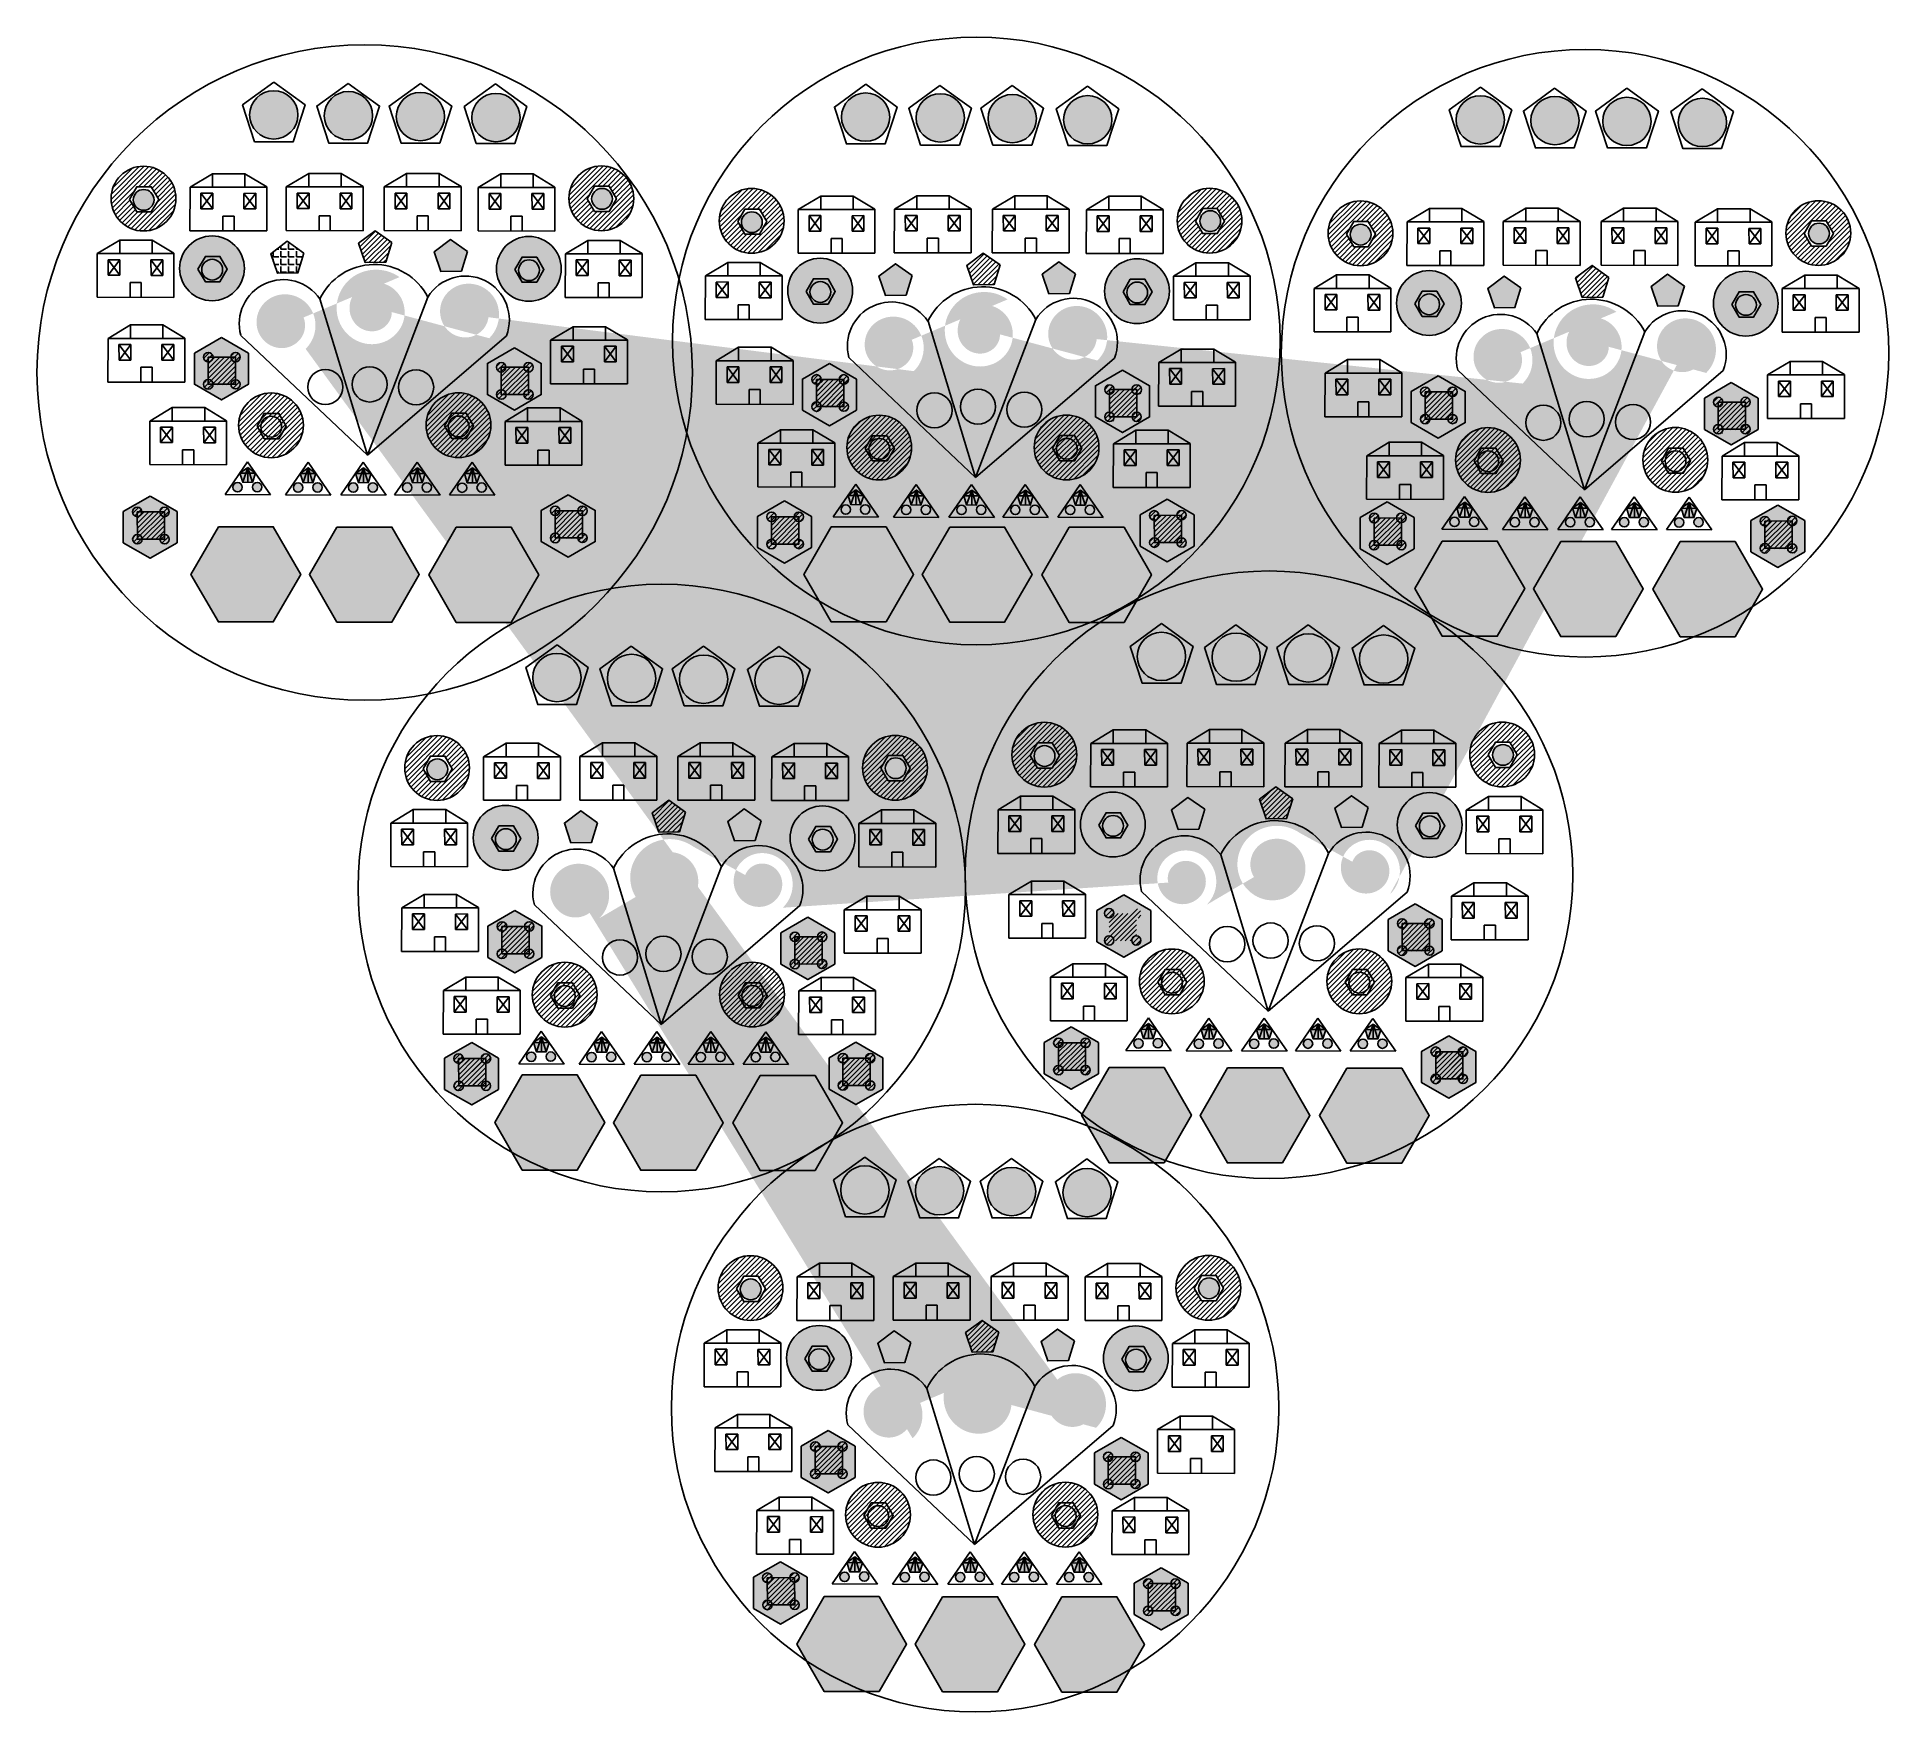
# Model space of a CAD drawing. Header units: millimetres. Extents: x 3536 to 5222, y 1741 to 3266.
import ezdxf

# ---------------------------------------------------------------- set-up
doc = ezdxf.new("R2010")
doc.units = ezdxf.units.MM
pattern_1 = [(0, (3779.0254, 3079.753), (0, 6.985), [5.08, -1.905]), (90, (3779.0254, 3079.753), (-6.985, 4e-16), [5.08, -1.905])]

msp = doc.modelspace()

# ---------------------------------------------------------------- hatches: boundary and pattern name
at = {"linetype": 'Continuous'}
h = msp.add_hatch(dxfattribs=at)
h.set_pattern_fill('ANGLE', color=256)
h.set_pattern_definition([(0, (5074.35, 3216.893), (0, 6.985), [5.08, -1.905]), (90, (5074.35, 3216.893), (-6.985, 4e-16), [5.08, -1.905])])
edge = h.paths.add_edge_path()
edge.add_arc((3751.5, 3194.9), 22, 0, 360)
edge = h.paths.add_edge_path()
edge.add_arc((3819.5, 3194.2), 22, 0, 360)
edge = h.paths.add_edge_path()
edge.add_arc((3885, 3193.4), 22, 0, 360)
edge = h.paths.add_edge_path()
edge.add_arc((3953.8, 3192.5), 22, 0, 360)
edge = h.paths.add_edge_path()
edge.add_arc((4290.4, 3192.9), 22, 0, 360)
edge = h.paths.add_edge_path()
edge.add_arc((4358.4, 3192.2), 22, 0, 360)
edge = h.paths.add_edge_path()
edge.add_arc((4423.9, 3191.5), 22, 0, 360)
edge = h.paths.add_edge_path()
edge.add_arc((4492.7, 3190.5), 22, 0, 360)
edge = h.paths.add_edge_path()
edge.add_arc((4850.1, 3190.4), 22, 0, 360)
edge = h.paths.add_edge_path()
edge.add_arc((4918.1, 3189.7), 22, 0, 360)
edge = h.paths.add_edge_path()
edge.add_arc((4983.6, 3189), 22, 0, 360)
edge = h.paths.add_edge_path()
edge.add_arc((5052.3, 3188), 22, 0, 360)
edge = h.paths.add_edge_path()
edge.add_arc((4762.1, 2699.5), 22, 0, 360)
edge = h.paths.add_edge_path()
edge.add_arc((4693.4, 2700.5), 22, 0, 360)
edge = h.paths.add_edge_path()
edge.add_arc((4627.8, 2701.2), 22, 0, 360)
edge = h.paths.add_edge_path()
edge.add_arc((4559.8, 2701.9), 22, 0, 360)
edge = h.paths.add_edge_path()
edge.add_arc((4211.6, 2680.2), 22, 0, 360)
edge = h.paths.add_edge_path()
edge.add_arc((4142.9, 2681.1), 22, 0, 360)
edge = h.paths.add_edge_path()
edge.add_arc((4077.3, 2681.9), 22, 0, 360)
edge = h.paths.add_edge_path()
edge.add_arc((4009.3, 2682.6), 22, 0, 360)
edge = h.paths.add_edge_path()
edge.add_arc((4289.7, 2216.1), 22, 0, 360)
edge = h.paths.add_edge_path()
edge.add_arc((4357.7, 2215.4), 22, 0, 360)
edge = h.paths.add_edge_path()
edge.add_arc((4423.3, 2214.7), 22, 0, 360)
edge = h.paths.add_edge_path()
edge.add_arc((4492, 2213.7), 22, 0, 360)
at = {"linetype": 'Continuous', "true_color": 0xffffff}
h = msp.add_hatch(dxfattribs=at)
h.set_pattern_fill('ANSI31')
h.set_pattern_definition([(45, (5187.441, 3148.4603), (-2.245064, 2.245064), [])])
edge = h.paths.add_edge_path()
edge.add_arc((3632.9, 3118.7), 29.5, 0, 360)
h.paths.add_polyline_path([(3620.1, 3118), (3626.8, 3106.5), (3640, 3106.5), (3646.7, 3118), (3640, 3129.5), (3626.8, 3129.5)], flags=16)
edge = h.paths.add_edge_path()
edge.add_arc((4049.8, 3118.9), 29.5, 0, 360)
h.paths.add_polyline_path([(4037, 3118.6), (4043.6, 3107.1), (4056.9, 3107.1), (4063.5, 3118.6), (4056.9, 3130.1), (4043.6, 3130.1)], flags=16)
edge = h.paths.add_edge_path()
edge.add_arc((4186.6, 3098.4), 29.5, 0, 360)
h.paths.add_polyline_path([(4173.9, 3097.7), (4180.5, 3086.2), (4193.8, 3086.2), (4200.4, 3097.7), (4193.8, 3109.2), (4180.5, 3109.2)], flags=16)
edge = h.paths.add_edge_path()
edge.add_arc((4603.6, 3098.6), 29.5, 0, 360)
h.paths.add_polyline_path([(4590.7, 3098.3), (4597.4, 3086.8), (4610.6, 3086.8), (4617.3, 3098.3), (4610.6, 3109.8), (4597.4, 3109.8)], flags=16)
edge = h.paths.add_edge_path()
edge.add_arc((4741, 3087.1), 29.5, 0, 360)
h.paths.add_polyline_path([(4728.2, 3086.4), (4734.8, 3074.9), (4748.1, 3074.9), (4754.7, 3086.4), (4748.1, 3097.9), (4734.8, 3097.9)], flags=16)
edge = h.paths.add_edge_path()
edge.add_arc((5157.9, 3087.3), 29.5, 0, 360)
h.paths.add_polyline_path([(5145.1, 3087), (5151.7, 3075.5), (5165, 3075.5), (5171.6, 3087), (5165, 3098.5), (5151.7, 3098.5)], flags=16)
edge = h.paths.add_edge_path()
edge.add_arc((4870, 2612.6), 29.5, 0, 360)
h.paths.add_polyline_path([(4857.2, 2612.3), (4863.8, 2600.8), (4877.1, 2600.8), (4883.7, 2612.3), (4877.1, 2623.8), (4863.8, 2623.8)], flags=16)
edge = h.paths.add_edge_path()
edge.add_arc((4453.1, 2612.4), 29.5, 0, 360)
h.paths.add_polyline_path([(4440.3, 2611.7), (4447, 2600.2), (4460.2, 2600.2), (4466.9, 2611.7), (4460.2, 2623.2), (4447, 2623.2)], flags=16)
edge = h.paths.add_edge_path()
edge.add_arc((4317.2, 2600.5), 29.5, 0, 360)
h.paths.add_polyline_path([(4304.3, 2600.1), (4311, 2588.7), (4324.2, 2588.7), (4330.9, 2600.1), (4324.2, 2611.6), (4311, 2611.6)], flags=16)
edge = h.paths.add_edge_path()
edge.add_arc((3900.2, 2600.3), 29.5, 0, 360)
h.paths.add_polyline_path([(3887.5, 2599.6), (3894.1, 2588.1), (3907.4, 2588.1), (3914, 2599.6), (3907.4, 2611.1), (3894.1, 2611.1)], flags=16)
edge = h.paths.add_edge_path()
edge.add_arc((4185.6, 2126.8), 29.5, 0, 360)
h.paths.add_polyline_path([(4172.8, 2126.1), (4179.4, 2114.6), (4192.7, 2114.6), (4199.3, 2126.1), (4192.7, 2137.6), (4179.4, 2137.6)], flags=16)
edge = h.paths.add_edge_path()
edge.add_arc((4602.5, 2127), 29.5, 0, 360)
h.paths.add_polyline_path([(4589.7, 2126.7), (4596.3, 2115.2), (4609.6, 2115.2), (4616.2, 2126.7), (4609.6, 2138.2), (4596.3, 2138.2)], flags=16)
at = {"linetype": 'Continuous'}
h = msp.add_hatch(dxfattribs=at)
h.set_pattern_fill('ANGLE', color=256)
h.set_pattern_definition([(0, (5168.007, 3128.008), (0, 6.985), [5.08, -1.905]), (90, (5168.007, 3128.008), (-6.985, 4e-16), [5.08, -1.905])])
edge = h.paths.add_edge_path()
edge.add_arc((3633, 3117.5), 9.47, 0, 360)
edge = h.paths.add_edge_path()
edge.add_arc((4050.4, 3118.5), 9.47, 0, 360)
edge = h.paths.add_edge_path()
edge.add_arc((4186.8, 3097.2), 9.47, 0, 360)
edge = h.paths.add_edge_path()
edge.add_arc((4604.2, 3098.2), 9.47, 0, 360)
edge = h.paths.add_edge_path()
edge.add_arc((4741.1, 3085.9), 9.47, 0, 360)
edge = h.paths.add_edge_path()
edge.add_arc((5158.5, 3086.9), 9.47, 0, 360)
edge = h.paths.add_edge_path()
edge.add_arc((4870.7, 2612.2), 9.47, 0, 360)
edge = h.paths.add_edge_path()
edge.add_arc((4453.3, 2611.2), 9.47, 0, 360)
edge = h.paths.add_edge_path()
edge.add_arc((4317.8, 2600.1), 9.47, 0, 360)
edge = h.paths.add_edge_path()
edge.add_arc((3900.4, 2599.1), 9.47, 0, 360)
edge = h.paths.add_edge_path()
edge.add_arc((4185.7, 2125.6), 9.47, 0, 360)
edge = h.paths.add_edge_path()
edge.add_arc((4603.1, 2126.6), 9.47, 0, 360)
at = {"linetype": 'Continuous', "true_color": 0x139b48}
h = msp.add_hatch(dxfattribs=at)
h.set_pattern_fill('ANSI31', color=114)
h.set_pattern_definition([(45, (4967.126, 3089.3475), (-2.245064, 2.245064), [])])
h.paths.add_polyline_path([(3859, 3078.6), (3843.7, 3089.3), (3828.7, 3078.1), (3834.8, 3060.4), (3853.5, 3060.7)])
h.paths.add_polyline_path([(4412.8, 3058.3), (4397.5, 3069), (4382.5, 3057.8), (4388.6, 3040.1), (4407.3, 3040.4)])
h.paths.add_polyline_path([(4967.1, 3047), (4951.8, 3057.8), (4936.8, 3046.5), (4942.9, 3028.8), (4961.6, 3029.1)])
h.paths.add_polyline_path([(4679.3, 2572.2), (4663.9, 2583), (4648.9, 2571.8), (4655, 2554), (4673.7, 2554.3)])
h.paths.add_polyline_path([(4126.4, 2560.1), (4111.1, 2570.9), (4096.1, 2559.6), (4102.2, 2541.9), (4120.9, 2542.2)])
h.paths.add_polyline_path([(4411.7, 2086.6), (4396.4, 2097.4), (4381.4, 2086.2), (4387.5, 2068.4), (4406.2, 2068.7)])
at = {"linetype": 'Continuous', "true_color": 0xadddf7}
h = msp.add_hatch(dxfattribs=at)
h.set_pattern_fill('ANGLE', color=141)
h.set_pattern_definition([(0, (5121.383, 3084.699), (0, 6.985), [5.08, -1.905]), (90, (5121.383, 3084.699), (-6.985, 4e-16), [5.08, -1.905])])
edge = h.paths.add_edge_path()
edge.add_arc((3962.6, 2536.7), 29.5, 0, 360)
edge = h.paths.add_edge_path()
edge.add_arc((4251.1, 2536.3), 29.5, 0, 360)
edge = h.paths.add_edge_path()
edge.add_arc((3695.3, 3055.2), 29.5, 0, 360)
edge = h.paths.add_edge_path()
edge.add_arc((3983.8, 3054.7), 29.5, 0, 360)
edge = h.paths.add_edge_path()
edge.add_arc((4249, 3034.9), 29.5, 0, 360)
edge = h.paths.add_edge_path()
edge.add_arc((4537.5, 3034.4), 29.5, 0, 360)
edge = h.paths.add_edge_path()
edge.add_arc((4803.4, 3023.6), 29.5, 0, 360)
edge = h.paths.add_edge_path()
edge.add_arc((5091.8, 3023.1), 29.5, 0, 360)
edge = h.paths.add_edge_path()
edge.add_arc((4804, 2548.4), 29.5, 0, 360)
edge = h.paths.add_edge_path()
edge.add_arc((4515.5, 2548.8), 29.5, 0, 360)
edge = h.paths.add_edge_path()
edge.add_arc((4248, 2063.2), 29.5, 0, 360)
edge = h.paths.add_edge_path()
edge.add_arc((4536.4, 2062.8), 29.5, 0, 360)
at = {"linetype": 'Continuous', "true_color": 0xf1eb1f}
h = msp.add_hatch(dxfattribs=at)
h.set_pattern_fill('ANGLE', color=2)
h.set_pattern_definition(pattern_1)
h.paths.add_polyline_path([(3779, 3069), (3763.7, 3079.8), (3748.7, 3068.5), (3754.8, 3050.8), (3773.5, 3051.1)])
h = msp.add_hatch(dxfattribs=at)
h.set_pattern_fill('ANGLE', color=2)
h.set_pattern_definition(pattern_1)
h.paths.add_polyline_path([(3779, 3069), (3763.7, 3079.8), (3748.7, 3068.5), (3754.8, 3050.8), (3773.5, 3051.1)])
h = msp.add_hatch(dxfattribs=at)
h.set_pattern_fill('ANGLE', color=2)
h.set_pattern_definition([(0, (5035.898, 3081.405), (0, 6.985), [5.08, -1.905]), (90, (5035.898, 3081.405), (-6.985, 4e-16), [5.08, -1.905])])
h.paths.add_polyline_path([(3927.8, 3070.6), (3912.5, 3081.4), (3897.5, 3070.2), (3903.6, 3052.4), (3922.3, 3052.7)])
h.paths.add_polyline_path([(4332.8, 3048.7), (4317.5, 3059.4), (4302.5, 3048.2), (4308.5, 3030.5), (4327.3, 3030.8)])
h.paths.add_polyline_path([(4481.6, 3050.3), (4466.2, 3061.1), (4451.3, 3049.8), (4457.3, 3032.1), (4476.1, 3032.4)])
h.paths.add_polyline_path([(4887.1, 3037.4), (4871.8, 3048.2), (4856.8, 3036.9), (4862.9, 3019.2), (4881.6, 3019.5)])
h.paths.add_polyline_path([(5035.9, 3039), (5020.6, 3049.8), (5005.6, 3038.6), (5011.7, 3020.8), (5030.4, 3021.1)])
h.paths.add_polyline_path([(4748, 2564.3), (4732.7, 2575.1), (4717.7, 2563.8), (4723.8, 2546.1), (4742.5, 2546.4)])
h.paths.add_polyline_path([(4599.2, 2562.7), (4583.9, 2573.4), (4568.9, 2562.2), (4575, 2544.4), (4593.7, 2544.7)])
h.paths.add_polyline_path([(4195.2, 2552.2), (4179.8, 2563), (4164.9, 2551.7), (4170.9, 2534), (4189.7, 2534.3)])
h.paths.add_polyline_path([(4046.4, 2550.5), (4031, 2561.3), (4016.1, 2550.1), (4022.1, 2532.3), (4040.9, 2532.6)])
h.paths.add_polyline_path([(4331.7, 2077.1), (4316.4, 2087.8), (4301.4, 2076.6), (4307.5, 2058.8), (4326.2, 2059.1)])
h.paths.add_polyline_path([(4480.5, 2078.7), (4465.2, 2089.5), (4450.2, 2078.2), (4456.3, 2060.5), (4475, 2060.8)])
at = {"linetype": 'Continuous', "true_color": 0x2776bb}
h = msp.add_hatch(dxfattribs=at)
h.set_pattern_fill('ANGLE', color=152)
h.set_pattern_definition([(0, (5065.527, 3055.047), (0, 6.985), [5.08, -1.905]), (90, (5065.527, 3055.047), (-6.985, 4e-16), [5.08, -1.905])])
edge = h.paths.add_edge_path()
edge.add_spline(control_points=[(3780.5, 2981.9), (3783.8, 2985.1), (3786.2, 2988.9), (3790.3, 3000.2), (3790, 3008.1), (3784.3, 3021.4), (3778.8, 3026.7), (3766, 3032.1), (3758.7, 3032.3), (3746.2, 3027.6), (3741.1, 3022.9), (3735.5, 3011.4), (3735.1, 3004.7), (3738.7, 2993.1), (3742.8, 2988.2), (3753, 2982.6), (3759, 2981.9), (3769.6, 2984.7), (3774.2, 2988.2), (3779.7, 2997), (3780.6, 3002.4), (3778.6, 3012.1), (3775.7, 3016.3), (3768.1, 3021.6), (3763.3, 3022.6), (3754.7, 3021.2), (3750.9, 3018.8), (3746, 3012.3), (3745, 3008.2), (3745.8, 3000.7), (3747.7, 2997.3), (3753.1, 2992.9), (3756.6, 2991.9), (3762.9, 2992.4), (3765.9, 2993.9), (3769.7, 2998.3), (3770.7, 3001.1), (3770.4, 3006.3), (3769.2, 3008.7), (3765.8, 3011.9), (3763.6, 3012.7), (3759.5, 3012.6), (3757.6, 3011.7), (3754.7, 3008.6), (3754.4, 3006.1), (3755.7, 3002.5), (3757.3, 3001.5), (3760.1, 3001.3), (3761.1, 3002.1), (3761.5, 3003.1), (3761.5, 3003.2), (3761.5, 3003.3)], knot_values=[0, 0, 0, 0, 0.444928, 0.444928, 1.20187, 1.20187, 1.958811, 1.958811, 2.715752, 2.715752, 3.472693, 3.472693, 4.229634, 4.229634, 4.986575, 4.986575, 5.743516, 5.743516, 6.500457, 6.500457, 7.257399, 7.257399, 8.01434, 8.01434, 8.771281, 8.771281, 9.528222, 9.528222, 10.285163, 10.285163, 11.042104, 11.042104, 11.799045, 11.799045, 12.555986, 12.555986, 13.312928, 13.312928, 14.069869, 14.069869, 14.82681, 14.82681, 15.583751, 15.583751, 16.627963, 16.627963, 17.672175, 17.672175, 18.716387, 18.716387, 18.849556, 18.849556, 18.849556, 18.849556], degree=3, periodic=0)
edge.add_spline(control_points=[(3866, 3047.2), (3861.3, 3050.5), (3856, 3052.6), (3841.3, 3055), (3831.6, 3052.9), (3816.6, 3042.7), (3811.4, 3034.8), (3807.6, 3017.8), (3809.2, 3008.9), (3817.8, 2994.6), (3824.8, 2989.4), (3840.2, 2985.1), (3848.5, 2986.1), (3861.9, 2993.3), (3867, 2999.4), (3871.6, 3013.2), (3871, 3020.8), (3865.1, 3033.3), (3859.8, 3038.2), (3847.6, 3042.9), (3840.8, 3042.7), (3829.3, 3038), (3824.8, 3033.5), (3820, 3022.8), (3819.9, 3016.8), (3823.6, 3006.4), (3827.4, 3002.2), (3836.6, 2997.7), (3841.9, 2997.3), (3851, 3000.1), (3854.7, 3003.3), (3859, 3011), (3859.5, 3015.5), (3857.4, 3023.3), (3854.8, 3026.6), (3848.5, 3030.4), (3844.8, 3030.9), (3838.3, 3029.4), (3835.5, 3027.4), (3832.3, 3022.4), (3831.8, 3019.4), (3832.9, 3014.2), (3834.5, 3012.1), (3839, 3009.1), (3842.3, 3009.2), (3846.5, 3011.7), (3847.6, 3014), (3847.3, 3017.6), (3846, 3018.9), (3844.6, 3019.2), (3844.5, 3019.3), (3844.3, 3019.3)], knot_values=[0, 0, 0, 0, 0.444943, 0.444943, 1.20187, 1.20187, 1.958797, 1.958797, 2.715724, 2.715724, 3.472651, 3.472651, 4.229579, 4.229579, 4.986506, 4.986506, 5.743433, 5.743433, 6.50036, 6.50036, 7.257287, 7.257287, 8.014214, 8.014214, 8.771141, 8.771141, 9.528069, 9.528069, 10.284996, 10.284996, 11.041923, 11.041923, 11.79885, 11.79885, 12.555777, 12.555777, 13.312704, 13.312704, 14.069632, 14.069632, 14.826559, 14.826559, 15.583486, 15.583486, 16.623388, 16.623388, 17.66329, 17.66329, 18.703193, 18.703193, 18.849556, 18.849556, 18.849556, 18.849556], degree=3, periodic=0)
edge.add_spline(control_points=[(3947.6, 2991.6), (3950.9, 2994.7), (3953.3, 2998.6), (3957.4, 3009.9), (3957.2, 3017.8), (3951.4, 3031.1), (3946, 3036.4), (3933.1, 3041.8), (3925.9, 3041.9), (3913.4, 3037.3), (3908.2, 3032.5), (3902.6, 3021.1), (3902.2, 3014.4), (3905.9, 3002.8), (3909.9, 2997.9), (3920.1, 2992.3), (3926.1, 2991.6), (3936.8, 2994.4), (3941.3, 2997.8), (3946.8, 3006.7), (3947.7, 3012.1), (3945.7, 3021.7), (3942.8, 3026), (3935.2, 3031.2), (3930.5, 3032.2), (3921.9, 3030.8), (3918, 3028.5), (3913.1, 3022), (3912.1, 3017.9), (3912.9, 3010.4), (3914.9, 3007), (3920.2, 3002.6), (3923.7, 3001.6), (3930.1, 3002.1), (3933, 3003.6), (3936.8, 3007.9), (3937.8, 3010.8), (3937.5, 3016), (3936.4, 3018.4), (3932.9, 3021.6), (3930.7, 3022.4), (3926.6, 3022.2), (3924.7, 3021.3), (3921.9, 3018.3), (3921.5, 3015.8), (3922.8, 3012.2), (3924.4, 3011.2), (3927.2, 3011), (3928.3, 3011.8), (3928.6, 3012.8), (3928.6, 3012.9), (3928.7, 3013)], knot_values=[0, 0, 0, 0, 0.444928, 0.444928, 1.20187, 1.20187, 1.958811, 1.958811, 2.715752, 2.715752, 3.472693, 3.472693, 4.229634, 4.229634, 4.986575, 4.986575, 5.743516, 5.743516, 6.500457, 6.500457, 7.257399, 7.257399, 8.01434, 8.01434, 8.771281, 8.771281, 9.528222, 9.528222, 10.285163, 10.285163, 11.042104, 11.042104, 11.799045, 11.799045, 12.555986, 12.555986, 13.312928, 13.312928, 14.069869, 14.069869, 14.82681, 14.82681, 15.583751, 15.583751, 16.627963, 16.627963, 17.672175, 17.672175, 18.716387, 18.716387, 18.849556, 18.849556, 18.849556, 18.849556], degree=3, periodic=0)
edge.add_spline(control_points=[(4334.3, 2961.6), (4337.5, 2964.8), (4340, 2968.6), (4344.1, 2979.9), (4343.8, 2987.8), (4338, 3001.1), (4332.6, 3006.4), (4319.8, 3011.8), (4312.5, 3011.9), (4300, 3007.3), (4294.9, 3002.6), (4289.3, 2991.1), (4288.8, 2984.4), (4292.5, 2972.8), (4296.6, 2967.9), (4306.7, 2962.3), (4312.7, 2961.6), (4323.4, 2964.4), (4328, 2967.8), (4333.5, 2976.7), (4334.4, 2982.1), (4332.4, 2991.7), (4329.5, 2996), (4321.8, 3001.2), (4317.1, 3002.3), (4308.5, 3000.9), (4304.7, 2998.5), (4299.8, 2992), (4298.7, 2987.9), (4299.6, 2980.4), (4301.5, 2977), (4306.9, 2972.6), (4310.3, 2971.6), (4316.7, 2972.1), (4319.6, 2973.6), (4323.5, 2978), (4324.4, 2980.8), (4324.2, 2986), (4323, 2988.4), (4319.6, 2991.6), (4317.3, 2992.4), (4313.2, 2992.3), (4311.4, 2991.4), (4308.5, 2988.3), (4308.1, 2985.8), (4309.4, 2982.2), (4311, 2981.2), (4313.8, 2981), (4314.9, 2981.8), (4315.3, 2982.8), (4315.3, 2982.9), (4315.3, 2983)], knot_values=[0, 0, 0, 0, 0.444928, 0.444928, 1.20187, 1.20187, 1.958811, 1.958811, 2.715752, 2.715752, 3.472693, 3.472693, 4.229634, 4.229634, 4.986575, 4.986575, 5.743516, 5.743516, 6.500457, 6.500457, 7.257399, 7.257399, 8.01434, 8.01434, 8.771281, 8.771281, 9.528222, 9.528222, 10.285163, 10.285163, 11.042104, 11.042104, 11.799045, 11.799045, 12.555986, 12.555986, 13.312928, 13.312928, 14.069869, 14.069869, 14.82681, 14.82681, 15.583751, 15.583751, 16.627963, 16.627963, 17.672175, 17.672175, 18.716387, 18.716387, 18.849556, 18.849556, 18.849556, 18.849556], degree=3, periodic=0)
edge.add_spline(control_points=[(4419.7, 3026.9), (4415.1, 3030.2), (4409.8, 3032.3), (4395, 3034.7), (4385.4, 3032.6), (4370.4, 3022.4), (4365.1, 3014.5), (4361.4, 2997.5), (4362.9, 2988.5), (4371.6, 2974.3), (4378.6, 2969.1), (4393.9, 2964.8), (4402.2, 2965.8), (4415.7, 2973), (4420.7, 2979.1), (4425.3, 2992.9), (4424.8, 3000.5), (4418.9, 3013), (4413.6, 3017.9), (4401.4, 3022.6), (4394.5, 3022.4), (4383.1, 3017.7), (4378.5, 3013.2), (4373.8, 3002.5), (4373.6, 2996.4), (4377.3, 2986.1), (4381.2, 2981.9), (4390.3, 2977.4), (4395.6, 2977), (4404.7, 2979.8), (4408.5, 2983), (4412.8, 2990.7), (4413.2, 2995.2), (4411.1, 3003), (4408.6, 3006.3), (4402.3, 3010.1), (4398.5, 3010.6), (4392, 3009.1), (4389.3, 3007.1), (4386.1, 3002.1), (4385.6, 2999.1), (4386.7, 2993.9), (4388.2, 2991.8), (4392.8, 2988.8), (4396, 2988.9), (4400.3, 2991.4), (4401.3, 2993.6), (4401, 2997.3), (4399.8, 2998.6), (4398.4, 2998.9), (4398.2, 2999), (4398.1, 2999)], knot_values=[0, 0, 0, 0, 0.444943, 0.444943, 1.20187, 1.20187, 1.958797, 1.958797, 2.715724, 2.715724, 3.472651, 3.472651, 4.229579, 4.229579, 4.986506, 4.986506, 5.743433, 5.743433, 6.50036, 6.50036, 7.257287, 7.257287, 8.014214, 8.014214, 8.771141, 8.771141, 9.528069, 9.528069, 10.284996, 10.284996, 11.041923, 11.041923, 11.79885, 11.79885, 12.555777, 12.555777, 13.312704, 13.312704, 14.069632, 14.069632, 14.826559, 14.826559, 15.583486, 15.583486, 16.623388, 16.623388, 17.66329, 17.66329, 18.703193, 18.703193, 18.849556, 18.849556, 18.849556, 18.849556], degree=3, periodic=0)
edge.add_spline(control_points=[(4501.4, 2971.3), (4504.6, 2974.4), (4507.1, 2978.3), (4511.2, 2989.5), (4510.9, 2997.5), (4505.1, 3010.7), (4499.7, 3016.1), (4486.9, 3021.5), (4479.6, 3021.6), (4467.1, 3017), (4462, 3012.2), (4456.4, 3000.8), (4455.9, 2994.1), (4459.6, 2982.5), (4463.7, 2977.6), (4473.8, 2972), (4479.9, 2971.3), (4490.5, 2974.1), (4495.1, 2977.5), (4500.6, 2986.4), (4501.5, 2991.8), (4499.5, 3001.4), (4496.6, 3005.7), (4488.9, 3010.9), (4484.2, 3011.9), (4475.6, 3010.5), (4471.8, 3008.2), (4466.9, 3001.7), (4465.8, 2997.6), (4466.7, 2990.1), (4468.6, 2986.7), (4474, 2982.3), (4477.4, 2981.3), (4483.8, 2981.8), (4486.7, 2983.3), (4490.6, 2987.6), (4491.5, 2990.4), (4491.3, 2995.7), (4490.1, 2998.1), (4486.7, 3001.3), (4484.5, 3002.1), (4480.3, 3001.9), (4478.5, 3001), (4475.6, 2998), (4475.2, 2995.5), (4476.6, 2991.9), (4478.2, 2990.9), (4480.9, 2990.7), (4482, 2991.5), (4482.4, 2992.5), (4482.4, 2992.6), (4482.4, 2992.7)], knot_values=[0, 0, 0, 0, 0.444928, 0.444928, 1.20187, 1.20187, 1.958811, 1.958811, 2.715752, 2.715752, 3.472693, 3.472693, 4.229634, 4.229634, 4.986575, 4.986575, 5.743516, 5.743516, 6.500457, 6.500457, 7.257399, 7.257399, 8.01434, 8.01434, 8.771281, 8.771281, 9.528222, 9.528222, 10.285163, 10.285163, 11.042104, 11.042104, 11.799045, 11.799045, 12.555986, 12.555986, 13.312928, 13.312928, 14.069869, 14.069869, 14.82681, 14.82681, 15.583751, 15.583751, 16.627963, 16.627963, 17.672175, 17.672175, 18.716387, 18.716387, 18.849556, 18.849556, 18.849556, 18.849556], degree=3, periodic=0)
edge.add_spline(control_points=[(4888.6, 2950.3), (4891.8, 2953.5), (4894.3, 2957.3), (4898.4, 2968.6), (4898.1, 2976.5), (4892.4, 2989.8), (4886.9, 2995.1), (4874.1, 3000.5), (4866.8, 3000.7), (4854.3, 2996), (4849.2, 2991.3), (4843.6, 2979.8), (4843.2, 2973.1), (4846.8, 2961.5), (4850.9, 2956.6), (4861, 2951), (4867.1, 2950.3), (4877.7, 2953.1), (4882.3, 2956.6), (4887.8, 2965.4), (4888.7, 2970.8), (4886.7, 2980.5), (4883.8, 2984.7), (4876.1, 2990), (4871.4, 2991), (4862.8, 2989.6), (4859, 2987.2), (4854.1, 2980.7), (4853, 2976.7), (4853.9, 2969.1), (4855.8, 2965.8), (4861.2, 2961.3), (4864.6, 2960.3), (4871, 2960.8), (4873.9, 2962.3), (4877.8, 2966.7), (4878.7, 2969.5), (4878.5, 2974.7), (4877.3, 2977.1), (4873.9, 2980.3), (4871.7, 2981.1), (4867.6, 2981), (4865.7, 2980.1), (4862.8, 2977), (4862.4, 2974.5), (4863.8, 2970.9), (4865.4, 2969.9), (4868.1, 2969.7), (4869.2, 2970.5), (4869.6, 2971.5), (4869.6, 2971.6), (4869.6, 2971.7)], knot_values=[0, 0, 0, 0, 0.444928, 0.444928, 1.20187, 1.20187, 1.958811, 1.958811, 2.715752, 2.715752, 3.472693, 3.472693, 4.229634, 4.229634, 4.986575, 4.986575, 5.743516, 5.743516, 6.500457, 6.500457, 7.257399, 7.257399, 8.01434, 8.01434, 8.771281, 8.771281, 9.528222, 9.528222, 10.285163, 10.285163, 11.042104, 11.042104, 11.799045, 11.799045, 12.555986, 12.555986, 13.312928, 13.312928, 14.069869, 14.069869, 14.82681, 14.82681, 15.583751, 15.583751, 16.627963, 16.627963, 17.672175, 17.672175, 18.716387, 18.716387, 18.849556, 18.849556, 18.849556, 18.849556], degree=3, periodic=0)
edge.add_spline(control_points=[(4974, 3015.6), (4969.4, 3018.9), (4964.1, 3021), (4949.4, 3023.5), (4939.7, 3021.3), (4924.7, 3011.1), (4919.5, 3003.2), (4915.7, 2986.2), (4917.3, 2977.3), (4925.9, 2963), (4932.9, 2957.8), (4948.3, 2953.5), (4956.6, 2954.5), (4970, 2961.7), (4975.1, 2967.9), (4979.6, 2981.6), (4979.1, 2989.2), (4973.2, 3001.7), (4967.9, 3006.6), (4955.7, 3011.3), (4948.9, 3011.2), (4937.4, 3006.4), (4932.9, 3001.9), (4928.1, 2991.2), (4928, 2985.2), (4931.7, 2974.9), (4935.5, 2970.6), (4944.7, 2966.1), (4949.9, 2965.7), (4959, 2968.5), (4962.8, 2971.7), (4967.1, 2979.4), (4967.6, 2983.9), (4965.5, 2991.7), (4962.9, 2995), (4956.6, 2998.8), (4952.8, 2999.3), (4946.3, 2997.8), (4943.6, 2995.8), (4940.4, 2990.8), (4939.9, 2987.8), (4941, 2982.6), (4942.6, 2980.5), (4947.1, 2977.6), (4950.3, 2977.6), (4954.6, 2980.1), (4955.7, 2982.4), (4955.3, 2986), (4954.1, 2987.3), (4952.7, 2987.7), (4952.6, 2987.7), (4952.4, 2987.7)], knot_values=[0, 0, 0, 0, 0.444943, 0.444943, 1.20187, 1.20187, 1.958797, 1.958797, 2.715724, 2.715724, 3.472651, 3.472651, 4.229579, 4.229579, 4.986506, 4.986506, 5.743433, 5.743433, 6.50036, 6.50036, 7.257287, 7.257287, 8.014214, 8.014214, 8.771141, 8.771141, 9.528069, 9.528069, 10.284996, 10.284996, 11.041923, 11.041923, 11.79885, 11.79885, 12.555777, 12.555777, 13.312704, 13.312704, 14.069632, 14.069632, 14.826559, 14.826559, 15.583486, 15.583486, 16.623388, 16.623388, 17.66329, 17.66329, 18.703193, 18.703193, 18.849556, 18.849556, 18.849556, 18.849556], degree=3, periodic=0)
edge.add_spline(control_points=[(5055.7, 2960), (5059, 2963.2), (5061.4, 2967), (5065.5, 2978.3), (5065.2, 2986.2), (5059.5, 2999.5), (5054, 3004.8), (5041.2, 3010.2), (5033.9, 3010.3), (5021.4, 3005.7), (5016.3, 3000.9), (5010.7, 2989.5), (5010.3, 2982.8), (5013.9, 2971.2), (5018, 2966.3), (5028.2, 2960.7), (5034.2, 2960), (5044.8, 2962.8), (5049.4, 2966.2), (5054.9, 2975.1), (5055.8, 2980.5), (5053.8, 2990.1), (5050.9, 2994.4), (5043.3, 2999.6), (5038.5, 3000.6), (5029.9, 2999.3), (5026.1, 2996.9), (5021.2, 2990.4), (5020.2, 2986.3), (5021, 2978.8), (5022.9, 2975.4), (5028.3, 2971), (5031.8, 2970), (5038.1, 2970.5), (5041.1, 2972), (5044.9, 2976.3), (5045.9, 2979.2), (5045.6, 2984.4), (5044.4, 2986.8), (5041, 2990), (5038.8, 2990.8), (5034.7, 2990.6), (5032.8, 2989.7), (5029.9, 2986.7), (5029.6, 2984.2), (5030.9, 2980.6), (5032.5, 2979.6), (5035.3, 2979.4), (5036.3, 2980.2), (5036.7, 2981.2), (5036.7, 2981.3), (5036.7, 2981.4)], knot_values=[0, 0, 0, 0, 0.444928, 0.444928, 1.20187, 1.20187, 1.958811, 1.958811, 2.715752, 2.715752, 3.472693, 3.472693, 4.229634, 4.229634, 4.986575, 4.986575, 5.743516, 5.743516, 6.500457, 6.500457, 7.257399, 7.257399, 8.01434, 8.01434, 8.771281, 8.771281, 9.528222, 9.528222, 10.285163, 10.285163, 11.042104, 11.042104, 11.799045, 11.799045, 12.555986, 12.555986, 13.312928, 13.312928, 14.069869, 14.069869, 14.82681, 14.82681, 15.583751, 15.583751, 16.627963, 16.627963, 17.672175, 17.672175, 18.716387, 18.716387, 18.849556, 18.849556, 18.849556, 18.849556], degree=3, periodic=0)
edge.add_spline(control_points=[(4767.8, 2485.3), (4771.1, 2488.4), (4773.6, 2492.3), (4777.7, 2503.5), (4777.4, 2511.4), (4771.6, 2524.7), (4766.2, 2530), (4753.4, 2535.5), (4746.1, 2535.6), (4733.6, 2530.9), (4728.4, 2526.2), (4722.8, 2514.7), (4722.4, 2508.1), (4726.1, 2496.5), (4730.1, 2491.6), (4740.3, 2486), (4746.3, 2485.3), (4757, 2488.1), (4761.6, 2491.5), (4767.1, 2500.4), (4767.9, 2505.7), (4765.9, 2515.4), (4763, 2519.6), (4755.4, 2524.9), (4750.7, 2525.9), (4742.1, 2524.5), (4738.2, 2522.2), (4733.3, 2515.7), (4732.3, 2511.6), (4733.2, 2504.1), (4735.1, 2500.7), (4740.5, 2496.3), (4743.9, 2495.2), (4750.3, 2495.7), (4753.2, 2497.2), (4757, 2501.6), (4758, 2504.4), (4757.7, 2509.7), (4756.6, 2512.1), (4753.1, 2515.3), (4750.9, 2516), (4746.8, 2515.9), (4744.9, 2515), (4742.1, 2511.9), (4741.7, 2509.5), (4743, 2505.9), (4744.6, 2504.8), (4747.4, 2504.7), (4748.5, 2505.5), (4748.8, 2506.4), (4748.8, 2506.5), (4748.9, 2506.6)], knot_values=[0, 0, 0, 0, 0.444928, 0.444928, 1.20187, 1.20187, 1.958811, 1.958811, 2.715752, 2.715752, 3.472693, 3.472693, 4.229634, 4.229634, 4.986575, 4.986575, 5.743516, 5.743516, 6.500457, 6.500457, 7.257399, 7.257399, 8.01434, 8.01434, 8.771281, 8.771281, 9.528222, 9.528222, 10.285163, 10.285163, 11.042104, 11.042104, 11.799045, 11.799045, 12.555986, 12.555986, 13.312928, 13.312928, 14.069869, 14.069869, 14.82681, 14.82681, 15.583751, 15.583751, 16.627963, 16.627963, 17.672175, 17.672175, 18.716387, 18.716387, 18.849556, 18.849556, 18.849556, 18.849556], degree=3, periodic=0)
edge.add_spline(control_points=[(4686.2, 2540.9), (4681.5, 2544.1), (4676.2, 2546.3), (4661.5, 2548.7), (4651.8, 2546.5), (4636.9, 2536.4), (4631.6, 2528.5), (4627.8, 2511.5), (4629.4, 2502.5), (4638, 2488.3), (4645, 2483), (4660.4, 2478.8), (4668.7, 2479.8), (4682.1, 2487), (4687.2, 2493.1), (4691.8, 2506.9), (4691.2, 2514.5), (4685.3, 2527), (4680, 2531.8), (4667.8, 2536.6), (4661, 2536.4), (4649.6, 2531.7), (4645, 2527.2), (4640.3, 2516.5), (4640.1, 2510.4), (4643.8, 2500.1), (4647.6, 2495.9), (4656.8, 2491.3), (4662.1, 2491), (4671.2, 2493.8), (4674.9, 2497), (4679.2, 2504.7), (4679.7, 2509.2), (4677.6, 2517), (4675, 2520.3), (4668.7, 2524.1), (4665, 2524.6), (4658.5, 2523.1), (4655.7, 2521.1), (4652.5, 2516), (4652, 2513.1), (4653.1, 2507.9), (4654.7, 2505.8), (4659.2, 2502.8), (4662.5, 2502.9), (4666.8, 2505.4), (4667.8, 2507.6), (4667.5, 2511.3), (4666.2, 2512.6), (4664.9, 2512.9), (4664.7, 2512.9), (4664.5, 2513)], knot_values=[0, 0, 0, 0, 0.444943, 0.444943, 1.20187, 1.20187, 1.958797, 1.958797, 2.715724, 2.715724, 3.472651, 3.472651, 4.229579, 4.229579, 4.986506, 4.986506, 5.743433, 5.743433, 6.50036, 6.50036, 7.257287, 7.257287, 8.014214, 8.014214, 8.771141, 8.771141, 9.528069, 9.528069, 10.284996, 10.284996, 11.041923, 11.041923, 11.79885, 11.79885, 12.555777, 12.555777, 13.312704, 13.312704, 14.069632, 14.069632, 14.826559, 14.826559, 15.583486, 15.583486, 16.623388, 16.623388, 17.66329, 17.66329, 18.703193, 18.703193, 18.849556, 18.849556, 18.849556, 18.849556], degree=3, periodic=0)
edge.add_spline(control_points=[(4600.7, 2475.6), (4604, 2478.7), (4606.4, 2482.6), (4610.5, 2493.8), (4610.2, 2501.8), (4604.5, 2515), (4599, 2520.4), (4586.2, 2525.8), (4578.9, 2525.9), (4566.5, 2521.3), (4561.3, 2516.5), (4555.7, 2505.1), (4555.3, 2498.4), (4558.9, 2486.8), (4563, 2481.9), (4573.2, 2476.3), (4579.2, 2475.6), (4589.8, 2478.4), (4594.4, 2481.8), (4599.9, 2490.7), (4600.8, 2496.1), (4598.8, 2505.7), (4595.9, 2510), (4588.3, 2515.2), (4583.6, 2516.2), (4575, 2514.8), (4571.1, 2512.5), (4566.2, 2506), (4565.2, 2501.9), (4566, 2494.4), (4567.9, 2491), (4573.3, 2486.6), (4576.8, 2485.6), (4583.2, 2486.1), (4586.1, 2487.6), (4589.9, 2491.9), (4590.9, 2494.8), (4590.6, 2500), (4589.4, 2502.4), (4586, 2505.6), (4583.8, 2506.4), (4579.7, 2506.2), (4577.8, 2505.3), (4574.9, 2502.3), (4574.6, 2499.8), (4575.9, 2496.2), (4577.5, 2495.2), (4580.3, 2495), (4581.4, 2495.8), (4581.7, 2496.8), (4581.7, 2496.9), (4581.8, 2497)], knot_values=[0, 0, 0, 0, 0.444928, 0.444928, 1.20187, 1.20187, 1.958811, 1.958811, 2.715752, 2.715752, 3.472693, 3.472693, 4.229634, 4.229634, 4.986575, 4.986575, 5.743516, 5.743516, 6.500457, 6.500457, 7.257399, 7.257399, 8.01434, 8.01434, 8.771281, 8.771281, 9.528222, 9.528222, 10.285163, 10.285163, 11.042104, 11.042104, 11.799045, 11.799045, 12.555986, 12.555986, 13.312928, 13.312928, 14.069869, 14.069869, 14.82681, 14.82681, 15.583751, 15.583751, 16.627963, 16.627963, 17.672175, 17.672175, 18.716387, 18.716387, 18.849556, 18.849556, 18.849556, 18.849556], degree=3, periodic=0)
edge.add_spline(control_points=[(4215, 2473.1), (4218.2, 2476.3), (4220.7, 2480.2), (4224.8, 2491.4), (4224.5, 2499.3), (4218.7, 2512.6), (4213.3, 2517.9), (4200.5, 2523.4), (4193.2, 2523.5), (4180.7, 2518.8), (4175.6, 2514.1), (4170, 2502.6), (4169.5, 2496), (4173.2, 2484.4), (4177.3, 2479.5), (4187.4, 2473.9), (4193.4, 2473.1), (4204.1, 2475.9), (4208.7, 2479.4), (4214.2, 2488.3), (4215.1, 2493.6), (4213.1, 2503.3), (4210.2, 2507.5), (4202.5, 2512.8), (4197.8, 2513.8), (4189.2, 2512.4), (4185.4, 2510), (4180.5, 2503.5), (4179.4, 2499.5), (4180.3, 2492), (4182.2, 2488.6), (4187.6, 2484.1), (4191, 2483.1), (4197.4, 2483.6), (4200.3, 2485.1), (4204.2, 2489.5), (4205.1, 2492.3), (4204.9, 2497.6), (4203.7, 2500), (4200.3, 2503.1), (4198, 2503.9), (4193.9, 2503.8), (4192.1, 2502.9), (4189.2, 2499.8), (4188.8, 2497.3), (4190.2, 2493.8), (4191.8, 2492.7), (4194.5, 2492.6), (4195.6, 2493.4), (4196, 2494.3), (4196, 2494.4), (4196, 2494.5)], knot_values=[0, 0, 0, 0, 0.444928, 0.444928, 1.20187, 1.20187, 1.958811, 1.958811, 2.715752, 2.715752, 3.472693, 3.472693, 4.229634, 4.229634, 4.986575, 4.986575, 5.743516, 5.743516, 6.500457, 6.500457, 7.257399, 7.257399, 8.01434, 8.01434, 8.771281, 8.771281, 9.528222, 9.528222, 10.285163, 10.285163, 11.042104, 11.042104, 11.799045, 11.799045, 12.555986, 12.555986, 13.312928, 13.312928, 14.069869, 14.069869, 14.82681, 14.82681, 15.583751, 15.583751, 16.627963, 16.627963, 17.672175, 17.672175, 18.716387, 18.716387, 18.849556, 18.849556, 18.849556, 18.849556], degree=3, periodic=0)
edge.add_spline(control_points=[(4133.3, 2528.8), (4128.7, 2532), (4123.4, 2534.2), (4108.6, 2536.6), (4099, 2534.4), (4084, 2524.3), (4078.7, 2516.4), (4075, 2499.4), (4076.5, 2490.4), (4085.1, 2476.1), (4092.1, 2470.9), (4107.5, 2466.7), (4115.8, 2467.7), (4129.3, 2474.9), (4134.3, 2481), (4138.9, 2494.8), (4138.4, 2502.4), (4132.5, 2514.9), (4127.2, 2519.7), (4115, 2524.4), (4108.1, 2524.3), (4096.7, 2519.6), (4092.1, 2515), (4087.4, 2504.4), (4087.2, 2498.3), (4090.9, 2488), (4094.8, 2483.8), (4103.9, 2479.2), (4109.2, 2478.9), (4118.3, 2481.7), (4122.1, 2484.8), (4126.3, 2492.6), (4126.8, 2497.1), (4124.7, 2504.9), (4122.2, 2508.2), (4115.9, 2512), (4112.1, 2512.5), (4105.6, 2511), (4102.9, 2509), (4099.7, 2503.9), (4099.2, 2500.9), (4100.3, 2495.8), (4101.8, 2493.6), (4106.4, 2490.7), (4109.6, 2490.8), (4113.9, 2493.2), (4114.9, 2495.5), (4114.6, 2499.2), (4113.4, 2500.5), (4112, 2500.8), (4111.8, 2500.8), (4111.7, 2500.8)], knot_values=[0, 0, 0, 0, 0.444943, 0.444943, 1.20187, 1.20187, 1.958797, 1.958797, 2.715724, 2.715724, 3.472651, 3.472651, 4.229579, 4.229579, 4.986506, 4.986506, 5.743433, 5.743433, 6.50036, 6.50036, 7.257287, 7.257287, 8.014214, 8.014214, 8.771141, 8.771141, 9.528069, 9.528069, 10.284996, 10.284996, 11.041923, 11.041923, 11.79885, 11.79885, 12.555777, 12.555777, 13.312704, 13.312704, 14.069632, 14.069632, 14.826559, 14.826559, 15.583486, 15.583486, 16.623388, 16.623388, 17.66329, 17.66329, 18.703193, 18.703193, 18.849556, 18.849556, 18.849556, 18.849556], degree=3, periodic=0)
edge.add_spline(control_points=[(4047.9, 2463.5), (4051.1, 2466.6), (4053.6, 2470.5), (4057.7, 2481.7), (4057.4, 2489.6), (4051.6, 2502.9), (4046.2, 2508.3), (4033.4, 2513.7), (4026.1, 2513.8), (4013.6, 2509.1), (4008.5, 2504.4), (4002.9, 2493), (4002.4, 2486.3), (4006.1, 2474.7), (4010.2, 2469.8), (4020.3, 2464.2), (4026.3, 2463.5), (4037, 2466.3), (4041.6, 2469.7), (4047.1, 2478.6), (4048, 2484), (4046, 2493.6), (4043.1, 2497.8), (4035.4, 2503.1), (4030.7, 2504.1), (4022.1, 2502.7), (4018.3, 2500.4), (4013.4, 2493.9), (4012.3, 2489.8), (4013.2, 2482.3), (4015.1, 2478.9), (4020.5, 2474.5), (4023.9, 2473.4), (4030.3, 2473.9), (4033.2, 2475.4), (4037.1, 2479.8), (4038, 2482.6), (4037.8, 2487.9), (4036.6, 2490.3), (4033.2, 2493.5), (4030.9, 2494.2), (4026.8, 2494.1), (4025, 2493.2), (4022.1, 2490.1), (4021.7, 2487.7), (4023, 2484.1), (4024.6, 2483), (4027.4, 2482.9), (4028.5, 2483.7), (4028.8, 2484.6), (4028.9, 2484.7), (4028.9, 2484.9)], knot_values=[0, 0, 0, 0, 0.444928, 0.444928, 1.20187, 1.20187, 1.958811, 1.958811, 2.715752, 2.715752, 3.472693, 3.472693, 4.229634, 4.229634, 4.986575, 4.986575, 5.743516, 5.743516, 6.500457, 6.500457, 7.257399, 7.257399, 8.01434, 8.01434, 8.771281, 8.771281, 9.528222, 9.528222, 10.285163, 10.285163, 11.042104, 11.042104, 11.799045, 11.799045, 12.555986, 12.555986, 13.312928, 13.312928, 14.069869, 14.069869, 14.82681, 14.82681, 15.583751, 15.583751, 16.627963, 16.627963, 17.672175, 17.672175, 18.716387, 18.716387, 18.849556, 18.849556, 18.849556, 18.849556], degree=3, periodic=0)
edge.add_spline(control_points=[(4333.2, 1990), (4336.4, 1993.1), (4338.9, 1997), (4343, 2008.2), (4342.7, 2016.2), (4336.9, 2029.4), (4331.5, 2034.8), (4318.7, 2040.2), (4311.4, 2040.3), (4298.9, 2035.7), (4293.8, 2030.9), (4288.2, 2019.5), (4287.8, 2012.8), (4291.4, 2001.2), (4295.5, 1996.3), (4305.6, 1990.7), (4311.7, 1990), (4322.3, 1992.8), (4326.9, 1996.2), (4332.4, 2005.1), (4333.3, 2010.5), (4331.3, 2020.1), (4328.4, 2024.4), (4320.7, 2029.6), (4316, 2030.6), (4307.4, 2029.2), (4303.6, 2026.9), (4298.7, 2020.4), (4297.6, 2016.3), (4298.5, 2008.8), (4300.4, 2005.4), (4305.8, 2001), (4309.2, 2000), (4315.6, 2000.5), (4318.5, 2002), (4322.4, 2006.3), (4323.3, 2009.2), (4323.1, 2014.4), (4321.9, 2016.8), (4318.5, 2020), (4316.3, 2020.8), (4312.1, 2020.6), (4310.3, 2019.7), (4307.4, 2016.7), (4307, 2014.2), (4308.4, 2010.6), (4310, 2009.6), (4312.7, 2009.4), (4313.8, 2010.2), (4314.2, 2011.2), (4314.2, 2011.3), (4314.2, 2011.4)], knot_values=[0, 0, 0, 0, 0.444928, 0.444928, 1.20187, 1.20187, 1.958811, 1.958811, 2.715752, 2.715752, 3.472693, 3.472693, 4.229634, 4.229634, 4.986575, 4.986575, 5.743516, 5.743516, 6.500457, 6.500457, 7.257399, 7.257399, 8.01434, 8.01434, 8.771281, 8.771281, 9.528222, 9.528222, 10.285163, 10.285163, 11.042104, 11.042104, 11.799045, 11.799045, 12.555986, 12.555986, 13.312928, 13.312928, 14.069869, 14.069869, 14.82681, 14.82681, 15.583751, 15.583751, 16.627963, 16.627963, 17.672175, 17.672175, 18.716387, 18.716387, 18.849556, 18.849556, 18.849556, 18.849556], degree=3, periodic=0)
edge.add_spline(control_points=[(4418.6, 2055.3), (4414, 2058.5), (4408.7, 2060.7), (4394, 2063.1), (4384.3, 2060.9), (4369.3, 2050.8), (4364.1, 2042.9), (4360.3, 2025.9), (4361.9, 2016.9), (4370.5, 2002.7), (4377.5, 1997.4), (4392.9, 1993.2), (4401.1, 1994.2), (4414.6, 2001.4), (4419.7, 2007.5), (4424.2, 2021.3), (4423.7, 2028.9), (4417.8, 2041.4), (4412.5, 2046.2), (4400.3, 2051), (4393.5, 2050.8), (4382, 2046.1), (4377.5, 2041.6), (4372.7, 2030.9), (4372.6, 2024.8), (4376.3, 2014.5), (4380.1, 2010.3), (4389.3, 2005.7), (4394.5, 2005.4), (4403.6, 2008.2), (4407.4, 2011.4), (4411.7, 2019.1), (4412.2, 2023.6), (4410.1, 2031.4), (4407.5, 2034.7), (4401.2, 2038.5), (4397.4, 2039), (4390.9, 2037.5), (4388.2, 2035.5), (4385, 2030.4), (4384.5, 2027.5), (4385.6, 2022.3), (4387.2, 2020.2), (4391.7, 2017.2), (4394.9, 2017.3), (4399.2, 2019.8), (4400.3, 2022), (4399.9, 2025.7), (4398.7, 2027), (4397.3, 2027.3), (4397.2, 2027.3), (4397, 2027.4)], knot_values=[0, 0, 0, 0, 0.444943, 0.444943, 1.20187, 1.20187, 1.958797, 1.958797, 2.715724, 2.715724, 3.472651, 3.472651, 4.229579, 4.229579, 4.986506, 4.986506, 5.743433, 5.743433, 6.50036, 6.50036, 7.257287, 7.257287, 8.014214, 8.014214, 8.771141, 8.771141, 9.528069, 9.528069, 10.284996, 10.284996, 11.041923, 11.041923, 11.79885, 11.79885, 12.555777, 12.555777, 13.312704, 13.312704, 14.069632, 14.069632, 14.826559, 14.826559, 15.583486, 15.583486, 16.623388, 16.623388, 17.66329, 17.66329, 18.703193, 18.703193, 18.849556, 18.849556, 18.849556, 18.849556], degree=3, periodic=0)
edge.add_spline(control_points=[(4500.3, 1999.6), (4503.5, 2002.8), (4506, 2006.7), (4510.1, 2017.9), (4509.8, 2025.8), (4504.1, 2039.1), (4498.6, 2044.4), (4485.8, 2049.9), (4478.5, 2050), (4466, 2045.3), (4460.9, 2040.6), (4455.3, 2029.1), (4454.9, 2022.5), (4458.5, 2010.9), (4462.6, 2006), (4472.8, 2000.4), (4478.8, 1999.7), (4489.4, 2002.4), (4494, 2005.9), (4499.5, 2014.8), (4500.4, 2020.1), (4498.4, 2029.8), (4495.5, 2034), (4487.9, 2039.3), (4483.1, 2040.3), (4474.5, 2038.9), (4470.7, 2036.5), (4465.8, 2030.1), (4464.7, 2026), (4465.6, 2018.5), (4467.5, 2015.1), (4472.9, 2010.7), (4476.4, 2009.6), (4482.7, 2010.1), (4485.7, 2011.6), (4489.5, 2016), (4490.5, 2018.8), (4490.2, 2024.1), (4489, 2026.5), (4485.6, 2029.7), (4483.4, 2030.4), (4479.3, 2030.3), (4477.4, 2029.4), (4474.5, 2026.3), (4474.2, 2023.9), (4475.5, 2020.3), (4477.1, 2019.2), (4479.9, 2019.1), (4480.9, 2019.9), (4481.3, 2020.8), (4481.3, 2020.9), (4481.3, 2021)], knot_values=[0, 0, 0, 0, 0.444928, 0.444928, 1.20187, 1.20187, 1.958811, 1.958811, 2.715752, 2.715752, 3.472693, 3.472693, 4.229634, 4.229634, 4.986575, 4.986575, 5.743516, 5.743516, 6.500457, 6.500457, 7.257399, 7.257399, 8.01434, 8.01434, 8.771281, 8.771281, 9.528222, 9.528222, 10.285163, 10.285163, 11.042104, 11.042104, 11.799045, 11.799045, 12.555986, 12.555986, 13.312928, 13.312928, 14.069869, 14.069869, 14.82681, 14.82681, 15.583751, 15.583751, 16.627963, 16.627963, 17.672175, 17.672175, 18.716387, 18.716387, 18.849556, 18.849556, 18.849556, 18.849556], degree=3, periodic=0)
at = {"linetype": 'Continuous', "true_color": 0x7aafdf}
h = msp.add_hatch(color=143, dxfattribs=at)
h.dxf.hatch_style = 1
h.paths.add_polyline_path([(3970.6, 2982.8), (3946, 2968.6), (3946, 2940.2), (3970.6, 2926.1), (3995.1, 2940.2), (3995.1, 2968.6)])
h.paths.add_polyline_path([(3703.8, 2992.1), (3679.2, 2977.9), (3679.2, 2949.6), (3703.8, 2935.4), (3728.4, 2949.6), (3728.4, 2977.9)])
h.paths.add_polyline_path([(3639.1, 2847.9), (3614.5, 2833.7), (3614.5, 2805.4), (3639.1, 2791.2), (3663.6, 2805.4), (3663.6, 2833.7)])
h.paths.add_polyline_path([(4019.6, 2849), (3995, 2834.8), (3995, 2806.5), (4019.6, 2792.3), (4044.2, 2806.5), (4044.2, 2834.8)])
h.paths.add_polyline_path([(4216.5, 2843.5), (4192, 2829.3), (4192, 2801), (4216.5, 2786.8), (4241.1, 2801), (4241.1, 2829.3)])
h.paths.add_polyline_path([(4257.5, 2968.6), (4232.9, 2954.4), (4232.9, 2926.1), (4257.5, 2911.9), (4282, 2926.1), (4282, 2954.4)])
h.paths.add_polyline_path([(4524.3, 2962.5), (4499.7, 2948.3), (4499.7, 2919.9), (4524.3, 2905.7), (4548.9, 2919.9), (4548.9, 2948.3)])
h.paths.add_polyline_path([(4565, 2844.9), (4540.5, 2830.7), (4540.5, 2802.3), (4565, 2788.1), (4589.6, 2802.3), (4589.6, 2830.7)])
h.paths.add_polyline_path([(4765.2, 2842.5), (4740.7, 2828.3), (4740.7, 2799.9), (4765.2, 2785.7), (4789.8, 2799.9), (4789.8, 2828.3)])
h.paths.add_polyline_path([(4811.8, 2957.3), (4787.2, 2943.1), (4787.2, 2914.8), (4811.8, 2900.6), (4836.4, 2914.8), (4836.4, 2943.1)])
h.paths.add_polyline_path([(5078.6, 2951.2), (5054.1, 2937), (5054.1, 2908.6), (5078.6, 2894.5), (5103.2, 2908.6), (5103.2, 2937)])
h.paths.add_polyline_path([(5121.1, 2839.6), (5096.5, 2825.5), (5096.5, 2797.1), (5121.1, 2782.9), (5145.7, 2797.1), (5145.7, 2825.5)])
h.paths.add_polyline_path([(4790.8, 2476.5), (4766.2, 2462.3), (4766.2, 2433.9), (4790.8, 2419.7), (4815.3, 2433.9), (4815.3, 2462.3)])
h.paths.add_polyline_path([(4821.3, 2356.5), (4796.7, 2342.3), (4796.7, 2313.9), (4821.3, 2299.8), (4845.9, 2313.9), (4845.9, 2342.3)])
h.paths.add_polyline_path([(4477.7, 2364.5), (4453.1, 2350.3), (4453.1, 2322), (4477.7, 2307.8), (4502.3, 2322), (4502.3, 2350.3)])
h.paths.add_polyline_path([(4525.5, 2484.7), (4500.9, 2470.5), (4500.9, 2442.1), (4525.5, 2428), (4550, 2442.1), (4550, 2470.5)])
h.paths.add_polyline_path([(4237.9, 2464.4), (4213.3, 2450.2), (4213.3, 2421.8), (4237.9, 2407.6), (4262.5, 2421.8), (4262.5, 2450.2)])
h.paths.add_polyline_path([(4281.6, 2350.6), (4257.1, 2336.4), (4257.1, 2308), (4281.6, 2293.8), (4306.2, 2308), (4306.2, 2336.4)])
h.paths.add_polyline_path([(3931.7, 2350.3), (3907.1, 2336.1), (3907.1, 2307.7), (3931.7, 2293.5), (3956.2, 2307.7), (3956.2, 2336.1)])
h.paths.add_polyline_path([(3971.1, 2470.5), (3946.5, 2456.3), (3946.5, 2427.9), (3971.1, 2413.7), (3995.6, 2427.9), (3995.6, 2456.3)])
h.paths.add_polyline_path([(4256.4, 1997), (4231.8, 1982.8), (4231.8, 1954.4), (4256.4, 1940.3), (4281, 1954.4), (4281, 1982.8)])
h.paths.add_polyline_path([(4212.8, 1877.7), (4188.2, 1863.5), (4188.2, 1835.1), (4212.8, 1820.9), (4237.3, 1835.1), (4237.3, 1863.5)])
h.paths.add_polyline_path([(4559.5, 1872.2), (4535, 1858.1), (4535, 1829.7), (4559.5, 1815.5), (4584.1, 1829.7), (4584.1, 1858.1)])
h.paths.add_polyline_path([(4523.2, 1990.9), (4498.7, 1976.7), (4498.7, 1948.3), (4523.2, 1934.1), (4547.8, 1948.3), (4547.8, 1976.7)])
at = {"linetype": 'Continuous', "true_color": 0x139b48}
h = msp.add_hatch(dxfattribs=at)
h.set_pattern_fill('ANSI31', color=114)
h.set_pattern_definition([(45, (5138.6086, 2978.3466), (-2.245064, 2.245064), [])])
edge = h.paths.add_edge_path()
edge.add_arc((3920.1, 2310.5), 4.31, 0, 360)
h.paths.add_polyline_path([(3920, 2335.3), (3920.1, 2310.5), (3944.9, 2310.6), (3944.9, 2335.4)])
edge = h.paths.add_edge_path()
edge.add_arc((3920, 2335.3), 4.31, 0, 360)
edge = h.paths.add_edge_path()
edge.add_arc((3944.9, 2335.4), 4.31, 0, 360)
edge = h.paths.add_edge_path()
edge.add_arc((3944.9, 2310.6), 4.22, 0, 360)
edge = h.paths.add_edge_path()
edge.add_arc((4270, 2310.9), 4.31, 0, 360)
edge = h.paths.add_edge_path()
edge.add_arc((4294.8, 2310.9), 4.22, 0, 360)
edge = h.paths.add_edge_path()
edge.add_arc((4294.8, 2335.7), 4.31, 0, 360)
edge = h.paths.add_edge_path()
edge.add_arc((4270, 2335.7), 4.31, 0, 360)
edge = h.paths.add_edge_path()
edge.add_arc((4251, 2421.5), 4.22, 0, 360)
edge = h.paths.add_edge_path()
edge.add_arc((4226.2, 2421.4), 4.31, 0, 360)
edge = h.paths.add_edge_path()
edge.add_arc((4226.2, 2446.2), 4.31, 0, 360)
edge = h.paths.add_edge_path()
edge.add_arc((3984.3, 2455.6), 4.31, 0, 360)
edge = h.paths.add_edge_path()
edge.add_arc((3984.3, 2430.8), 4.22, 0, 360)
edge = h.paths.add_edge_path()
edge.add_arc((3959.5, 2430.8), 4.31, 0, 360)
edge = h.paths.add_edge_path()
edge.add_arc((3959.5, 2455.6), 4.31, 0, 360)
edge = h.paths.add_edge_path()
edge.add_arc((4251, 2446.3), 4.31, 0, 360)
edge = h.paths.add_edge_path()
edge.add_arc((4466.1, 2324.8), 4.31, 0, 360)
edge = h.paths.add_edge_path()
edge.add_arc((4466.1, 2349.6), 4.31, 0, 360)
edge = h.paths.add_edge_path()
edge.add_arc((4490.9, 2349.6), 4.31, 0, 360)
edge = h.paths.add_edge_path()
edge.add_arc((4490.9, 2324.8), 4.22, 0, 360)
edge = h.paths.add_edge_path()
edge.add_arc((4809.7, 2316.8), 4.31, 0, 360)
edge = h.paths.add_edge_path()
edge.add_arc((4834.5, 2316.8), 4.22, 0, 360)
edge = h.paths.add_edge_path()
edge.add_arc((4834.5, 2341.6), 4.31, 0, 360)
h.paths.add_polyline_path([(4809.7, 2341.6), (4809.7, 2316.8), (4834.5, 2316.8), (4834.5, 2341.6)])
edge = h.paths.add_edge_path()
edge.add_arc((4809.7, 2341.6), 4.31, 0, 360)
edge = h.paths.add_edge_path()
edge.add_arc((4779.1, 2433.6), 4.31, 0, 360)
edge = h.paths.add_edge_path()
edge.add_arc((4803.9, 2433.6), 4.22, 0, 360)
edge = h.paths.add_edge_path()
edge.add_arc((4803.9, 2458.4), 4.31, 0, 360)
edge = h.paths.add_edge_path()
edge.add_arc((4779.1, 2458.4), 4.31, 0, 360)
edge = h.paths.add_edge_path()
edge.add_arc((4512.3, 2442.9), 4.31, 0, 360)
edge = h.paths.add_edge_path()
edge.add_arc((4512.3, 2467.7), 4.31, 0, 360)
edge = h.paths.add_edge_path()
edge.add_arc((4537.1, 2467.7), 4.31, 0, 360)
edge = h.paths.add_edge_path()
edge.add_arc((4537.1, 2442.9), 4.22, 0, 360)
edge = h.paths.add_edge_path()
edge.add_arc((4201.2, 1837.9), 4.31, 0, 360)
edge = h.paths.add_edge_path()
edge.add_arc((4201.1, 1862.7), 4.31, 0, 360)
edge = h.paths.add_edge_path()
edge.add_arc((4225.9, 1862.8), 4.31, 0, 360)
edge = h.paths.add_edge_path()
edge.add_arc((4226, 1838), 4.22, 0, 360)
edge = h.paths.add_edge_path()
edge.add_arc((4547.9, 1832.5), 4.31, 0, 360)
edge = h.paths.add_edge_path()
edge.add_arc((4572.8, 1832.5), 4.22, 0, 360)
edge = h.paths.add_edge_path()
edge.add_arc((4572.7, 1857.3), 4.31, 0, 360)
edge = h.paths.add_edge_path()
edge.add_arc((4547.9, 1857.3), 4.31, 0, 360)
edge = h.paths.add_edge_path()
edge.add_arc((4244.8, 1957.3), 4.31, 0, 360)
edge = h.paths.add_edge_path()
edge.add_arc((4244.8, 1982.1), 4.31, 0, 360)
edge = h.paths.add_edge_path()
edge.add_arc((4269.6, 1982.1), 4.31, 0, 360)
edge = h.paths.add_edge_path()
edge.add_arc((4269.6, 1957.3), 4.22, 0, 360)
edge = h.paths.add_edge_path()
edge.add_arc((4511.5, 1972.8), 4.31, 0, 360)
edge = h.paths.add_edge_path()
edge.add_arc((4536.3, 1972.8), 4.31, 0, 360)
edge = h.paths.add_edge_path()
edge.add_arc((4536.4, 1948), 4.22, 0, 360)
edge = h.paths.add_edge_path()
edge.add_arc((4511.6, 1948), 4.31, 0, 360)
edge = h.paths.add_edge_path()
edge.add_arc((4778.4, 2802.8), 4.22, 0, 360)
edge = h.paths.add_edge_path()
edge.add_arc((4753.6, 2802.7), 4.31, 0, 360)
edge = h.paths.add_edge_path()
edge.add_arc((4753.6, 2827.5), 4.31, 0, 360)
edge = h.paths.add_edge_path()
edge.add_arc((4778.4, 2827.6), 4.31, 0, 360)
edge = h.paths.add_edge_path()
edge.add_arc((5109.5, 2799.9), 4.31, 0, 360)
edge = h.paths.add_edge_path()
edge.add_arc((5134.3, 2799.9), 4.22, 0, 360)
edge = h.paths.add_edge_path()
edge.add_arc((5134.3, 2824.8), 4.31, 0, 360)
edge = h.paths.add_edge_path()
edge.add_arc((5109.5, 2824.7), 4.31, 0, 360)
edge = h.paths.add_edge_path()
edge.add_arc((5091.8, 2908.3), 4.22, 0, 360)
edge = h.paths.add_edge_path()
edge.add_arc((5067, 2908.3), 4.31, 0, 360)
edge = h.paths.add_edge_path()
edge.add_arc((5066.9, 2933.1), 4.31, 0, 360)
edge = h.paths.add_edge_path()
edge.add_arc((5091.7, 2933.1), 4.31, 0, 360)
edge = h.paths.add_edge_path()
edge.add_arc((4800.2, 2917.6), 4.31, 0, 360)
edge = h.paths.add_edge_path()
edge.add_arc((4825, 2917.6), 4.22, 0, 360)
edge = h.paths.add_edge_path()
edge.add_arc((4800.2, 2942.4), 4.31, 0, 360)
edge = h.paths.add_edge_path()
edge.add_arc((4825, 2942.4), 4.31, 0, 360)
edge = h.paths.add_edge_path()
edge.add_arc((4578.3, 2805.2), 4.22, 0, 360)
edge = h.paths.add_edge_path()
edge.add_arc((4553.5, 2805.1), 4.31, 0, 360)
edge = h.paths.add_edge_path()
edge.add_arc((4553.4, 2829.9), 4.31, 0, 360)
edge = h.paths.add_edge_path()
edge.add_arc((4578.2, 2830), 4.31, 0, 360)
edge = h.paths.add_edge_path()
edge.add_arc((4204.9, 2803.8), 4.31, 0, 360)
edge = h.paths.add_edge_path()
edge.add_arc((4229.8, 2803.8), 4.22, 0, 360)
edge = h.paths.add_edge_path()
edge.add_arc((4229.7, 2828.6), 4.31, 0, 360)
edge = h.paths.add_edge_path()
edge.add_arc((4204.9, 2828.6), 4.31, 0, 360)
edge = h.paths.add_edge_path()
edge.add_arc((4245.9, 2928.9), 4.31, 0, 360)
h.paths.add_polyline_path([(4245.9, 2953.7), (4245.9, 2928.9), (4270.7, 2928.9), (4270.7, 2953.7)])
edge = h.paths.add_edge_path()
edge.add_arc((4270.7, 2953.7), 4.31, 0, 360)
edge = h.paths.add_edge_path()
edge.add_arc((4245.9, 2953.7), 4.31, 0, 360)
edge = h.paths.add_edge_path()
edge.add_arc((4512.6, 2919.6), 4.31, 0, 360)
edge = h.paths.add_edge_path()
edge.add_arc((4537.4, 2919.6), 4.22, 0, 360)
edge = h.paths.add_edge_path()
edge.add_arc((4537.4, 2944.4), 4.31, 0, 360)
edge = h.paths.add_edge_path()
edge.add_arc((4512.6, 2944.4), 4.31, 0, 360)
edge = h.paths.add_edge_path()
edge.add_arc((4032.8, 2809.3), 4.22, 0, 360)
edge = h.paths.add_edge_path()
edge.add_arc((4008, 2809.3), 4.31, 0, 360)
edge = h.paths.add_edge_path()
edge.add_arc((4008, 2834.1), 4.31, 0, 360)
edge = h.paths.add_edge_path()
edge.add_arc((4032.8, 2834.1), 4.31, 0, 360)
edge = h.paths.add_edge_path()
edge.add_arc((3652.3, 2808.2), 4.22, 0, 360)
edge = h.paths.add_edge_path()
edge.add_arc((3627.5, 2808.2), 4.31, 0, 360)
edge = h.paths.add_edge_path()
edge.add_arc((3627.4, 2833), 4.31, 0, 360)
edge = h.paths.add_edge_path()
edge.add_arc((3652.2, 2833), 4.31, 0, 360)
edge = h.paths.add_edge_path()
edge.add_arc((3716.9, 2949.2), 4.22, 0, 360)
edge = h.paths.add_edge_path()
edge.add_arc((3692.1, 2949.2), 4.31, 0, 360)
edge = h.paths.add_edge_path()
edge.add_arc((3692.1, 2974), 4.31, 0, 360)
edge = h.paths.add_edge_path()
edge.add_arc((3716.9, 2974), 4.31, 0, 360)
edge = h.paths.add_edge_path()
edge.add_arc((3958.9, 2939.9), 4.31, 0, 360)
edge = h.paths.add_edge_path()
edge.add_arc((3983.7, 2939.9), 4.22, 0, 360)
edge = h.paths.add_edge_path()
edge.add_arc((3983.6, 2964.7), 4.31, 0, 360)
edge = h.paths.add_edge_path()
edge.add_arc((3958.8, 2964.7), 4.31, 0, 360)
h = msp.add_hatch(dxfattribs=at)
h.set_pattern_fill('ANSI31', color=114)
h.set_pattern_definition([(45, (5134.327, 2974.0366), (-2.245064, 2.245064), [])])
h.paths.add_polyline_path([(4244.8, 1982.1), (4244.8, 1957.3), (4269.6, 1957.3), (4269.6, 1982.1)])
h.paths.add_polyline_path([(4511.5, 1972.8), (4511.6, 1948), (4536.4, 1948), (4536.3, 1972.8)])
h.paths.add_polyline_path([(4201.1, 1862.7), (4201.2, 1837.9), (4226, 1838), (4225.9, 1862.8)])
h.paths.add_polyline_path([(4547.9, 1857.3), (4547.9, 1832.5), (4572.8, 1832.5), (4572.7, 1857.3)])
h.paths.add_polyline_path([(4466.1, 2349.6), (4466.1, 2324.8), (4490.9, 2324.8), (4490.9, 2349.6)])
h.paths.add_polyline_path([(4809.7, 2341.6), (4809.7, 2316.8), (4834.5, 2316.8), (4834.5, 2341.6)])
h.paths.add_polyline_path([(4779.1, 2458.4), (4779.1, 2433.6), (4803.9, 2433.6), (4803.9, 2458.4)])
h.paths.add_polyline_path([(4512.3, 2467.7), (4512.3, 2442.9), (4537.1, 2442.9), (4537.1, 2467.7)])
edge = h.paths.add_edge_path()
edge.add_arc((4251, 2446.3), 4.31, 0, 360)
h.paths.add_polyline_path([(4226.2, 2446.2), (4226.2, 2421.4), (4251, 2421.5), (4251, 2446.3)])
h.paths.add_polyline_path([(3959.5, 2455.6), (3959.5, 2430.8), (3984.3, 2430.8), (3984.3, 2455.6)])
h.paths.add_polyline_path([(3920, 2335.3), (3920.1, 2310.5), (3944.9, 2310.6), (3944.9, 2335.4)])
h.paths.add_polyline_path([(4270, 2335.7), (4270, 2310.9), (4294.8, 2310.9), (4294.8, 2335.7)])
h.paths.add_polyline_path([(3627.4, 2833), (3627.5, 2808.2), (3652.3, 2808.2), (3652.2, 2833)])
h.paths.add_polyline_path([(4008, 2834.1), (4008, 2809.3), (4032.8, 2809.3), (4032.8, 2834.1)])
h.paths.add_polyline_path([(3958.8, 2964.7), (3958.9, 2939.9), (3983.7, 2939.9), (3983.6, 2964.7)])
h.paths.add_polyline_path([(3692.1, 2974), (3692.1, 2949.2), (3716.9, 2949.2), (3716.9, 2974)])
edge = h.paths.add_edge_path()
edge.add_arc((4270.7, 2928.9), 4.22, 0, 360)
h.paths.add_polyline_path([(4245.9, 2953.7), (4245.9, 2928.9), (4270.7, 2928.9), (4270.7, 2953.7)])
h.paths.add_polyline_path([(4204.9, 2828.6), (4204.9, 2803.8), (4229.8, 2803.8), (4229.7, 2828.6)])
h.paths.add_polyline_path([(4553.4, 2829.9), (4553.5, 2805.1), (4578.3, 2805.2), (4578.2, 2830)])
h.paths.add_polyline_path([(4512.6, 2944.4), (4512.6, 2919.6), (4537.4, 2919.6), (4537.4, 2944.4)])
h.paths.add_polyline_path([(4800.2, 2942.4), (4800.2, 2917.6), (4825, 2917.6), (4825, 2942.4)])
h.paths.add_polyline_path([(5066.9, 2933.1), (5067, 2908.3), (5091.8, 2908.3), (5091.7, 2933.1)])
h.paths.add_polyline_path([(5109.5, 2824.7), (5109.5, 2799.9), (5134.3, 2799.9), (5134.3, 2824.8)])
h.paths.add_polyline_path([(4753.6, 2827.5), (4753.6, 2802.7), (4778.4, 2802.8), (4778.4, 2827.6)])
h = msp.add_hatch(dxfattribs=at)
h.set_pattern_fill('ANSI31', color=114)
h.set_pattern_definition([(45, (5057.2795, 2941.972), (-2.245064, 2.245064), [])])
edge = h.paths.add_edge_path()
edge.add_arc((4302.8, 2892), 29.5, 0, 360)
edge = h.paths.add_edge_path()
edge.add_arc((4473.4, 2892.1), 29.5, 0, 360)
edge = h.paths.add_edge_path()
edge.add_arc((3919.7, 2912.4), 29.5, 0, 360)
edge = h.paths.add_edge_path()
edge.add_arc((3749, 2912.3), 29.5, 0, 360)
edge = h.paths.add_edge_path()
edge.add_arc((4857.1, 2880.7), 29.5, 0, 360)
edge = h.paths.add_edge_path()
edge.add_arc((5027.7, 2880.8), 29.5, 0, 360)
edge = h.paths.add_edge_path()
edge.add_arc((4739.9, 2406.1), 29.5, 0, 360)
edge = h.paths.add_edge_path()
edge.add_arc((4569.2, 2406), 29.5, 0, 360)
edge = h.paths.add_edge_path()
edge.add_arc((4187, 2394), 29.5, 0, 360)
edge = h.paths.add_edge_path()
edge.add_arc((4016.4, 2393.9), 29.5, 0, 360)
edge = h.paths.add_edge_path()
edge.add_arc((4301.7, 1920.4), 29.5, 0, 360)
edge = h.paths.add_edge_path()
edge.add_arc((4472.3, 1920.5), 29.5, 0, 360)
at = {"linetype": 'Continuous', "true_color": 0xadddf7}
h = msp.add_hatch(color=141, dxfattribs=at)
h.dxf.hatch_style = 1
h.paths.add_polyline_path([(4835.9, 2842.3), (4828.7, 2837.2), (4831.3, 2828.8), (4840.2, 2828.7), (4843, 2837)])
h.paths.add_polyline_path([(4890.9, 2842), (4883.7, 2836.9), (4886.3, 2828.5), (4895.1, 2828.4), (4898, 2836.7)])
h.paths.add_polyline_path([(4941.3, 2842), (4934.1, 2836.9), (4936.7, 2828.5), (4945.5, 2828.4), (4948.4, 2836.7)])
h.paths.add_polyline_path([(4990.4, 2842), (4983.1, 2836.9), (4985.8, 2828.5), (4994.6, 2828.4), (4997.4, 2836.7)])
h.paths.add_polyline_path([(5040.4, 2841.9), (5033.1, 2836.9), (5035.8, 2828.4), (5044.6, 2828.3), (5047.4, 2836.7)])
h.paths.add_polyline_path([(4486, 2853.2), (4478.8, 2848.1), (4481.4, 2839.7), (4490.3, 2839.6), (4493.1, 2847.9)])
h.paths.add_polyline_path([(4436, 2853.3), (4428.8, 2848.2), (4431.4, 2839.8), (4440.3, 2839.7), (4443.1, 2848)])
h.paths.add_polyline_path([(4387, 2853.3), (4379.8, 2848.2), (4382.4, 2839.8), (4391.2, 2839.7), (4394, 2848)])
h.paths.add_polyline_path([(4336.6, 2853.3), (4329.4, 2848.2), (4332, 2839.8), (4340.8, 2839.7), (4343.7, 2848)])
h.paths.add_polyline_path([(4281.6, 2853.6), (4274.4, 2848.5), (4277, 2840.1), (4285.8, 2840), (4288.7, 2848.3)])
h.paths.add_polyline_path([(3932.3, 2873.5), (3925.1, 2868.5), (3927.7, 2860), (3936.5, 2859.9), (3939.3, 2868.3)])
h.paths.add_polyline_path([(3882.3, 2873.6), (3875.1, 2868.5), (3877.7, 2860.1), (3886.5, 2860), (3889.3, 2868.3)])
h.paths.add_polyline_path([(3833.2, 2873.6), (3826, 2868.5), (3828.6, 2860.1), (3837.4, 2860), (3840.3, 2868.3)])
h.paths.add_polyline_path([(3782.8, 2873.6), (3775.6, 2868.5), (3778.2, 2860.1), (3787.1, 2860), (3789.9, 2868.3)])
h.paths.add_polyline_path([(3727.8, 2873.9), (3720.6, 2868.8), (3723.2, 2860.4), (3732.1, 2860.3), (3734.9, 2868.6)])
h.paths.add_polyline_path([(3995.2, 2355.5), (3988, 2350.4), (3990.6, 2342), (3999.4, 2341.8), (4002.3, 2350.2)])
h.paths.add_polyline_path([(4050.2, 2355.2), (4043, 2350.1), (4045.6, 2341.7), (4054.4, 2341.5), (4057.3, 2349.9)])
h.paths.add_polyline_path([(4100.6, 2355.2), (4093.4, 2350.1), (4096, 2341.7), (4104.8, 2341.5), (4107.6, 2349.9)])
h.paths.add_polyline_path([(4149.6, 2355.2), (4142.4, 2350.1), (4145, 2341.7), (4153.8, 2341.5), (4156.7, 2349.9)])
h.paths.add_polyline_path([(4199.6, 2355.1), (4192.4, 2350), (4195, 2341.6), (4203.9, 2341.5), (4206.7, 2349.8)])
h.paths.add_polyline_path([(4548.1, 2367.6), (4540.8, 2362.5), (4543.5, 2354.1), (4552.3, 2353.9), (4555.1, 2362.3)])
h.paths.add_polyline_path([(4603.1, 2367.3), (4595.8, 2362.2), (4598.4, 2353.8), (4607.3, 2353.7), (4610.1, 2362)])
h.paths.add_polyline_path([(4653.4, 2367.3), (4646.2, 2362.2), (4648.8, 2353.8), (4657.7, 2353.6), (4660.5, 2362)])
h.paths.add_polyline_path([(4702.5, 2367.3), (4695.3, 2362.2), (4697.9, 2353.8), (4706.7, 2353.7), (4709.5, 2362)])
h.paths.add_polyline_path([(4752.5, 2367.2), (4745.3, 2362.1), (4747.9, 2353.7), (4756.7, 2353.6), (4759.6, 2361.9)])
h.paths.add_polyline_path([(4485, 1881.6), (4477.7, 1876.5), (4480.4, 1868.1), (4489.2, 1868), (4492, 1876.3)])
h.paths.add_polyline_path([(4435, 1881.7), (4427.7, 1876.6), (4430.3, 1868.2), (4439.2, 1868.1), (4442, 1876.4)])
h.paths.add_polyline_path([(4385.9, 1881.7), (4378.7, 1876.6), (4381.3, 1868.2), (4390.1, 1868), (4393, 1876.4)])
h.paths.add_polyline_path([(4335.5, 1881.7), (4328.3, 1876.6), (4330.9, 1868.2), (4339.7, 1868.1), (4342.6, 1876.4)])
h.paths.add_polyline_path([(4280.5, 1882), (4273.3, 1876.9), (4275.9, 1868.5), (4284.7, 1868.3), (4287.6, 1876.7)])
at = {"linetype": 'Continuous', "true_color": 0xed1f24}
h = msp.add_hatch(color=240, dxfattribs=at)
h.dxf.hatch_style = 1
edge = h.paths.add_edge_path()
edge.add_arc((3985.9, 2337.4), 4.26, 0, 360)
edge = h.paths.add_edge_path()
edge.add_arc((4003.7, 2337.5), 4.26, 0, 360)
edge = h.paths.add_edge_path()
edge.add_arc((4040.9, 2337.1), 4.26, 0, 360)
edge = h.paths.add_edge_path()
edge.add_arc((4058.7, 2337.3), 4.26, 0, 360)
edge = h.paths.add_edge_path()
edge.add_arc((4091.3, 2337.1), 4.26, 0, 360)
edge = h.paths.add_edge_path()
edge.add_arc((4109.1, 2337.2), 4.26, 0, 360)
edge = h.paths.add_edge_path()
edge.add_arc((4140.3, 2337.1), 4.26, 0, 360)
edge = h.paths.add_edge_path()
edge.add_arc((4158.2, 2337.3), 4.26, 0, 360)
edge = h.paths.add_edge_path()
edge.add_arc((4190.3, 2337), 4.26, 0, 360)
edge = h.paths.add_edge_path()
edge.add_arc((4208.2, 2337.2), 4.26, 0, 360)
edge = h.paths.add_edge_path()
edge.add_arc((4538.8, 2349.5), 4.26, 0, 360)
edge = h.paths.add_edge_path()
edge.add_arc((4556.6, 2349.7), 4.26, 0, 360)
edge = h.paths.add_edge_path()
edge.add_arc((4593.8, 2349.2), 4.26, 0, 360)
edge = h.paths.add_edge_path()
edge.add_arc((4611.6, 2349.4), 4.26, 0, 360)
edge = h.paths.add_edge_path()
edge.add_arc((4644.1, 2349.2), 4.26, 0, 360)
edge = h.paths.add_edge_path()
edge.add_arc((4662, 2349.4), 4.26, 0, 360)
edge = h.paths.add_edge_path()
edge.add_arc((4693.2, 2349.3), 4.26, 0, 360)
edge = h.paths.add_edge_path()
edge.add_arc((4711, 2349.4), 4.26, 0, 360)
edge = h.paths.add_edge_path()
edge.add_arc((4743.2, 2349.2), 4.26, 0, 360)
edge = h.paths.add_edge_path()
edge.add_arc((4761, 2349.3), 4.26, 0, 360)
edge = h.paths.add_edge_path()
edge.add_arc((4271.2, 1863.9), 4.26, 0, 360)
edge = h.paths.add_edge_path()
edge.add_arc((4289.1, 1864.1), 4.26, 0, 360)
edge = h.paths.add_edge_path()
edge.add_arc((4326.2, 1863.6), 4.26, 0, 360)
edge = h.paths.add_edge_path()
edge.add_arc((4344, 1863.8), 4.26, 0, 360)
edge = h.paths.add_edge_path()
edge.add_arc((4376.6, 1863.6), 4.26, 0, 360)
edge = h.paths.add_edge_path()
edge.add_arc((4394.4, 1863.8), 4.26, 0, 360)
edge = h.paths.add_edge_path()
edge.add_arc((4425.7, 1863.7), 4.26, 0, 360)
edge = h.paths.add_edge_path()
edge.add_arc((4443.5, 1863.8), 4.26, 0, 360)
edge = h.paths.add_edge_path()
edge.add_arc((4475.7, 1863.6), 4.26, 0, 360)
edge = h.paths.add_edge_path()
edge.add_arc((4493.5, 1863.7), 4.26, 0, 360)
edge = h.paths.add_edge_path()
edge.add_arc((3718.6, 2855.9), 4.26, 0, 360)
edge = h.paths.add_edge_path()
edge.add_arc((3736.4, 2856), 4.26, 0, 360)
edge = h.paths.add_edge_path()
edge.add_arc((3773.6, 2855.6), 4.26, 0, 360)
edge = h.paths.add_edge_path()
edge.add_arc((3791.4, 2855.7), 4.26, 0, 360)
edge = h.paths.add_edge_path()
edge.add_arc((3823.9, 2855.6), 4.26, 0, 360)
edge = h.paths.add_edge_path()
edge.add_arc((3841.7, 2855.7), 4.26, 0, 360)
edge = h.paths.add_edge_path()
edge.add_arc((3873, 2855.6), 4.26, 0, 360)
edge = h.paths.add_edge_path()
edge.add_arc((3890.8, 2855.7), 4.26, 0, 360)
edge = h.paths.add_edge_path()
edge.add_arc((3923, 2855.5), 4.26, 0, 360)
edge = h.paths.add_edge_path()
edge.add_arc((3940.8, 2855.6), 4.26, 0, 360)
edge = h.paths.add_edge_path()
edge.add_arc((4272.3, 2835.6), 4.26, 0, 360)
edge = h.paths.add_edge_path()
edge.add_arc((4290.1, 2835.7), 4.26, 0, 360)
edge = h.paths.add_edge_path()
edge.add_arc((4327.3, 2835.3), 4.26, 0, 360)
edge = h.paths.add_edge_path()
edge.add_arc((4345.1, 2835.4), 4.26, 0, 360)
edge = h.paths.add_edge_path()
edge.add_arc((4377.7, 2835.3), 4.26, 0, 360)
edge = h.paths.add_edge_path()
edge.add_arc((4395.5, 2835.4), 4.26, 0, 360)
edge = h.paths.add_edge_path()
edge.add_arc((4426.7, 2835.3), 4.26, 0, 360)
edge = h.paths.add_edge_path()
edge.add_arc((4444.6, 2835.4), 4.26, 0, 360)
edge = h.paths.add_edge_path()
edge.add_arc((4476.7, 2835.2), 4.26, 0, 360)
edge = h.paths.add_edge_path()
edge.add_arc((4494.6, 2835.3), 4.26, 0, 360)
edge = h.paths.add_edge_path()
edge.add_arc((4826.6, 2824.3), 4.26, 0, 360)
edge = h.paths.add_edge_path()
edge.add_arc((4844.5, 2824.4), 4.26, 0, 360)
edge = h.paths.add_edge_path()
edge.add_arc((4881.6, 2824), 4.26, 0, 360)
edge = h.paths.add_edge_path()
edge.add_arc((4899.5, 2824.1), 4.26, 0, 360)
edge = h.paths.add_edge_path()
edge.add_arc((4932, 2824), 4.26, 0, 360)
edge = h.paths.add_edge_path()
edge.add_arc((4949.8, 2824.1), 4.26, 0, 360)
edge = h.paths.add_edge_path()
edge.add_arc((4981.1, 2824), 4.26, 0, 360)
edge = h.paths.add_edge_path()
edge.add_arc((4998.9, 2824.1), 4.26, 0, 360)
edge = h.paths.add_edge_path()
edge.add_arc((5031.1, 2823.9), 4.26, 0, 360)
edge = h.paths.add_edge_path()
edge.add_arc((5048.9, 2824), 4.26, 0, 360)
at = {"linetype": 'Continuous', "true_color": 0xffffff}
h = msp.add_hatch(dxfattribs=at)
h.set_pattern_fill('ANGLE')
h.set_pattern_definition([(0, (5107.097, 2819.916), (0, 6.985), [5.08, -1.905]), (90, (5107.097, 2819.916), (-6.985, 4e-16), [5.08, -1.905])])
h.paths.add_polyline_path([(3701.1, 2819.9), (3676.1, 2776.6), (3701.1, 2733.3), (3751.1, 2733.3), (3776.1, 2776.6), (3751.1, 2819.9)])
h.paths.add_polyline_path([(3809, 2819.7), (3784, 2776.4), (3809, 2733.1), (3859, 2733.1), (3884, 2776.4), (3859, 2819.7)])
h.paths.add_polyline_path([(3917.7, 2819.5), (3892.7, 2776.2), (3917.7, 2732.8), (3967.7, 2732.8), (3992.7, 2776.2), (3967.7, 2819.5)])
h.paths.add_polyline_path([(3977.8, 2320.8), (3952.8, 2277.5), (3977.8, 2234.2), (4027.8, 2234.2), (4052.8, 2277.5), (4027.8, 2320.8)])
h.paths.add_polyline_path([(4085.7, 2320.6), (4060.7, 2277.3), (4085.7, 2234), (4135.7, 2234), (4160.7, 2277.3), (4135.7, 2320.6)])
h.paths.add_polyline_path([(4194.4, 2320.4), (4169.4, 2277.1), (4194.4, 2233.8), (4244.4, 2233.8), (4269.4, 2277.1), (4244.4, 2320.4)])
h.paths.add_polyline_path([(4512.1, 2327.5), (4487.1, 2284.2), (4512.1, 2240.9), (4562.1, 2240.9), (4587.1, 2284.2), (4562.1, 2327.5)])
h.paths.add_polyline_path([(4619.9, 2327.3), (4594.9, 2284), (4619.9, 2240.7), (4669.9, 2240.7), (4694.9, 2284), (4669.9, 2327.3)])
h.paths.add_polyline_path([(4728.6, 2327.1), (4703.6, 2283.8), (4728.6, 2240.5), (4778.6, 2240.5), (4803.6, 2283.8), (4778.6, 2327.1)])
h.paths.add_polyline_path([(4252.7, 1846), (4227.7, 1802.7), (4252.7, 1759.4), (4302.7, 1759.4), (4327.7, 1802.7), (4302.7, 1846)])
h.paths.add_polyline_path([(4360.5, 1845.8), (4335.5, 1802.5), (4360.5, 1759.2), (4410.5, 1759.2), (4435.5, 1802.5), (4410.5, 1845.8)])
h.paths.add_polyline_path([(4469.2, 1845.6), (4444.2, 1802.3), (4469.2, 1759), (4519.2, 1759), (4544.2, 1802.3), (4519.2, 1845.6)])
h.paths.add_polyline_path([(5032.1, 2806.4), (5007.1, 2763.1), (5032.1, 2719.8), (5082.1, 2719.8), (5107.1, 2763.1), (5082.1, 2806.4)])
h.paths.add_polyline_path([(4923.4, 2806.6), (4898.4, 2763.3), (4923.4, 2720), (4973.4, 2720), (4998.4, 2763.3), (4973.4, 2806.6)])
h.paths.add_polyline_path([(4815.5, 2806.9), (4790.5, 2763.6), (4815.5, 2720.3), (4865.5, 2720.3), (4890.5, 2763.6), (4865.5, 2806.9)])
h.paths.add_polyline_path([(4475.7, 2819.5), (4450.7, 2776.2), (4475.7, 2732.8), (4525.7, 2732.8), (4550.7, 2776.2), (4525.7, 2819.5)])
h.paths.add_polyline_path([(4367, 2819.7), (4342, 2776.4), (4367, 2733.1), (4417, 2733.1), (4442, 2776.4), (4417, 2819.7)])
h.paths.add_polyline_path([(4259.1, 2819.9), (4234.1, 2776.6), (4259.1, 2733.3), (4309.1, 2733.3), (4334.1, 2776.6), (4309.1, 2819.9)])

# ---------------------------------------------------------------- linework, layer by layer
at = {"color": 32, "true_color": 0xcd6928}
for p, q in [((3695.7, 3141.3), (3675.3, 3129.1)), ((3695.7, 3141.3), (3725.2, 3141.3)), ((3695.7, 3141.3), (3695.7, 3141.3)), ((3695.7, 3141.3), (3695.7, 3129.1)), ((3725.2, 3141.3), (3745.2, 3129.3)), ((3725.2, 3141.3), (3725.2, 3129.1)), ((3675.3, 3129.1), (3675.1, 3089.4)), ((3675.3, 3129.1), (3745.2, 3129.1)), ((3685.1, 3123.5), (3685.2, 3109.3)), ((3696, 3123.5), (3685.1, 3123.5)), ((3685.1, 3123.5), (3696, 3109.3)), ((3696, 3123.5), (3685.2, 3109.3)), ((3696, 3109.3), (3696, 3123.5)), ((3735.1, 3123.5), (3724.2, 3123.4)), ((3724.2, 3123.4), (3724.3, 3109.3)), ((3724.2, 3123.4), (3735.1, 3109.3)), ((3735.1, 3123.5), (3724.3, 3109.3)), ((3735.1, 3109.3), (3735.1, 3123.5)), ((3745.2, 3129.3), (3745.2, 3089.3)), ((4249.5, 3121), (4229, 3108.8)), ((4249.5, 3121), (4279, 3121)), ((4249.5, 3121), (4249.5, 3121)), ((4249.5, 3121), (4249.5, 3108.8)), ((4279, 3121), (4298.9, 3109)), ((4279, 3121), (4279, 3108.8)), ((3685.2, 3109.3), (3696, 3109.3)), ((3705.1, 3089.3), (3705.1, 3102.8)), ((3705.1, 3102.8), (3715.3, 3102.8)), ((3715.3, 3102.8), (3715.3, 3089.3)), ((3724.3, 3109.3), (3735.1, 3109.3)), ((4229, 3108.8), (4228.9, 3069.1)), ((4229, 3108.8), (4298.9, 3108.8)), ((4238.9, 3103.2), (4239, 3089)), ((4249.7, 3103.2), (4238.9, 3103.2)), ((4238.9, 3103.2), (4249.7, 3089)), ((4249.7, 3103.2), (4239, 3089)), ((4249.7, 3089), (4249.7, 3103.2)), ((4288.8, 3103.2), (4278, 3103.1)), ((4278, 3103.1), (4278.1, 3089)), ((4278, 3103.1), (4288.8, 3089)), ((4288.8, 3103.2), (4278.1, 3089)), ((4288.8, 3089), (4288.8, 3103.2)), ((4298.9, 3109), (4298.9, 3069)), ((4803.8, 3109.7), (4783.4, 3097.5)), ((4803.8, 3109.7), (4833.3, 3109.7)), ((4803.8, 3109.7), (4803.8, 3109.7)), ((4803.8, 3109.7), (4803.8, 3097.5)), ((4833.3, 3109.7), (4853.2, 3097.7)), ((4833.3, 3109.7), (4833.3, 3097.5)), ((3675.1, 3089.4), (3745.2, 3089.3)), ((4239, 3089), (4249.7, 3089)), ((4278.1, 3089), (4288.8, 3089)), ((4783.4, 3097.5), (4783.2, 3057.8)), ((4783.4, 3097.5), (4853.2, 3097.5)), ((4793.2, 3091.9), (4793.3, 3077.7)), ((4804, 3091.9), (4793.2, 3091.9)), ((4793.2, 3091.9), (4804, 3077.7)), ((4804, 3091.9), (4793.3, 3077.7)), ((4804, 3077.7), (4804, 3091.9)), ((4843.2, 3091.9), (4832.3, 3091.8)), ((4832.3, 3091.8), (4832.4, 3077.7)), ((4832.3, 3091.8), (4843.2, 3077.7)), ((4843.2, 3091.9), (4832.4, 3077.7)), ((4843.2, 3077.7), (4843.2, 3091.9)), ((4853.2, 3097.7), (4853.2, 3057.7)), ((4228.9, 3069.1), (4298.9, 3069)), ((4258.9, 3069), (4258.9, 3082.5)), ((4258.9, 3082.5), (4269, 3082.5)), ((4269, 3082.5), (4269, 3069)), ((4793.3, 3077.7), (4804, 3077.7)), ((4813.2, 3057.7), (4813.2, 3071.2)), ((4813.2, 3071.2), (4823.4, 3071.2)), ((4823.4, 3071.2), (4823.4, 3057.7)), ((4832.4, 3077.7), (4843.2, 3077.7)), ((4783.2, 3057.8), (4853.2, 3057.7)), ((4515.9, 2635), (4495.5, 2622.7)), ((4515.9, 2635), (4545.4, 2635)), ((4515.9, 2635), (4515.9, 2635)), ((4515.9, 2635), (4515.9, 2622.7)), ((4545.4, 2635), (4565.4, 2623)), ((4545.4, 2635), (4545.4, 2622.7)), ((3963, 2622.9), (3942.6, 2610.6)), ((3963, 2622.9), (3992.6, 2622.9)), ((3963, 2622.9), (3963, 2622.9)), ((3963, 2622.9), (3963, 2610.6)), ((3992.6, 2622.9), (4012.5, 2610.9)), ((3992.6, 2622.9), (3992.6, 2610.6)), ((4495.5, 2622.7), (4495.3, 2583)), ((4495.5, 2622.7), (4565.4, 2622.7)), ((4505.3, 2617.2), (4505.4, 2603)), ((4516.2, 2617.2), (4505.3, 2617.2)), ((4505.3, 2617.2), (4516.2, 2603)), ((4516.2, 2617.2), (4505.4, 2603)), ((4516.2, 2603), (4516.2, 2617.2)), ((4544.4, 2617.1), (4544.5, 2603)), ((4555.3, 2617.1), (4544.4, 2617.1)), ((4544.4, 2617.1), (4555.3, 2603)), ((4555.3, 2617.1), (4544.5, 2603)), ((4555.3, 2603), (4555.3, 2617.1)), ((4565.4, 2623), (4565.4, 2583)), ((3942.6, 2610.6), (3942.5, 2570.9)), ((3942.6, 2610.6), (4012.5, 2610.6)), ((3963.3, 2605.1), (3952.5, 2605)), ((3952.5, 2605), (3952.6, 2590.9)), ((3952.5, 2605), (3963.3, 2590.9)), ((3963.3, 2605.1), (3952.6, 2590.9)), ((3963.3, 2590.9), (3963.3, 2605.1)), ((3991.6, 2605), (3991.7, 2590.8)), ((4002.4, 2605), (3991.6, 2605)), ((3991.6, 2605), (4002.4, 2590.8)), ((4002.4, 2605), (3991.7, 2590.8)), ((4002.4, 2590.8), (4002.4, 2605)), ((4012.5, 2610.9), (4012.5, 2570.9)), ((4505.4, 2603), (4516.2, 2603)), ((4544.5, 2603), (4555.3, 2603)), ((3952.6, 2590.9), (3963.3, 2590.9)), ((3972.5, 2570.9), (3972.5, 2584.4)), ((3972.5, 2584.4), (3982.6, 2584.4)), ((3982.6, 2584.4), (3982.6, 2570.9)), ((3991.7, 2590.8), (4002.4, 2590.8)), ((4495.3, 2583), (4565.4, 2583)), ((4525.3, 2583), (4525.3, 2596.5)), ((4525.3, 2596.5), (4535.5, 2596.5)), ((4535.5, 2596.5), (4535.5, 2583)), ((3942.5, 2570.9), (4012.5, 2570.9)), ((4248.4, 2149.4), (4228, 2137.1)), ((4248.4, 2149.4), (4277.9, 2149.4)), ((4248.4, 2149.4), (4248.4, 2149.4)), ((4248.4, 2149.4), (4248.4, 2137.1)), ((4277.9, 2149.4), (4297.8, 2137.4)), ((4277.9, 2149.4), (4277.9, 2137.1)), ((4228, 2137.1), (4227.8, 2097.4)), ((4228, 2137.1), (4297.8, 2137.1)), ((4237.8, 2131.6), (4237.9, 2117.4)), ((4248.6, 2131.6), (4237.8, 2131.6)), ((4237.8, 2131.6), (4248.6, 2117.4)), ((4248.6, 2131.6), (4237.9, 2117.4)), ((4248.6, 2117.4), (4248.6, 2131.6)), ((4276.9, 2131.5), (4277, 2117.4)), ((4287.8, 2131.5), (4276.9, 2131.5)), ((4276.9, 2131.5), (4287.8, 2117.4)), ((4287.8, 2131.5), (4277, 2117.4)), ((4287.8, 2117.4), (4287.8, 2131.5)), ((4297.8, 2137.4), (4297.8, 2097.4)), ((4237.9, 2117.4), (4248.6, 2117.4)), ((4257.8, 2097.4), (4257.8, 2110.9)), ((4257.8, 2110.9), (4268, 2110.9)), ((4268, 2110.9), (4268, 2097.4)), ((4277, 2117.4), (4287.8, 2117.4)), ((4227.8, 2097.4), (4297.8, 2097.4))]:
    msp.add_line(p, q, dxfattribs=at)
at = {"color": 31, "true_color": 0xfecc66}
for p, q in [((3783.3, 3141.5), (3762.9, 3129.3)), ((3783.3, 3141.5), (3812.9, 3141.5)), ((3783.3, 3141.5), (3783.3, 3141.5)), ((3783.3, 3141.5), (3783.3, 3129.3)), ((3812.9, 3141.5), (3832.8, 3129.6)), ((3812.9, 3141.5), (3812.9, 3129.3)), ((3762.9, 3129.3), (3762.8, 3089.6)), ((3762.9, 3129.3), (3832.8, 3129.3)), ((3772.8, 3123.7), (3772.9, 3109.6)), ((3783.6, 3123.7), (3772.8, 3123.7)), ((3772.8, 3123.7), (3783.6, 3109.6)), ((3783.6, 3123.7), (3772.9, 3109.6)), ((3783.6, 3109.6), (3783.6, 3123.7)), ((3822.7, 3123.7), (3811.9, 3123.6)), ((3811.9, 3123.6), (3812, 3109.5)), ((3811.9, 3123.6), (3822.7, 3109.5)), ((3822.7, 3123.7), (3812, 3109.5)), ((3822.7, 3109.5), (3822.7, 3123.7)), ((3832.8, 3129.6), (3832.8, 3089.5)), ((4337.1, 3121.2), (4316.7, 3109)), ((4337.1, 3121.2), (4366.6, 3121.2)), ((4337.1, 3121.2), (4337.1, 3121.2)), ((4337.1, 3121.2), (4337.1, 3109)), ((4366.6, 3121.2), (4386.6, 3109.3)), ((4366.6, 3121.2), (4366.6, 3109)), ((3772.9, 3109.6), (3783.6, 3109.6)), ((3792.8, 3089.6), (3792.8, 3103)), ((3792.8, 3103), (3802.9, 3103)), ((3802.9, 3103), (3802.9, 3089.5)), ((3812, 3109.5), (3822.7, 3109.5)), ((4316.7, 3109), (4316.5, 3069.3)), ((4316.7, 3109), (4386.6, 3109)), ((4326.5, 3103.4), (4326.6, 3089.2)), ((4337.4, 3103.4), (4326.5, 3103.4)), ((4326.5, 3103.4), (4337.4, 3089.2)), ((4337.4, 3103.4), (4326.6, 3089.2)), ((4337.4, 3089.2), (4337.4, 3103.4)), ((4376.5, 3103.4), (4365.6, 3103.3)), ((4365.6, 3103.3), (4365.7, 3089.2)), ((4365.6, 3103.3), (4376.5, 3089.2)), ((4376.5, 3103.4), (4365.7, 3089.2)), ((4376.5, 3089.2), (4376.5, 3103.4)), ((4386.6, 3109.3), (4386.6, 3069.2)), ((4891.4, 3109.9), (4871, 3097.7)), ((4891.4, 3109.9), (4921, 3109.9)), ((4891.4, 3109.9), (4891.4, 3109.9)), ((4891.4, 3109.9), (4891.4, 3097.7)), ((4921, 3109.9), (4940.9, 3098)), ((4921, 3109.9), (4921, 3097.7)), ((3762.8, 3089.6), (3832.8, 3089.5)), ((4326.6, 3089.2), (4337.4, 3089.2)), ((4365.7, 3089.2), (4376.5, 3089.2)), ((4871, 3097.7), (4870.9, 3058)), ((4871, 3097.7), (4940.9, 3097.7)), ((4880.8, 3092.1), (4880.9, 3078)), ((4891.7, 3092.1), (4880.8, 3092.1)), ((4880.8, 3092.1), (4891.7, 3078)), ((4891.7, 3092.1), (4880.9, 3078)), ((4891.7, 3078), (4891.7, 3092.1)), ((4930.8, 3092.1), (4920, 3092)), ((4930.8, 3092.1), (4920, 3077.9)), ((4920, 3092), (4920, 3077.9)), ((4920, 3092), (4930.8, 3077.9)), ((4930.8, 3077.9), (4930.8, 3092.1)), ((4940.9, 3098), (4940.9, 3057.9)), ((4316.5, 3069.3), (4386.6, 3069.2)), ((4346.5, 3069.2), (4346.5, 3082.7)), ((4346.5, 3082.7), (4356.7, 3082.7)), ((4356.7, 3082.7), (4356.7, 3069.2)), ((4880.9, 3078), (4891.7, 3078)), ((4900.8, 3058), (4900.8, 3071.4)), ((4900.8, 3071.4), (4911, 3071.4)), ((4911, 3071.4), (4911, 3057.9)), ((4920, 3077.9), (4930.8, 3077.9)), ((4870.9, 3058), (4940.9, 3057.9)), ((4603.5, 2635.2), (4583.1, 2623)), ((4603.5, 2635.2), (4633.1, 2635.2)), ((4603.5, 2635.2), (4603.5, 2635.2)), ((4603.5, 2635.2), (4603.5, 2623)), ((4633.1, 2635.2), (4653, 2623.2)), ((4633.1, 2635.2), (4633.1, 2623)), ((4050.7, 2623.1), (4030.3, 2610.8)), ((4050.7, 2623.1), (4080.2, 2623.1)), ((4050.7, 2623.1), (4050.7, 2623.1)), ((4050.7, 2623.1), (4050.7, 2610.8)), ((4080.2, 2623.1), (4100.2, 2611.1)), ((4080.2, 2623.1), (4080.2, 2610.8)), ((4583.1, 2623), (4583, 2583.3)), ((4583.1, 2623), (4653, 2623)), ((4593, 2617.4), (4593.1, 2603.2)), ((4603.8, 2617.4), (4593, 2617.4)), ((4593, 2617.4), (4603.8, 2603.2)), ((4603.8, 2617.4), (4593.1, 2603.2)), ((4603.8, 2603.2), (4603.8, 2617.4)), ((4632.1, 2617.3), (4632.2, 2603.2)), ((4642.9, 2617.3), (4632.1, 2617.3)), ((4632.1, 2617.3), (4642.9, 2603.2)), ((4642.9, 2617.3), (4632.2, 2603.2)), ((4642.9, 2603.2), (4642.9, 2617.3)), ((4653, 2623.2), (4653, 2583.2)), ((4030.3, 2610.8), (4030.1, 2571.1)), ((4030.3, 2610.8), (4100.2, 2610.8)), ((4040.1, 2605.3), (4040.2, 2591.1)), ((4051, 2605.3), (4040.1, 2605.3)), ((4040.1, 2605.3), (4051, 2591.1)), ((4051, 2605.3), (4040.2, 2591.1)), ((4051, 2591.1), (4051, 2605.3)), ((4079.2, 2605.2), (4079.3, 2591)), ((4090.1, 2605.2), (4079.2, 2605.2)), ((4079.2, 2605.2), (4090.1, 2591)), ((4090.1, 2605.2), (4079.3, 2591)), ((4090.1, 2591), (4090.1, 2605.2)), ((4100.2, 2611.1), (4100.2, 2571.1)), ((4593.1, 2603.2), (4603.8, 2603.2)), ((4632.2, 2603.2), (4642.9, 2603.2)), ((4040.2, 2591.1), (4051, 2591.1)), ((4060.1, 2571.1), (4060.1, 2584.6)), ((4060.1, 2584.6), (4070.3, 2584.6)), ((4070.3, 2584.6), (4070.3, 2571.1)), ((4079.3, 2591), (4090.1, 2591)), ((4583, 2583.3), (4653, 2583.2)), ((4613, 2583.2), (4613, 2596.7)), ((4613, 2596.7), (4623.1, 2596.7)), ((4623.1, 2596.7), (4623.1, 2583.2)), ((4030.1, 2571.1), (4100.2, 2571.1)), ((4336, 2149.6), (4315.6, 2137.4)), ((4336, 2149.6), (4365.6, 2149.6)), ((4336, 2149.6), (4336, 2149.6)), ((4336, 2149.6), (4336, 2137.4)), ((4365.6, 2149.6), (4385.5, 2137.6)), ((4365.6, 2149.6), (4365.6, 2137.4)), ((4315.6, 2137.4), (4315.5, 2097.6)), ((4315.6, 2137.4), (4385.5, 2137.4)), ((4325.4, 2131.8), (4325.5, 2117.6)), ((4336.3, 2131.8), (4325.4, 2131.8)), ((4325.4, 2131.8), (4336.3, 2117.6)), ((4336.3, 2131.8), (4325.5, 2117.6)), ((4336.3, 2117.6), (4336.3, 2131.8)), ((4364.6, 2131.7), (4364.6, 2117.6)), ((4375.4, 2131.7), (4364.6, 2131.7)), ((4364.6, 2131.7), (4375.4, 2117.6)), ((4375.4, 2131.7), (4364.6, 2117.6)), ((4375.4, 2117.6), (4375.4, 2131.7)), ((4385.5, 2137.6), (4385.5, 2097.6)), ((4325.5, 2117.6), (4336.3, 2117.6)), ((4345.4, 2097.6), (4345.4, 2111.1)), ((4345.4, 2111.1), (4355.6, 2111.1)), ((4355.6, 2111.1), (4355.6, 2097.6)), ((4364.6, 2117.6), (4375.4, 2117.6)), ((4315.5, 2097.6), (4385.5, 2097.6))]:
    msp.add_line(p, q, dxfattribs=at)
at = {"color": 116, "true_color": 0x136734}
for p, q in [((3872.5, 3141.5), (3852.1, 3129.3)), ((3872.5, 3141.5), (3902.1, 3141.5)), ((3872.5, 3141.5), (3872.5, 3141.5)), ((3872.5, 3141.5), (3872.5, 3129.3)), ((3902.1, 3141.5), (3922, 3129.6)), ((3902.1, 3141.5), (3902.1, 3129.3)), ((3852.1, 3129.3), (3852, 3089.6)), ((3852.1, 3129.3), (3922, 3129.3)), ((3862, 3123.7), (3862.1, 3109.5)), ((3872.8, 3123.7), (3862, 3123.7)), ((3862, 3123.7), (3872.8, 3109.5)), ((3872.8, 3123.7), (3862.1, 3109.5)), ((3872.8, 3109.5), (3872.8, 3123.7)), ((3911.9, 3123.7), (3901.1, 3123.6)), ((3901.1, 3123.6), (3901.2, 3109.5)), ((3901.1, 3123.6), (3911.9, 3109.5)), ((3911.9, 3123.7), (3901.2, 3109.5)), ((3911.9, 3109.5), (3911.9, 3123.7)), ((3922, 3129.6), (3922, 3089.5)), ((4426.3, 3121.2), (4405.9, 3109)), ((4426.3, 3121.2), (4455.8, 3121.2)), ((4426.3, 3121.2), (4426.3, 3121.2)), ((4426.3, 3121.2), (4426.3, 3109)), ((4455.8, 3121.2), (4475.8, 3109.2)), ((4455.8, 3121.2), (4455.8, 3109)), ((3862.1, 3109.5), (3872.8, 3109.5)), ((3882, 3089.5), (3882, 3103)), ((3882, 3103), (3892.1, 3103)), ((3892.1, 3103), (3892.1, 3089.5)), ((3901.2, 3109.5), (3911.9, 3109.5)), ((4405.9, 3109), (4405.7, 3069.3)), ((4405.9, 3109), (4475.8, 3109)), ((4415.7, 3103.4), (4415.8, 3089.2)), ((4426.6, 3103.4), (4415.7, 3103.4)), ((4415.7, 3103.4), (4426.6, 3089.2)), ((4426.6, 3103.4), (4415.8, 3089.2)), ((4426.6, 3089.2), (4426.6, 3103.4)), ((4465.7, 3103.4), (4454.8, 3103.3)), ((4454.8, 3103.3), (4454.9, 3089.2)), ((4454.8, 3103.3), (4465.7, 3089.2)), ((4465.7, 3103.4), (4454.9, 3089.2)), ((4465.7, 3089.2), (4465.7, 3103.4)), ((4475.8, 3109.2), (4475.8, 3069.2)), ((4980.6, 3109.9), (4960.2, 3097.7)), ((4980.6, 3109.9), (5010.2, 3109.9)), ((4980.6, 3109.9), (4980.6, 3109.9)), ((4980.6, 3109.9), (4980.6, 3097.7)), ((5010.2, 3109.9), (5030.1, 3098)), ((5010.2, 3109.9), (5010.2, 3097.7)), ((3852, 3089.6), (3922, 3089.5)), ((4415.8, 3089.2), (4426.6, 3089.2)), ((4454.9, 3089.2), (4465.7, 3089.2)), ((4960.2, 3097.7), (4960.1, 3058)), ((4960.2, 3097.7), (5030.1, 3097.7)), ((4970, 3092.1), (4970.1, 3078)), ((4980.9, 3092.1), (4970, 3092.1)), ((4970, 3092.1), (4980.9, 3078)), ((4980.9, 3092.1), (4970.1, 3078)), ((4980.9, 3078), (4980.9, 3092.1)), ((5020, 3092.1), (5009.2, 3092)), ((5009.2, 3092), (5009.3, 3077.9)), ((5009.2, 3092), (5020, 3077.9)), ((5020, 3092.1), (5009.3, 3077.9)), ((5020, 3077.9), (5020, 3092.1)), ((5030.1, 3098), (5030.1, 3057.9)), ((4405.7, 3069.3), (4475.8, 3069.2)), ((4435.7, 3069.2), (4435.7, 3082.7)), ((4435.7, 3082.7), (4445.9, 3082.7)), ((4445.9, 3082.7), (4445.9, 3069.2)), ((4970.1, 3078), (4980.9, 3078)), ((4990, 3058), (4990, 3071.4)), ((4990, 3071.4), (5000.2, 3071.4)), ((5000.2, 3071.4), (5000.2, 3057.9)), ((5009.3, 3077.9), (5020, 3077.9)), ((4960.1, 3058), (5030.1, 3057.9)), ((4692.8, 2635.2), (4672.3, 2623)), ((4692.8, 2635.2), (4722.3, 2635.2)), ((4692.8, 2635.2), (4692.8, 2635.2)), ((4692.8, 2635.2), (4692.8, 2623)), ((4722.3, 2635.2), (4742.2, 2623.2)), ((4722.3, 2635.2), (4722.3, 2623)), ((4139.9, 2623.1), (4119.5, 2610.8)), ((4139.9, 2623.1), (4169.4, 2623.1)), ((4139.9, 2623.1), (4139.9, 2623.1)), ((4139.9, 2623.1), (4139.9, 2610.8)), ((4169.4, 2623.1), (4189.4, 2611.1)), ((4169.4, 2623.1), (4169.4, 2610.8)), ((4672.3, 2623), (4672.2, 2583.2)), ((4672.3, 2623), (4742.2, 2623)), ((4682.2, 2617.4), (4682.3, 2603.2)), ((4693, 2617.4), (4682.2, 2617.4)), ((4682.2, 2617.4), (4693, 2603.2)), ((4693, 2617.4), (4682.3, 2603.2)), ((4693, 2603.2), (4693, 2617.4)), ((4721.3, 2617.3), (4721.4, 2603.2)), ((4732.1, 2617.3), (4721.3, 2617.3)), ((4721.3, 2617.3), (4732.1, 2603.2)), ((4732.1, 2617.3), (4721.4, 2603.2)), ((4732.1, 2603.2), (4732.1, 2617.3)), ((4742.2, 2623.2), (4742.2, 2583.2)), ((4119.5, 2610.8), (4119.3, 2571.1)), ((4119.5, 2610.8), (4189.4, 2610.8)), ((4129.3, 2605.3), (4129.4, 2591.1)), ((4140.2, 2605.3), (4129.3, 2605.3)), ((4129.3, 2605.3), (4140.2, 2591.1)), ((4140.2, 2605.3), (4129.4, 2591.1)), ((4140.2, 2591.1), (4140.2, 2605.3)), ((4168.4, 2605.2), (4168.5, 2591)), ((4179.3, 2605.2), (4168.4, 2605.2)), ((4168.4, 2605.2), (4179.3, 2591)), ((4179.3, 2605.2), (4168.5, 2591)), ((4179.3, 2591), (4179.3, 2605.2)), ((4189.4, 2611.1), (4189.4, 2571.1)), ((4682.3, 2603.2), (4693, 2603.2)), ((4721.4, 2603.2), (4732.1, 2603.2)), ((4129.4, 2591.1), (4140.2, 2591.1)), ((4149.3, 2571.1), (4149.3, 2584.6)), ((4149.3, 2584.6), (4159.5, 2584.6)), ((4159.5, 2584.6), (4159.5, 2571.1)), ((4168.5, 2591), (4179.3, 2591)), ((4672.2, 2583.2), (4742.2, 2583.2)), ((4702.2, 2583.2), (4702.2, 2596.7)), ((4702.2, 2596.7), (4712.3, 2596.7)), ((4712.3, 2596.7), (4712.3, 2583.2)), ((4119.3, 2571.1), (4189.4, 2571.1)), ((4425.2, 2149.6), (4404.8, 2137.3)), ((4425.2, 2149.6), (4454.8, 2149.6)), ((4425.2, 2149.6), (4425.2, 2149.6)), ((4425.2, 2149.6), (4425.2, 2137.3)), ((4454.8, 2149.6), (4474.7, 2137.6)), ((4454.8, 2149.6), (4454.8, 2137.3)), ((4404.8, 2137.3), (4404.7, 2097.6)), ((4404.8, 2137.3), (4474.7, 2137.3)), ((4414.6, 2131.8), (4414.7, 2117.6)), ((4425.5, 2131.8), (4414.6, 2131.8)), ((4414.6, 2131.8), (4425.5, 2117.6)), ((4425.5, 2131.8), (4414.7, 2117.6)), ((4425.5, 2117.6), (4425.5, 2131.8)), ((4453.8, 2131.7), (4453.8, 2117.6)), ((4464.6, 2131.7), (4453.8, 2131.7)), ((4453.8, 2131.7), (4464.6, 2117.6)), ((4464.6, 2131.7), (4453.8, 2117.6)), ((4464.6, 2117.6), (4464.6, 2131.7)), ((4474.7, 2137.6), (4474.7, 2097.6)), ((4414.7, 2117.6), (4425.5, 2117.6)), ((4434.6, 2097.6), (4434.6, 2111.1)), ((4434.6, 2111.1), (4444.8, 2111.1)), ((4444.8, 2111.1), (4444.8, 2097.6)), ((4453.8, 2117.6), (4464.6, 2117.6)), ((4404.7, 2097.6), (4474.7, 2097.6))]:
    msp.add_line(p, q, dxfattribs=at)
at = {"color": 143, "true_color": 0x7aafdf}
for p, q in [((3958.1, 3141.1), (3937.6, 3128.9)), ((3958.1, 3141.1), (3987.6, 3141.1)), ((3958.1, 3141.1), (3958.1, 3141.1)), ((3958.1, 3141.1), (3958.1, 3128.9)), ((3987.6, 3141.1), (4007.5, 3129.1)), ((3987.6, 3141.1), (3987.6, 3128.9)), ((3937.6, 3128.9), (3937.5, 3089.2)), ((3937.6, 3128.9), (4007.5, 3128.9)), ((3947.5, 3123.3), (3947.6, 3109.1)), ((3958.3, 3123.3), (3947.5, 3123.3)), ((3947.5, 3123.3), (3958.3, 3109.1)), ((3958.3, 3123.3), (3947.6, 3109.1)), ((3958.3, 3109.1), (3958.3, 3123.3)), ((3986.6, 3123.2), (3986.7, 3109.1)), ((3997.4, 3123.2), (3986.6, 3123.2)), ((3986.6, 3123.2), (3997.4, 3109.1)), ((3997.4, 3123.2), (3986.7, 3109.1)), ((3997.4, 3109.1), (3997.4, 3123.2)), ((4007.5, 3129.1), (4007.5, 3089.1)), ((4511.8, 3120.8), (4491.4, 3108.5)), ((4511.8, 3120.8), (4541.4, 3120.8)), ((4511.8, 3120.8), (4511.8, 3120.8)), ((4511.8, 3120.8), (4511.8, 3108.5)), ((4541.4, 3120.8), (4561.3, 3108.8)), ((4541.4, 3120.8), (4541.4, 3108.5)), ((3947.6, 3109.1), (3958.3, 3109.1)), ((3986.7, 3109.1), (3997.4, 3109.1)), ((4491.4, 3108.5), (4491.3, 3068.8)), ((4491.4, 3108.5), (4561.3, 3108.5)), ((4501.2, 3103), (4501.3, 3088.8)), ((4512.1, 3103), (4501.2, 3103)), ((4501.2, 3103), (4512.1, 3088.8)), ((4512.1, 3103), (4501.3, 3088.8)), ((4512.1, 3088.8), (4512.1, 3103)), ((4540.4, 3102.9), (4540.4, 3088.8)), ((4551.2, 3102.9), (4540.4, 3102.9)), ((4540.4, 3102.9), (4551.2, 3088.8)), ((4551.2, 3102.9), (4540.4, 3088.8)), ((4551.2, 3088.8), (4551.2, 3102.9)), ((4561.3, 3108.8), (4561.3, 3068.8)), ((5066.1, 3109.5), (5045.7, 3097.3)), ((5066.1, 3109.5), (5095.7, 3109.5)), ((5066.1, 3109.5), (5066.1, 3109.5)), ((5066.1, 3109.5), (5066.1, 3097.3)), ((5095.7, 3109.5), (5115.6, 3097.5)), ((5095.7, 3109.5), (5095.7, 3097.3)), ((3937.5, 3089.2), (4007.5, 3089.1)), ((3967.5, 3089.1), (3967.5, 3102.6)), ((3967.5, 3102.6), (3977.6, 3102.6)), ((3977.6, 3102.6), (3977.6, 3089.1)), ((4501.3, 3088.8), (4512.1, 3088.8)), ((4540.4, 3088.8), (4551.2, 3088.8)), ((5045.7, 3097.3), (5045.6, 3057.6)), ((5045.7, 3097.3), (5115.6, 3097.3)), ((5055.6, 3091.7), (5055.7, 3077.5)), ((5066.4, 3091.7), (5055.6, 3091.7)), ((5055.6, 3091.7), (5066.4, 3077.5)), ((5066.4, 3091.7), (5055.7, 3077.5)), ((5066.4, 3077.5), (5066.4, 3091.7)), ((5094.7, 3091.6), (5094.8, 3077.5)), ((5105.5, 3091.6), (5094.7, 3091.6)), ((5094.7, 3091.6), (5105.5, 3077.5)), ((5105.5, 3091.6), (5094.8, 3077.5)), ((5105.5, 3077.5), (5105.5, 3091.6)), ((5115.6, 3097.5), (5115.6, 3057.5)), ((4521.2, 3068.8), (4521.2, 3082.3)), ((4521.2, 3082.3), (4531.4, 3082.3)), ((4531.4, 3082.3), (4531.4, 3068.8)), ((5055.7, 3077.5), (5066.4, 3077.5)), ((5075.6, 3057.5), (5075.6, 3071)), ((5075.6, 3071), (5085.7, 3071)), ((5085.7, 3071), (5085.7, 3057.5)), ((5094.8, 3077.5), (5105.5, 3077.5)), ((4491.3, 3068.8), (4561.3, 3068.8)), ((5045.6, 3057.6), (5115.6, 3057.5)), ((4778.3, 2634.8), (4757.9, 2622.5)), ((4778.3, 2634.8), (4807.8, 2634.8)), ((4778.3, 2634.8), (4778.3, 2634.8)), ((4778.3, 2634.8), (4778.3, 2622.5)), ((4807.8, 2634.8), (4827.7, 2622.8)), ((4807.8, 2634.8), (4807.8, 2622.5)), ((4225.4, 2622.7), (4205, 2610.4)), ((4225.4, 2622.7), (4255, 2622.7)), ((4225.4, 2622.7), (4225.4, 2622.7)), ((4225.4, 2622.7), (4225.4, 2610.4)), ((4255, 2622.7), (4274.9, 2610.7)), ((4255, 2622.7), (4255, 2610.4)), ((4757.9, 2622.5), (4757.7, 2582.8)), ((4757.9, 2622.5), (4827.7, 2622.5)), ((4778.5, 2617), (4767.7, 2616.9)), ((4767.7, 2616.9), (4767.8, 2602.8)), ((4767.7, 2616.9), (4778.5, 2602.8)), ((4778.5, 2617), (4767.8, 2602.8)), ((4778.5, 2602.8), (4778.5, 2617)), ((4806.8, 2616.9), (4806.9, 2602.7)), ((4817.7, 2616.9), (4806.8, 2616.9)), ((4806.8, 2616.9), (4817.7, 2602.7)), ((4817.7, 2616.9), (4806.9, 2602.7)), ((4817.7, 2602.7), (4817.7, 2616.9)), ((4827.7, 2622.8), (4827.7, 2582.8)), ((4205, 2610.4), (4204.8, 2570.7)), ((4205, 2610.4), (4274.9, 2610.4)), ((4225.7, 2604.9), (4214.8, 2604.8)), ((4214.8, 2604.8), (4214.9, 2590.7)), ((4214.8, 2604.8), (4225.7, 2590.7)), ((4225.7, 2604.9), (4214.9, 2590.7)), ((4225.7, 2590.7), (4225.7, 2604.9)), ((4254, 2604.8), (4254, 2590.6)), ((4264.8, 2604.8), (4254, 2604.8)), ((4254, 2604.8), (4264.8, 2590.6)), ((4264.8, 2604.8), (4254, 2590.6)), ((4264.8, 2590.6), (4264.8, 2604.8)), ((4274.9, 2610.7), (4274.9, 2570.6)), ((4767.8, 2602.8), (4778.5, 2602.8)), ((4806.9, 2602.7), (4817.7, 2602.7)), ((4214.9, 2590.7), (4225.7, 2590.7)), ((4234.8, 2570.7), (4234.8, 2584.1)), ((4234.8, 2584.1), (4245, 2584.1)), ((4245, 2584.1), (4245, 2570.7)), ((4254, 2590.6), (4264.8, 2590.6)), ((4757.7, 2582.8), (4827.7, 2582.8)), ((4787.7, 2582.8), (4787.7, 2596.3)), ((4787.7, 2596.3), (4797.9, 2596.3)), ((4797.9, 2596.3), (4797.9, 2582.8)), ((4204.8, 2570.7), (4274.9, 2570.6)), ((4510.7, 2149.2), (4490.3, 2136.9)), ((4510.7, 2149.2), (4540.3, 2149.2)), ((4510.7, 2149.2), (4510.7, 2149.2)), ((4510.7, 2149.2), (4510.7, 2136.9)), ((4540.3, 2149.2), (4560.2, 2137.2)), ((4540.3, 2149.2), (4540.3, 2136.9)), ((4490.3, 2136.9), (4490.2, 2097.2)), ((4490.3, 2136.9), (4560.2, 2136.9)), ((4511, 2131.4), (4500.2, 2131.3)), ((4500.2, 2131.3), (4500.3, 2117.2)), ((4500.2, 2131.3), (4511, 2117.2)), ((4511, 2131.4), (4500.3, 2117.2)), ((4511, 2117.2), (4511, 2131.4)), ((4539.3, 2131.3), (4539.4, 2117.1)), ((4550.1, 2131.3), (4539.3, 2131.3)), ((4539.3, 2131.3), (4550.1, 2117.1)), ((4550.1, 2131.3), (4539.4, 2117.1)), ((4550.1, 2117.1), (4550.1, 2131.3)), ((4560.2, 2137.2), (4560.2, 2097.2)), ((4500.3, 2117.2), (4511, 2117.2)), ((4520.2, 2097.2), (4520.2, 2110.7)), ((4520.2, 2110.7), (4530.3, 2110.7)), ((4530.3, 2110.7), (4530.3, 2097.2)), ((4539.4, 2117.1), (4550.1, 2117.1)), ((4490.2, 2097.2), (4560.2, 2097.2))]:
    msp.add_line(p, q, dxfattribs=at)
at = {"color": 9, "true_color": 0xd19cc7}
for p, q in [((3611.2, 3080.9), (3590.8, 3068.6)), ((3611.2, 3080.9), (3640.7, 3080.9)), ((3611.2, 3080.9), (3611.2, 3080.9)), ((3611.2, 3080.9), (3611.2, 3068.6)), ((3640.7, 3080.9), (3660.6, 3068.9)), ((3640.7, 3080.9), (3640.7, 3068.6)), ((3590.8, 3068.6), (3590.6, 3028.9)), ((3590.8, 3068.6), (3660.6, 3068.6)), ((3611.4, 3063.1), (3600.6, 3063)), ((3600.6, 3063), (3600.7, 3048.9)), ((3600.6, 3063), (3611.4, 3048.9)), ((3611.4, 3063.1), (3600.7, 3048.9)), ((3611.4, 3048.9), (3611.4, 3063.1)), ((3639.7, 3063), (3639.8, 3048.8)), ((3650.6, 3063), (3639.7, 3063)), ((3639.7, 3063), (3650.6, 3048.8)), ((3650.6, 3063), (3639.8, 3048.8)), ((3650.6, 3048.8), (3650.6, 3063)), ((3660.6, 3068.9), (3660.6, 3028.8)), ((4164.9, 3060.5), (4144.5, 3048.3)), ((4164.9, 3060.5), (4194.5, 3060.5)), ((4164.9, 3060.5), (4164.9, 3060.5)), ((4164.9, 3060.5), (4164.9, 3048.3)), ((4194.5, 3060.5), (4214.4, 3048.6)), ((4194.5, 3060.5), (4194.5, 3048.3)), ((3600.7, 3048.9), (3611.4, 3048.9)), ((3620.6, 3028.9), (3620.6, 3042.3)), ((3620.6, 3042.3), (3630.8, 3042.3)), ((3630.8, 3042.3), (3630.8, 3028.9)), ((3639.8, 3048.8), (3650.6, 3048.8)), ((4144.5, 3048.3), (4144.4, 3008.6)), ((4144.5, 3048.3), (4214.4, 3048.3)), ((4165.2, 3042.8), (4154.4, 3042.7)), ((4165.2, 3042.8), (4154.4, 3028.6)), ((4154.4, 3042.7), (4154.4, 3028.6)), ((4154.4, 3042.7), (4165.2, 3028.6)), ((4165.2, 3028.6), (4165.2, 3042.8)), ((4193.5, 3042.7), (4193.6, 3028.5)), ((4204.3, 3042.7), (4193.5, 3042.7)), ((4193.5, 3042.7), (4204.3, 3028.5)), ((4204.3, 3042.7), (4193.6, 3028.5)), ((4204.3, 3028.5), (4204.3, 3042.7)), ((4214.4, 3048.6), (4214.4, 3008.5)), ((4698.8, 3037), (4698.7, 2997.3)), ((4719.3, 3049.3), (4698.8, 3037)), ((4698.8, 3037), (4768.7, 3037)), ((4719.3, 3049.3), (4748.8, 3049.3)), ((4719.3, 3049.3), (4719.3, 3049.3)), ((4719.3, 3049.3), (4719.3, 3037)), ((4748.8, 3049.3), (4768.7, 3037.3)), ((4748.8, 3049.3), (4748.8, 3037)), ((4768.7, 3037.3), (4768.7, 2997.3)), ((3590.6, 3028.9), (3660.6, 3028.8)), ((4154.4, 3028.6), (4165.2, 3028.6)), ((4174.4, 3008.6), (4174.4, 3022)), ((4174.4, 3022), (4184.5, 3022)), ((4184.5, 3022), (4184.5, 3008.6)), ((4193.6, 3028.5), (4204.3, 3028.5)), ((4719.5, 3031.5), (4708.7, 3031.4)), ((4708.7, 3031.4), (4708.8, 3017.3)), ((4708.7, 3031.4), (4719.5, 3017.3)), ((4719.5, 3031.5), (4708.8, 3017.3)), ((4719.5, 3017.3), (4719.5, 3031.5)), ((4747.8, 3031.4), (4747.9, 3017.2)), ((4758.6, 3031.4), (4747.8, 3031.4)), ((4747.8, 3031.4), (4758.6, 3017.2)), ((4758.6, 3031.4), (4747.9, 3017.2)), ((4758.6, 3017.2), (4758.6, 3031.4)), ((4144.4, 3008.6), (4214.4, 3008.5)), ((4708.8, 3017.3), (4719.5, 3017.3)), ((4728.7, 2997.3), (4728.7, 3010.7)), ((4728.7, 3010.7), (4738.8, 3010.7)), ((4738.8, 3010.7), (4738.8, 2997.3)), ((4747.9, 3017.2), (4758.6, 3017.2)), ((4698.7, 2997.3), (4768.7, 2997.3)), ((4431.4, 2574.5), (4411, 2562.3)), ((4431.4, 2574.5), (4460.9, 2574.5)), ((4431.4, 2574.5), (4431.4, 2574.5)), ((4431.4, 2574.5), (4431.4, 2562.3)), ((4460.9, 2574.5), (4480.8, 2562.6)), ((4460.9, 2574.5), (4460.9, 2562.3)), ((3858.1, 2550.2), (3858, 2510.5)), ((3878.5, 2562.4), (3858.1, 2550.2)), ((3858.1, 2550.2), (3928, 2550.2)), ((3878.5, 2562.4), (3908.1, 2562.4)), ((3878.5, 2562.4), (3878.5, 2562.4)), ((3878.5, 2562.4), (3878.5, 2550.2)), ((3908.1, 2562.4), (3928, 2550.4)), ((3908.1, 2562.4), (3908.1, 2550.2)), ((3928, 2550.4), (3928, 2510.4)), ((4411, 2562.3), (4410.8, 2522.6)), ((4411, 2562.3), (4480.8, 2562.3)), ((4420.8, 2556.7), (4420.9, 2542.6)), ((4431.7, 2556.7), (4420.8, 2556.7)), ((4420.8, 2556.7), (4431.7, 2542.6)), ((4431.7, 2556.7), (4420.9, 2542.6)), ((4431.7, 2542.6), (4431.7, 2556.7)), ((4470.8, 2556.7), (4459.9, 2556.6)), ((4459.9, 2556.6), (4460, 2542.5)), ((4459.9, 2556.6), (4470.8, 2542.5)), ((4470.8, 2556.7), (4460, 2542.5)), ((4470.8, 2542.5), (4470.8, 2556.7)), ((4480.8, 2562.6), (4480.8, 2522.5)), ((3867.9, 2544.6), (3868, 2530.4)), ((3878.8, 2544.6), (3867.9, 2544.6)), ((3867.9, 2544.6), (3878.8, 2530.4)), ((3878.8, 2544.6), (3868, 2530.4)), ((3868, 2530.4), (3878.8, 2530.4)), ((3878.8, 2530.4), (3878.8, 2544.6)), ((3917.9, 2544.6), (3907.1, 2544.5)), ((3907.1, 2544.5), (3907.2, 2530.4)), ((3907.1, 2544.5), (3917.9, 2530.4)), ((3917.9, 2544.6), (3907.2, 2530.4)), ((3907.2, 2530.4), (3917.9, 2530.4)), ((3917.9, 2530.4), (3917.9, 2544.6)), ((4420.9, 2542.6), (4431.7, 2542.6)), ((4440.8, 2522.6), (4440.8, 2536)), ((4440.8, 2536), (4451, 2536)), ((4451, 2536), (4451, 2522.5)), ((4460, 2542.5), (4470.8, 2542.5)), ((3887.9, 2510.4), (3887.9, 2523.9)), ((3887.9, 2523.9), (3898.1, 2523.9)), ((3898.1, 2523.9), (3898.1, 2510.4)), ((4410.8, 2522.6), (4480.8, 2522.5)), ((3858, 2510.5), (3928, 2510.4)), ((4143.4, 2076.7), (4143.3, 2037)), ((4163.9, 2088.9), (4143.4, 2076.7)), ((4143.4, 2076.7), (4213.3, 2076.7)), ((4163.9, 2088.9), (4193.4, 2088.9)), ((4163.9, 2088.9), (4163.9, 2088.9)), ((4163.9, 2088.9), (4163.9, 2076.7)), ((4193.4, 2088.9), (4213.3, 2077)), ((4193.4, 2088.9), (4193.4, 2076.7)), ((4213.3, 2077), (4213.3, 2036.9)), ((4153.3, 2071.1), (4153.4, 2057)), ((4164.1, 2071.1), (4153.3, 2071.1)), ((4153.3, 2071.1), (4164.1, 2057)), ((4164.1, 2071.1), (4153.4, 2057)), ((4164.1, 2057), (4164.1, 2071.1)), ((4203.2, 2071.1), (4192.4, 2071)), ((4192.4, 2071), (4192.5, 2056.9)), ((4192.4, 2071), (4203.2, 2056.9)), ((4203.2, 2071.1), (4192.5, 2056.9)), ((4203.2, 2056.9), (4203.2, 2071.1)), ((4153.4, 2057), (4164.1, 2057)), ((4173.3, 2037), (4173.3, 2050.4)), ((4173.3, 2050.4), (4183.4, 2050.4)), ((4183.4, 2050.4), (4183.4, 2036.9)), ((4192.5, 2056.9), (4203.2, 2056.9)), ((4143.3, 2037), (4213.3, 2036.9))]:
    msp.add_line(p, q, dxfattribs=at)
at = {"color": 2}
for p, q in [((4037.4, 3080.6), (4017, 3068.3)), ((4037.4, 3080.6), (4067, 3080.6)), ((4037.4, 3080.6), (4037.4, 3080.6)), ((4037.4, 3080.6), (4037.4, 3068.3)), ((4067, 3080.6), (4086.9, 3068.6)), ((4067, 3080.6), (4067, 3068.3)), ((4017, 3068.3), (4016.8, 3028.6)), ((4017, 3068.3), (4086.9, 3068.3)), ((4026.8, 3062.8), (4026.9, 3048.6)), ((4037.7, 3062.8), (4026.8, 3062.8)), ((4026.8, 3062.8), (4037.7, 3048.6)), ((4037.7, 3062.8), (4026.9, 3048.6)), ((4037.7, 3048.6), (4037.7, 3062.8)), ((4065.9, 3062.7), (4066, 3048.5)), ((4076.8, 3062.7), (4065.9, 3062.7)), ((4065.9, 3062.7), (4076.8, 3048.5)), ((4076.8, 3062.7), (4066, 3048.5)), ((4076.8, 3048.5), (4076.8, 3062.7)), ((4086.9, 3068.6), (4086.9, 3028.6)), ((4591.2, 3060.3), (4570.7, 3048)), ((4591.2, 3060.3), (4620.7, 3060.3)), ((4591.2, 3060.3), (4591.2, 3060.3)), ((4591.2, 3060.3), (4591.2, 3048)), ((4620.7, 3060.3), (4640.6, 3048.3)), ((4620.7, 3060.3), (4620.7, 3048)), ((4026.9, 3048.6), (4037.7, 3048.6)), ((4046.8, 3028.6), (4046.8, 3042.1)), ((4046.8, 3042.1), (4057, 3042.1)), ((4057, 3042.1), (4057, 3028.6)), ((4066, 3048.5), (4076.8, 3048.5)), ((4570.7, 3048), (4570.6, 3008.3)), ((4570.7, 3048), (4640.6, 3048)), ((4591.4, 3042.5), (4580.6, 3042.4)), ((4580.6, 3042.4), (4580.7, 3028.3)), ((4580.6, 3042.4), (4591.4, 3028.3)), ((4591.4, 3042.5), (4580.7, 3028.3)), ((4591.4, 3028.3), (4591.4, 3042.5)), ((4619.7, 3042.4), (4619.8, 3028.2)), ((4630.5, 3042.4), (4619.7, 3042.4)), ((4619.7, 3042.4), (4630.5, 3028.2)), ((4630.5, 3042.4), (4619.8, 3028.2)), ((4630.5, 3028.2), (4630.5, 3042.4)), ((4640.6, 3048.3), (4640.6, 3008.3)), ((5125.1, 3036.7), (5124.9, 2997)), ((5145.5, 3049), (5125.1, 3036.7)), ((5125.1, 3036.7), (5195, 3036.7)), ((5145.5, 3049), (5175, 3049)), ((5145.5, 3049), (5145.5, 3049)), ((5145.5, 3049), (5145.5, 3036.7)), ((5175, 3049), (5195, 3037)), ((5175, 3049), (5175, 3036.7)), ((5195, 3037), (5195, 2997)), ((4016.8, 3028.6), (4086.9, 3028.6)), ((4580.7, 3028.3), (4591.4, 3028.3)), ((4600.6, 3008.3), (4600.6, 3021.8)), ((4600.6, 3021.8), (4610.7, 3021.8)), ((4610.7, 3021.8), (4610.7, 3008.3)), ((4619.8, 3028.2), (4630.5, 3028.2)), ((5134.9, 3031.2), (5135, 3017)), ((5145.8, 3031.2), (5134.9, 3031.2)), ((5134.9, 3031.2), (5145.8, 3017)), ((5145.8, 3031.2), (5135, 3017)), ((5145.8, 3017), (5145.8, 3031.2)), ((5174, 3031.1), (5174.1, 3017)), ((5184.9, 3031.1), (5174, 3031.1)), ((5174, 3031.1), (5184.9, 3017)), ((5184.9, 3031.1), (5174.1, 3017)), ((5184.9, 3017), (5184.9, 3031.1)), ((4570.6, 3008.3), (4640.6, 3008.3)), ((5135, 3017), (5145.8, 3017)), ((5154.9, 2997), (5154.9, 3010.5)), ((5154.9, 3010.5), (5165.1, 3010.5)), ((5165.1, 3010.5), (5165.1, 2997)), ((5174.1, 3017), (5184.9, 3017)), ((5124.9, 2997), (5195, 2997)), ((4857.6, 2574.3), (4837.2, 2562)), ((4857.6, 2574.3), (4887.2, 2574.3)), ((4857.6, 2574.3), (4857.6, 2574.3)), ((4857.6, 2574.3), (4857.6, 2562)), ((4887.2, 2574.3), (4907.1, 2562.3)), ((4887.2, 2574.3), (4887.2, 2562)), ((4284.3, 2549.9), (4284.2, 2510.2)), ((4304.8, 2562.1), (4284.3, 2549.9)), ((4284.3, 2549.9), (4354.2, 2549.9)), ((4304.8, 2562.1), (4334.3, 2562.1)), ((4304.8, 2562.1), (4304.8, 2562.1)), ((4304.8, 2562.1), (4304.8, 2549.9)), ((4334.3, 2562.1), (4354.2, 2550.2)), ((4334.3, 2562.1), (4334.3, 2549.9)), ((4354.2, 2550.2), (4354.2, 2510.1)), ((4837.2, 2562), (4837, 2522.3)), ((4837.2, 2562), (4907.1, 2562)), ((4857.9, 2556.5), (4847, 2556.4)), ((4847, 2556.4), (4847.1, 2542.3)), ((4847, 2556.4), (4857.9, 2542.3)), ((4857.9, 2556.5), (4847.1, 2542.3)), ((4857.9, 2542.3), (4857.9, 2556.5)), ((4886.1, 2556.4), (4886.2, 2542.2)), ((4897, 2556.4), (4886.1, 2556.4)), ((4886.1, 2556.4), (4897, 2542.2)), ((4897, 2556.4), (4886.2, 2542.2)), ((4897, 2542.2), (4897, 2556.4)), ((4907.1, 2562.3), (4907.1, 2522.2)), ((4294.2, 2544.3), (4294.3, 2530.2)), ((4305, 2544.3), (4294.2, 2544.3)), ((4294.2, 2544.3), (4305, 2530.2)), ((4305, 2544.3), (4294.3, 2530.2)), ((4294.3, 2530.2), (4305, 2530.2)), ((4305, 2530.2), (4305, 2544.3)), ((4333.3, 2544.3), (4333.4, 2530.1)), ((4344.1, 2544.3), (4333.3, 2544.3)), ((4333.3, 2544.3), (4344.1, 2530.1)), ((4344.1, 2544.3), (4333.4, 2530.1)), ((4333.4, 2530.1), (4344.1, 2530.1)), ((4344.1, 2530.1), (4344.1, 2544.3)), ((4847.1, 2542.3), (4857.9, 2542.3)), ((4867, 2522.3), (4867, 2535.7)), ((4867, 2535.7), (4877.2, 2535.7)), ((4877.2, 2535.7), (4877.2, 2522.3)), ((4886.2, 2542.2), (4897, 2542.2)), ((4314.2, 2510.2), (4314.2, 2523.6)), ((4314.2, 2523.6), (4324.3, 2523.6)), ((4324.3, 2523.6), (4324.3, 2510.2)), ((4837, 2522.3), (4907.1, 2522.2)), ((4284.2, 2510.2), (4354.2, 2510.1)), ((4569.7, 2076.4), (4569.5, 2036.7)), ((4590.1, 2088.7), (4569.7, 2076.4)), ((4569.7, 2076.4), (4639.6, 2076.4)), ((4590.1, 2088.7), (4619.6, 2088.7)), ((4590.1, 2088.7), (4590.1, 2088.7)), ((4590.1, 2088.7), (4590.1, 2076.4)), ((4619.6, 2088.7), (4639.6, 2076.7)), ((4619.6, 2088.7), (4619.6, 2076.4)), ((4639.6, 2076.7), (4639.6, 2036.6)), ((4590.4, 2070.9), (4579.5, 2070.8)), ((4579.5, 2070.8), (4579.6, 2056.7)), ((4579.5, 2070.8), (4590.4, 2056.7)), ((4590.4, 2070.9), (4579.6, 2056.7)), ((4590.4, 2056.7), (4590.4, 2070.9)), ((4618.6, 2070.8), (4618.7, 2056.6)), ((4629.5, 2070.8), (4618.6, 2070.8)), ((4618.6, 2070.8), (4629.5, 2056.6)), ((4629.5, 2070.8), (4618.7, 2056.6)), ((4629.5, 2056.6), (4629.5, 2070.8)), ((4579.6, 2056.7), (4590.4, 2056.7)), ((4599.5, 2036.7), (4599.5, 2050.1)), ((4599.5, 2050.1), (4609.7, 2050.1)), ((4609.7, 2050.1), (4609.7, 2036.7)), ((4618.7, 2056.6), (4629.5, 2056.6)), ((4569.5, 2036.7), (4639.6, 2036.6))]:
    msp.add_line(p, q, dxfattribs=at)
at = {"color": 5}
for p, q in [((3836.8, 2885.2), (3793.5, 3027.4)), ((3836.8, 2885.2), (3891.7, 3029)), ((4390.5, 2864.9), (4347.2, 3007.1)), ((4390.5, 2864.9), (4445.5, 3008.7)), ((3721.5, 2994.2), (3836.8, 2885.2)), ((3963.3, 2993.7), (3836.8, 2885.2)), ((4944.9, 2853.6), (4901.5, 2995.8)), ((4944.9, 2853.6), (4999.8, 2997.4)), ((4275.2, 2973.9), (4390.5, 2864.9)), ((4517, 2973.4), (4390.5, 2864.9)), ((4829.6, 2962.6), (4944.9, 2853.6)), ((5071.3, 2962.1), (4944.9, 2853.6)), ((4657, 2378.9), (4613.7, 2521.1)), ((4657, 2378.9), (4712, 2522.6)), ((4104.1, 2366.8), (4060.8, 2509)), ((4104.1, 2366.8), (4159.1, 2510.5)), ((4541.7, 2487.9), (4657, 2378.9)), ((4783.5, 2487.3), (4657, 2378.9)), ((3988.8, 2475.8), (4104.1, 2366.8)), ((4230.6, 2475.2), (4104.1, 2366.8)), ((4389.5, 1893.3), (4346.1, 2035.5)), ((4389.5, 1893.3), (4444.4, 2037)), ((4274.2, 2002.3), (4389.5, 1893.3)), ((4515.9, 2001.7), (4389.5, 1893.3))]:
    msp.add_line(p, q, dxfattribs=at)
at = {"color": 3}
for p, q in [((3621.1, 3003.7), (3600.7, 2991.4)), ((3621.1, 3003.7), (3650.6, 3003.7)), ((3621.1, 3003.7), (3621.1, 3003.7)), ((3621.1, 3003.7), (3621.1, 2991.4)), ((3650.6, 3003.7), (3670.5, 2991.7)), ((3650.6, 3003.7), (3650.6, 2991.4)), ((3600.7, 2991.4), (3600.5, 2951.7)), ((3600.7, 2991.4), (3670.5, 2991.4)), ((3621.3, 2985.9), (3610.5, 2985.8)), ((3610.5, 2985.8), (3610.6, 2971.7)), ((3610.5, 2985.8), (3621.3, 2971.7)), ((3621.3, 2985.9), (3610.6, 2971.7)), ((3621.3, 2971.7), (3621.3, 2985.9)), ((3649.6, 2985.8), (3649.7, 2971.6)), ((3660.5, 2985.8), (3649.6, 2985.8)), ((3649.6, 2985.8), (3660.5, 2971.6)), ((3660.5, 2985.8), (3649.7, 2971.6)), ((3660.5, 2971.6), (3660.5, 2985.8)), ((3670.5, 2991.7), (3670.5, 2951.7)), ((3610.6, 2971.7), (3621.3, 2971.7)), ((3649.7, 2971.6), (3660.5, 2971.6)), ((4154.4, 2971.1), (4154.3, 2931.4)), ((4174.8, 2983.4), (4154.4, 2971.1)), ((4154.4, 2971.1), (4224.3, 2971.1)), ((4174.8, 2983.4), (4204.4, 2983.4)), ((4174.8, 2983.4), (4174.8, 2983.4)), ((4174.8, 2983.4), (4174.8, 2971.1)), ((4204.4, 2983.4), (4224.3, 2971.4)), ((4204.4, 2983.4), (4204.4, 2971.1)), ((4224.3, 2971.4), (4224.3, 2931.3)), ((4729.2, 2972.1), (4708.7, 2959.8)), ((4729.2, 2972.1), (4758.7, 2972.1)), ((4729.2, 2972.1), (4729.2, 2972.1)), ((4729.2, 2972.1), (4729.2, 2959.8)), ((4758.7, 2972.1), (4778.6, 2960.1)), ((4758.7, 2972.1), (4758.7, 2959.8)), ((3600.5, 2951.7), (3670.5, 2951.7)), ((3630.5, 2951.7), (3630.5, 2965.2)), ((3630.5, 2965.2), (3640.7, 2965.2)), ((3640.7, 2965.2), (3640.7, 2951.7)), ((4175.1, 2965.6), (4164.3, 2965.5)), ((4175.1, 2965.6), (4164.3, 2951.4)), ((4164.3, 2965.5), (4164.3, 2951.4)), ((4164.3, 2965.5), (4175.1, 2951.4)), ((4164.3, 2951.4), (4175.1, 2951.4)), ((4175.1, 2951.4), (4175.1, 2965.6)), ((4203.4, 2965.5), (4203.5, 2951.3)), ((4214.2, 2965.5), (4203.4, 2965.5)), ((4203.4, 2965.5), (4214.2, 2951.3)), ((4214.2, 2965.5), (4203.5, 2951.3)), ((4203.5, 2951.3), (4214.2, 2951.3)), ((4214.2, 2951.3), (4214.2, 2965.5)), ((4708.7, 2959.8), (4708.6, 2920.1)), ((4708.7, 2959.8), (4778.6, 2959.8)), ((4729.4, 2954.3), (4718.6, 2954.2)), ((4718.6, 2954.2), (4718.7, 2940.1)), ((4718.6, 2954.2), (4729.4, 2940.1)), ((4729.4, 2954.3), (4718.7, 2940.1)), ((4729.4, 2940.1), (4729.4, 2954.3)), ((4757.7, 2954.2), (4757.8, 2940)), ((4768.5, 2954.2), (4757.7, 2954.2)), ((4757.7, 2954.2), (4768.5, 2940)), ((4768.5, 2954.2), (4757.8, 2940)), ((4768.5, 2940), (4768.5, 2954.2)), ((4778.6, 2960.1), (4778.6, 2920.1)), ((4184.3, 2931.4), (4184.3, 2944.8)), ((4184.3, 2944.8), (4194.4, 2944.8)), ((4194.4, 2944.8), (4194.4, 2931.4)), ((4718.7, 2940.1), (4729.4, 2940.1)), ((4757.8, 2940), (4768.5, 2940)), ((4154.3, 2931.4), (4224.3, 2931.3)), ((4708.6, 2920.1), (4778.6, 2920.1)), ((4738.6, 2920.1), (4738.6, 2933.6)), ((4738.6, 2933.6), (4748.7, 2933.6)), ((4748.7, 2933.6), (4748.7, 2920.1)), ((4441.3, 2497.3), (4420.9, 2485.1)), ((4441.3, 2497.3), (4470.8, 2497.3)), ((4441.3, 2497.3), (4441.3, 2497.3)), ((4441.3, 2497.3), (4441.3, 2485.1)), ((4470.8, 2497.3), (4490.7, 2485.4)), ((4470.8, 2497.3), (4470.8, 2485.1)), ((3888.4, 2485.2), (3868, 2473)), ((3888.4, 2485.2), (3918, 2485.2)), ((3888.4, 2485.2), (3888.4, 2485.2)), ((3888.4, 2485.2), (3888.4, 2473)), ((3918, 2485.2), (3937.9, 2473.3)), ((3918, 2485.2), (3918, 2473)), ((4420.9, 2485.1), (4420.7, 2445.4)), ((4420.9, 2485.1), (4490.7, 2485.1)), ((4430.7, 2479.5), (4430.8, 2465.4)), ((4441.6, 2479.5), (4430.7, 2479.5)), ((4430.7, 2479.5), (4441.6, 2465.4)), ((4441.6, 2479.5), (4430.8, 2465.4)), ((4441.6, 2465.4), (4441.6, 2479.5)), ((4469.8, 2479.5), (4469.9, 2465.3)), ((4480.7, 2479.5), (4469.8, 2479.5)), ((4469.8, 2479.5), (4480.7, 2465.3)), ((4480.7, 2479.5), (4469.9, 2465.3)), ((4480.7, 2465.3), (4480.7, 2479.5)), ((4490.7, 2485.4), (4490.7, 2445.3)), ((3868, 2473), (3867.9, 2433.3)), ((3868, 2473), (3937.9, 2473)), ((3877.9, 2467.4), (3877.9, 2453.2)), ((3888.7, 2467.4), (3877.9, 2467.4)), ((3877.9, 2467.4), (3888.7, 2453.2)), ((3888.7, 2467.4), (3877.9, 2453.2)), ((3888.7, 2453.2), (3888.7, 2467.4)), ((3927.8, 2467.4), (3917, 2467.3)), ((3917, 2467.3), (3917.1, 2453.2)), ((3917, 2467.3), (3927.8, 2453.2)), ((3927.8, 2467.4), (3917.1, 2453.2)), ((3927.8, 2453.2), (3927.8, 2467.4)), ((3937.9, 2473.3), (3937.9, 2433.2)), ((4430.8, 2465.4), (4441.6, 2465.4)), ((4469.9, 2465.3), (4480.7, 2465.3)), ((3877.9, 2453.2), (3888.7, 2453.2)), ((3897.9, 2433.2), (3897.9, 2446.7)), ((3897.9, 2446.7), (3908, 2446.7)), ((3908, 2446.7), (3908, 2433.2)), ((3917.1, 2453.2), (3927.8, 2453.2)), ((4420.7, 2445.4), (4490.7, 2445.3)), ((4450.7, 2445.4), (4450.7, 2458.8)), ((4450.7, 2458.8), (4460.9, 2458.8)), ((4460.9, 2458.8), (4460.9, 2445.4)), ((3867.9, 2433.3), (3937.9, 2433.2)), ((4173.8, 2011.7), (4153.3, 1999.5)), ((4173.8, 2011.7), (4203.3, 2011.7)), ((4173.8, 2011.7), (4173.8, 2011.7)), ((4173.8, 2011.7), (4173.8, 1999.5)), ((4203.3, 2011.7), (4223.2, 1999.8)), ((4203.3, 2011.7), (4203.3, 1999.5)), ((4153.3, 1999.5), (4153.2, 1959.8)), ((4153.3, 1999.5), (4223.2, 1999.5)), ((4163.2, 1993.9), (4163.3, 1979.8)), ((4174, 1993.9), (4163.2, 1993.9)), ((4163.2, 1993.9), (4174, 1979.8)), ((4174, 1993.9), (4163.3, 1979.8)), ((4174, 1979.8), (4174, 1993.9)), ((4202.3, 1993.9), (4202.4, 1979.7)), ((4213.1, 1993.9), (4202.3, 1993.9)), ((4202.3, 1993.9), (4213.1, 1979.7)), ((4213.1, 1993.9), (4202.4, 1979.7)), ((4213.1, 1979.7), (4213.1, 1993.9)), ((4223.2, 1999.8), (4223.2, 1959.7)), ((4163.3, 1979.8), (4174, 1979.8)), ((4183.2, 1959.8), (4183.2, 1973.2)), ((4183.2, 1973.2), (4193.3, 1973.2)), ((4193.3, 1973.2), (4193.3, 1959.8)), ((4202.4, 1979.7), (4213.1, 1979.7)), ((4153.2, 1959.8), (4223.2, 1959.7))]:
    msp.add_line(p, q, dxfattribs=at)
at = {"color": 9}
for p, q in [((4024, 3002), (4003.6, 2989.8)), ((4024, 3002), (4053.6, 3002)), ((4024, 3002), (4024, 3002)), ((4024, 3002), (4024, 2989.8)), ((4053.6, 3002), (4073.5, 2990.1)), ((4053.6, 3002), (4053.6, 2989.8)), ((4003.6, 2989.8), (4003.5, 2950.1)), ((4003.6, 2989.8), (4073.5, 2989.8)), ((4073.5, 2990.1), (4073.5, 2950)), ((4013.5, 2984.2), (4013.6, 2970.1)), ((4024.3, 2984.2), (4013.5, 2984.2)), ((4013.5, 2984.2), (4024.3, 2970.1)), ((4024.3, 2984.2), (4013.6, 2970.1)), ((4013.6, 2970.1), (4024.3, 2970.1)), ((4024.3, 2970.1), (4024.3, 2984.2)), ((4052.6, 2984.2), (4052.7, 2970)), ((4063.4, 2984.2), (4052.6, 2984.2)), ((4052.6, 2984.2), (4063.4, 2970)), ((4063.4, 2984.2), (4052.7, 2970)), ((4052.7, 2970), (4063.4, 2970)), ((4063.4, 2970), (4063.4, 2984.2)), ((4557.4, 2969.5), (4557.2, 2929.8)), ((4577.8, 2981.7), (4557.4, 2969.5)), ((4557.4, 2969.5), (4627.3, 2969.5)), ((4577.8, 2981.7), (4607.4, 2981.7)), ((4577.8, 2981.7), (4577.8, 2981.7)), ((4577.8, 2981.7), (4577.8, 2969.5)), ((4607.4, 2981.7), (4627.3, 2969.8)), ((4607.4, 2981.7), (4607.4, 2969.5)), ((4627.3, 2969.8), (4627.3, 2929.7)), ((5132.1, 2970.4), (5111.7, 2958.2)), ((5132.1, 2970.4), (5161.7, 2970.4)), ((5132.1, 2970.4), (5132.1, 2970.4)), ((5132.1, 2970.4), (5132.1, 2958.2)), ((5161.7, 2970.4), (5181.6, 2958.5)), ((5161.7, 2970.4), (5161.7, 2958.2)), ((4033.5, 2950.1), (4033.5, 2963.5)), ((4033.5, 2963.5), (4043.6, 2963.5)), ((4043.6, 2963.5), (4043.6, 2950.1)), ((4567.2, 2963.9), (4567.3, 2949.7)), ((4578.1, 2963.9), (4567.2, 2963.9)), ((4567.2, 2963.9), (4578.1, 2949.7)), ((4578.1, 2963.9), (4567.3, 2949.7)), ((4578.1, 2949.7), (4578.1, 2963.9)), ((4617.2, 2963.9), (4606.3, 2963.8)), ((4606.3, 2963.8), (4606.4, 2949.7)), ((4606.3, 2963.8), (4617.2, 2949.7)), ((4617.2, 2963.9), (4606.4, 2949.7)), ((4617.2, 2949.7), (4617.2, 2963.9)), ((5111.7, 2958.2), (5111.6, 2918.5)), ((5111.7, 2958.2), (5181.6, 2958.2)), ((5121.6, 2952.6), (5121.6, 2938.5)), ((5132.4, 2952.6), (5121.6, 2952.6)), ((5121.6, 2952.6), (5132.4, 2938.5)), ((5132.4, 2952.6), (5121.6, 2938.5)), ((5132.4, 2938.5), (5132.4, 2952.6)), ((5160.7, 2952.6), (5160.8, 2938.4)), ((5171.5, 2952.6), (5160.7, 2952.6)), ((5160.7, 2952.6), (5171.5, 2938.4)), ((5171.5, 2952.6), (5160.8, 2938.4)), ((5171.5, 2938.4), (5171.5, 2952.6)), ((5181.6, 2958.5), (5181.6, 2918.4)), ((4003.5, 2950.1), (4073.5, 2950)), ((4567.3, 2949.7), (4578.1, 2949.7)), ((4587.2, 2929.8), (4587.2, 2943.2)), ((4587.2, 2943.2), (4597.4, 2943.2)), ((4597.4, 2943.2), (4597.4, 2929.7)), ((4606.4, 2949.7), (4617.2, 2949.7)), ((5121.6, 2938.5), (5132.4, 2938.5)), ((5160.8, 2938.4), (5171.5, 2938.4)), ((4557.2, 2929.8), (4627.3, 2929.7)), ((5111.6, 2918.5), (5181.6, 2918.4)), ((5141.6, 2918.5), (5141.6, 2931.9)), ((5141.6, 2931.9), (5151.7, 2931.9)), ((5151.7, 2931.9), (5151.7, 2918.5)), ((4844.3, 2495.7), (4823.8, 2483.5)), ((4844.3, 2495.7), (4873.8, 2495.7)), ((4844.3, 2495.7), (4844.3, 2495.7)), ((4844.3, 2495.7), (4844.3, 2483.5)), ((4873.8, 2495.7), (4893.7, 2483.7)), ((4873.8, 2495.7), (4873.8, 2483.5)), ((4291.4, 2483.6), (4271, 2471.3)), ((4291.4, 2483.6), (4321, 2483.6)), ((4291.4, 2483.6), (4291.4, 2483.6)), ((4291.4, 2483.6), (4291.4, 2471.3)), ((4321, 2483.6), (4340.9, 2471.6)), ((4321, 2483.6), (4321, 2471.3)), ((4823.8, 2483.5), (4823.7, 2443.8)), ((4823.8, 2483.5), (4893.7, 2483.5)), ((4893.7, 2483.7), (4893.7, 2443.7)), ((4271, 2471.3), (4270.8, 2431.6)), ((4271, 2471.3), (4340.9, 2471.3)), ((4280.8, 2465.8), (4280.9, 2451.6)), ((4291.7, 2465.8), (4280.8, 2465.8)), ((4280.8, 2465.8), (4291.7, 2451.6)), ((4291.7, 2465.8), (4280.9, 2451.6)), ((4291.7, 2451.6), (4291.7, 2465.8)), ((4319.9, 2465.7), (4320, 2451.6)), ((4330.8, 2465.7), (4319.9, 2465.7)), ((4319.9, 2465.7), (4330.8, 2451.6)), ((4330.8, 2465.7), (4320, 2451.6)), ((4330.8, 2451.6), (4330.8, 2465.7)), ((4340.9, 2471.6), (4340.9, 2431.6)), ((4833.7, 2477.9), (4833.8, 2463.7)), ((4844.5, 2477.9), (4833.7, 2477.9)), ((4833.7, 2477.9), (4844.5, 2463.7)), ((4844.5, 2477.9), (4833.8, 2463.7)), ((4833.8, 2463.7), (4844.5, 2463.7)), ((4844.5, 2463.7), (4844.5, 2477.9)), ((4883.6, 2477.9), (4872.8, 2477.8)), ((4872.8, 2477.8), (4872.9, 2463.7)), ((4872.8, 2477.8), (4883.6, 2463.7)), ((4883.6, 2477.9), (4872.9, 2463.7)), ((4872.9, 2463.7), (4883.6, 2463.7)), ((4883.6, 2463.7), (4883.6, 2477.9)), ((4280.9, 2451.6), (4291.7, 2451.6)), ((4300.8, 2431.6), (4300.8, 2445.1)), ((4300.8, 2445.1), (4311, 2445.1)), ((4311, 2445.1), (4311, 2431.6)), ((4320, 2451.6), (4330.8, 2451.6)), ((4853.7, 2443.7), (4853.7, 2457.2)), ((4853.7, 2457.2), (4863.8, 2457.2)), ((4863.8, 2457.2), (4863.8, 2443.7)), ((4270.8, 2431.6), (4340.9, 2431.6)), ((4823.7, 2443.8), (4893.7, 2443.7)), ((4576.7, 2010.1), (4556.3, 1997.9)), ((4576.7, 2010.1), (4606.3, 2010.1)), ((4576.7, 2010.1), (4576.7, 2010.1)), ((4576.7, 2010.1), (4576.7, 1997.9)), ((4606.3, 2010.1), (4626.2, 1998.1)), ((4606.3, 2010.1), (4606.3, 1997.9)), ((4556.3, 1997.9), (4556.2, 1958.2)), ((4556.3, 1997.9), (4626.2, 1997.9)), ((4566.2, 1992.3), (4566.2, 1978.1)), ((4577, 1992.3), (4566.2, 1992.3)), ((4566.2, 1992.3), (4577, 1978.1)), ((4577, 1992.3), (4566.2, 1978.1)), ((4577, 1978.1), (4577, 1992.3)), ((4616.1, 1992.3), (4605.3, 1992.2)), ((4605.3, 1992.2), (4605.4, 1978.1)), ((4605.3, 1992.2), (4616.1, 1978.1)), ((4616.1, 1992.3), (4605.4, 1978.1)), ((4616.1, 1978.1), (4616.1, 1992.3)), ((4626.2, 1998.1), (4626.2, 1958.1)), ((4566.2, 1978.1), (4577, 1978.1)), ((4605.4, 1978.1), (4616.1, 1978.1)), ((4556.2, 1958.2), (4626.2, 1958.1)), ((4586.1, 1958.1), (4586.1, 1971.6)), ((4586.1, 1971.6), (4596.3, 1971.6)), ((4596.3, 1971.6), (4596.3, 1958.1))]:
    msp.add_line(p, q, dxfattribs=at)
at = {"color": 244, "true_color": 0x991b1e}
for p, q in [((3659, 2928.4), (3638.6, 2916.2)), ((3659, 2928.4), (3688.6, 2928.4)), ((3659, 2928.4), (3659, 2928.4)), ((3659, 2928.4), (3659, 2916.2)), ((3688.6, 2928.4), (3708.5, 2916.5)), ((3688.6, 2928.4), (3688.6, 2916.2)), ((3638.6, 2916.2), (3638.5, 2876.5)), ((3638.6, 2916.2), (3708.5, 2916.2)), ((3648.5, 2910.6), (3648.5, 2896.5)), ((3659.3, 2910.6), (3648.5, 2910.6)), ((3648.5, 2910.6), (3659.3, 2896.5)), ((3659.3, 2910.6), (3648.5, 2896.5)), ((3659.3, 2896.5), (3659.3, 2910.6)), ((3687.6, 2910.6), (3687.7, 2896.4)), ((3698.4, 2910.6), (3687.6, 2910.6)), ((3687.6, 2910.6), (3698.4, 2896.4)), ((3698.4, 2910.6), (3687.7, 2896.4)), ((3698.4, 2896.4), (3698.4, 2910.6)), ((3708.5, 2916.5), (3708.5, 2876.4)), ((4212.8, 2908.1), (4192.4, 2895.9)), ((4212.8, 2908.1), (4242.3, 2908.1)), ((4212.8, 2908.1), (4212.8, 2908.1)), ((4212.8, 2908.1), (4212.8, 2895.9)), ((4242.3, 2908.1), (4262.3, 2896.2)), ((4242.3, 2908.1), (4242.3, 2895.9)), ((3648.5, 2896.5), (3659.3, 2896.5)), ((3668.5, 2876.5), (3668.5, 2889.9)), ((3668.5, 2889.9), (3678.6, 2889.9)), ((3678.6, 2889.9), (3678.6, 2876.5)), ((3687.7, 2896.4), (3698.4, 2896.4)), ((4192.4, 2895.9), (4192.2, 2856.2)), ((4192.4, 2895.9), (4262.3, 2895.9)), ((4202.2, 2890.3), (4202.3, 2876.2)), ((4213.1, 2890.3), (4202.2, 2890.3)), ((4202.2, 2890.3), (4213.1, 2876.2)), ((4213.1, 2890.3), (4202.3, 2876.2)), ((4213.1, 2876.2), (4213.1, 2890.3)), ((4252.2, 2890.3), (4241.3, 2890.2)), ((4241.3, 2890.2), (4241.4, 2876.1)), ((4241.3, 2890.2), (4252.2, 2876.1)), ((4252.2, 2890.3), (4241.4, 2876.1)), ((4252.2, 2876.1), (4252.2, 2890.3)), ((4262.3, 2896.2), (4262.3, 2856.1)), ((4746.7, 2884.6), (4746.5, 2844.9)), ((4767.1, 2896.8), (4746.7, 2884.6)), ((4746.7, 2884.6), (4816.6, 2884.6)), ((4767.1, 2896.8), (4796.7, 2896.8)), ((4767.1, 2896.8), (4767.1, 2896.8)), ((4767.1, 2896.8), (4767.1, 2884.6)), ((4796.7, 2896.8), (4816.6, 2884.9)), ((4796.7, 2896.8), (4796.7, 2884.6)), ((4816.6, 2884.9), (4816.6, 2844.8)), ((3638.5, 2876.5), (3708.5, 2876.4)), ((4202.3, 2876.2), (4213.1, 2876.2)), ((4222.2, 2856.2), (4222.2, 2869.6)), ((4222.2, 2869.6), (4232.4, 2869.6)), ((4232.4, 2869.6), (4232.4, 2856.1)), ((4241.4, 2876.1), (4252.2, 2876.1)), ((4756.5, 2879), (4756.6, 2864.9)), ((4767.4, 2879), (4756.5, 2879)), ((4756.5, 2879), (4767.4, 2864.9)), ((4767.4, 2879), (4756.6, 2864.9)), ((4767.4, 2864.9), (4767.4, 2879)), ((4795.7, 2879), (4795.7, 2864.8)), ((4806.5, 2879), (4795.7, 2879)), ((4795.7, 2879), (4806.5, 2864.8)), ((4806.5, 2879), (4795.7, 2864.8)), ((4806.5, 2864.8), (4806.5, 2879)), ((4192.2, 2856.2), (4262.3, 2856.1)), ((4756.6, 2864.9), (4767.4, 2864.9)), ((4776.5, 2844.9), (4776.5, 2858.3)), ((4776.5, 2858.3), (4786.7, 2858.3)), ((4786.7, 2858.3), (4786.7, 2844.9)), ((4795.7, 2864.8), (4806.5, 2864.8)), ((4746.5, 2844.9), (4816.6, 2844.8)), ((4479.2, 2422.1), (4458.8, 2409.9)), ((4479.2, 2422.1), (4508.8, 2422.1)), ((4479.2, 2422.1), (4479.2, 2422.1)), ((4479.2, 2422.1), (4479.2, 2409.9)), ((4508.8, 2422.1), (4528.7, 2410.1)), ((4508.8, 2422.1), (4508.8, 2409.9)), ((3906, 2397.7), (3905.8, 2358)), ((3926.4, 2410), (3906, 2397.7)), ((3906, 2397.7), (3975.9, 2397.7)), ((3926.4, 2410), (3955.9, 2410)), ((3926.4, 2410), (3926.4, 2410)), ((3926.4, 2410), (3926.4, 2397.7)), ((3955.9, 2410), (3975.9, 2398)), ((3955.9, 2410), (3955.9, 2397.7)), ((3975.9, 2398), (3975.9, 2358)), ((4458.8, 2409.9), (4458.7, 2370.2)), ((4458.8, 2409.9), (4528.7, 2409.9)), ((4468.7, 2404.3), (4468.8, 2390.1)), ((4479.5, 2404.3), (4468.7, 2404.3)), ((4468.7, 2404.3), (4479.5, 2390.1)), ((4479.5, 2404.3), (4468.8, 2390.1)), ((4479.5, 2390.1), (4479.5, 2404.3)), ((4518.6, 2404.3), (4507.8, 2404.2)), ((4507.8, 2404.2), (4507.9, 2390.1)), ((4507.8, 2404.2), (4518.6, 2390.1)), ((4518.6, 2404.3), (4507.9, 2390.1)), ((4518.6, 2390.1), (4518.6, 2404.3)), ((4528.7, 2410.1), (4528.7, 2370.1)), ((3915.8, 2392.2), (3915.9, 2378)), ((3926.7, 2392.2), (3915.8, 2392.2)), ((3915.8, 2392.2), (3926.7, 2378)), ((3926.7, 2392.2), (3915.9, 2378)), ((3915.9, 2378), (3926.7, 2378)), ((3926.7, 2378), (3926.7, 2392.2)), ((3954.9, 2392.1), (3955, 2378)), ((3965.8, 2392.1), (3954.9, 2392.1)), ((3954.9, 2392.1), (3965.8, 2378)), ((3965.8, 2392.1), (3955, 2378)), ((3955, 2378), (3965.8, 2378)), ((3965.8, 2378), (3965.8, 2392.1)), ((4468.8, 2390.1), (4479.5, 2390.1)), ((4488.7, 2370.1), (4488.7, 2383.6)), ((4488.7, 2383.6), (4498.8, 2383.6)), ((4498.8, 2383.6), (4498.8, 2370.1)), ((4507.9, 2390.1), (4518.6, 2390.1)), ((3935.8, 2358), (3935.8, 2371.5)), ((3935.8, 2371.5), (3946, 2371.5)), ((3946, 2371.5), (3946, 2358)), ((4458.7, 2370.2), (4528.7, 2370.1)), ((3905.8, 2358), (3975.9, 2358)), ((4191.3, 1924.3), (4191.1, 1884.6)), ((4211.7, 1936.5), (4191.3, 1924.3)), ((4191.3, 1924.3), (4261.2, 1924.3)), ((4211.7, 1936.5), (4241.3, 1936.5)), ((4211.7, 1936.5), (4211.7, 1936.5)), ((4211.7, 1936.5), (4211.7, 1924.3)), ((4241.3, 1936.5), (4261.2, 1924.5)), ((4241.3, 1936.5), (4241.3, 1924.3)), ((4261.2, 1924.5), (4261.2, 1884.5)), ((4201.1, 1918.7), (4201.2, 1904.5)), ((4212, 1918.7), (4201.1, 1918.7)), ((4201.1, 1918.7), (4212, 1904.5)), ((4212, 1918.7), (4201.2, 1904.5)), ((4212, 1904.5), (4212, 1918.7)), ((4251.1, 1918.7), (4240.2, 1918.6)), ((4240.2, 1918.6), (4240.3, 1904.5)), ((4240.2, 1918.6), (4251.1, 1904.5)), ((4251.1, 1918.7), (4240.3, 1904.5)), ((4251.1, 1904.5), (4251.1, 1918.7)), ((4201.2, 1904.5), (4212, 1904.5)), ((4221.1, 1884.5), (4221.1, 1898)), ((4221.1, 1898), (4231.3, 1898)), ((4231.3, 1898), (4231.3, 1884.5)), ((4240.3, 1904.5), (4251.1, 1904.5)), ((4191.1, 1884.6), (4261.2, 1884.5))]:
    msp.add_line(p, q, dxfattribs=at)
at = {"color": 217, "true_color": 0x93278f}
for p, q in [((3982.6, 2928.1), (3962.2, 2915.8)), ((3982.6, 2928.1), (4012.2, 2928.1)), ((3982.6, 2928.1), (3982.6, 2928.1)), ((3982.6, 2928.1), (3982.6, 2915.8)), ((4012.2, 2928.1), (4032.1, 2916.1)), ((4012.2, 2928.1), (4012.2, 2915.8)), ((3962.2, 2915.8), (3962.1, 2876.1)), ((3962.2, 2915.8), (4032.1, 2915.8)), ((3972, 2910.3), (3972.1, 2896.1)), ((3982.9, 2910.3), (3972, 2910.3)), ((3972, 2910.3), (3982.9, 2896.1)), ((3982.9, 2910.3), (3972.1, 2896.1)), ((3982.9, 2896.1), (3982.9, 2910.3)), ((4011.2, 2910.2), (4011.3, 2896)), ((4022, 2910.2), (4011.2, 2910.2)), ((4011.2, 2910.2), (4022, 2896)), ((4022, 2910.2), (4011.3, 2896)), ((4022, 2896), (4022, 2910.2)), ((4032.1, 2916.1), (4032.1, 2876.1)), ((4536.4, 2907.8), (4516, 2895.5)), ((4536.4, 2907.8), (4565.9, 2907.8)), ((4536.4, 2907.8), (4536.4, 2907.8)), ((4536.4, 2907.8), (4536.4, 2895.5)), ((4565.9, 2907.8), (4585.9, 2895.8)), ((4565.9, 2907.8), (4565.9, 2895.5)), ((3972.1, 2896.1), (3982.9, 2896.1)), ((3992, 2876.1), (3992, 2889.6)), ((3992, 2889.6), (4002.2, 2889.6)), ((4002.2, 2889.6), (4002.2, 2876.1)), ((4011.3, 2896), (4022, 2896)), ((4516, 2895.5), (4515.8, 2855.8)), ((4516, 2895.5), (4585.9, 2895.5)), ((4536.7, 2890), (4525.8, 2889.9)), ((4525.8, 2889.9), (4525.9, 2875.8)), ((4525.8, 2889.9), (4536.7, 2875.8)), ((4536.7, 2890), (4525.9, 2875.8)), ((4536.7, 2875.8), (4536.7, 2890)), ((4564.9, 2889.9), (4565, 2875.7)), ((4575.8, 2889.9), (4564.9, 2889.9)), ((4564.9, 2889.9), (4575.8, 2875.7)), ((4575.8, 2889.9), (4565, 2875.7)), ((4575.8, 2875.7), (4575.8, 2889.9)), ((4585.9, 2895.8), (4585.9, 2855.8)), ((5070.3, 2884.2), (5070.1, 2844.5)), ((5090.7, 2896.5), (5070.3, 2884.2)), ((5070.3, 2884.2), (5140.2, 2884.2)), ((5090.7, 2896.5), (5120.3, 2896.5)), ((5090.7, 2896.5), (5090.7, 2896.5)), ((5090.7, 2896.5), (5090.7, 2884.2)), ((5120.3, 2896.5), (5140.2, 2884.5)), ((5120.3, 2896.5), (5120.3, 2884.2)), ((5140.2, 2884.5), (5140.2, 2844.5)), ((3962.1, 2876.1), (4032.1, 2876.1)), ((4525.9, 2875.8), (4536.7, 2875.8)), ((4545.8, 2855.8), (4545.8, 2869.3)), ((4545.8, 2869.3), (4556, 2869.3)), ((4556, 2869.3), (4556, 2855.8)), ((4565, 2875.7), (4575.8, 2875.7)), ((5080.1, 2878.7), (5080.2, 2864.5)), ((5091, 2878.7), (5080.1, 2878.7)), ((5080.1, 2878.7), (5091, 2864.5)), ((5091, 2878.7), (5080.2, 2864.5)), ((5091, 2864.5), (5091, 2878.7)), ((5119.2, 2878.6), (5119.3, 2864.5)), ((5130.1, 2878.6), (5119.2, 2878.6)), ((5119.2, 2878.6), (5130.1, 2864.5)), ((5130.1, 2878.6), (5119.3, 2864.5)), ((5130.1, 2864.5), (5130.1, 2878.6)), ((4515.8, 2855.8), (4585.9, 2855.8)), ((5080.2, 2864.5), (5091, 2864.5)), ((5100.1, 2844.5), (5100.1, 2858)), ((5100.1, 2858), (5110.3, 2858)), ((5110.3, 2858), (5110.3, 2844.5)), ((5119.3, 2864.5), (5130.1, 2864.5)), ((5070.1, 2844.5), (5140.2, 2844.5)), ((4802.8, 2421.8), (4782.4, 2409.5)), ((4802.8, 2421.8), (4832.4, 2421.8)), ((4802.8, 2421.8), (4802.8, 2421.8)), ((4802.8, 2421.8), (4802.8, 2409.5)), ((4832.4, 2421.8), (4852.3, 2409.8)), ((4832.4, 2421.8), (4832.4, 2409.5)), ((4229.6, 2397.4), (4229.4, 2357.7)), ((4250, 2409.6), (4229.6, 2397.4)), ((4229.6, 2397.4), (4299.5, 2397.4)), ((4250, 2409.6), (4279.5, 2409.6)), ((4250, 2409.6), (4250, 2409.6)), ((4250, 2409.6), (4250, 2397.4)), ((4279.5, 2409.6), (4299.5, 2397.7)), ((4279.5, 2409.6), (4279.5, 2397.4)), ((4299.5, 2397.7), (4299.5, 2357.6)), ((4782.4, 2409.5), (4782.3, 2369.8)), ((4782.4, 2409.5), (4852.3, 2409.5)), ((4803.1, 2404), (4792.3, 2403.9)), ((4792.3, 2403.9), (4792.4, 2389.8)), ((4792.3, 2403.9), (4803.1, 2389.8)), ((4803.1, 2404), (4792.4, 2389.8)), ((4803.1, 2389.8), (4803.1, 2404)), ((4831.4, 2403.9), (4831.5, 2389.7)), ((4842.2, 2403.9), (4831.4, 2403.9)), ((4831.4, 2403.9), (4842.2, 2389.7)), ((4842.2, 2403.9), (4831.5, 2389.7)), ((4842.2, 2389.7), (4842.2, 2403.9)), ((4852.3, 2409.8), (4852.3, 2369.7)), ((4239.4, 2391.8), (4239.5, 2377.7)), ((4250.3, 2391.8), (4239.4, 2391.8)), ((4239.4, 2391.8), (4250.3, 2377.7)), ((4250.3, 2391.8), (4239.5, 2377.7)), ((4239.5, 2377.7), (4250.3, 2377.7)), ((4250.3, 2377.7), (4250.3, 2391.8)), ((4278.5, 2391.8), (4278.6, 2377.6)), ((4289.4, 2391.8), (4278.5, 2391.8)), ((4278.5, 2391.8), (4289.4, 2377.6)), ((4289.4, 2391.8), (4278.6, 2377.6)), ((4289.4, 2377.6), (4289.4, 2391.8)), ((4792.4, 2389.8), (4803.1, 2389.8)), ((4812.3, 2369.8), (4812.3, 2383.2)), ((4812.3, 2383.2), (4822.4, 2383.2)), ((4822.4, 2383.2), (4822.4, 2369.8)), ((4831.5, 2389.7), (4842.2, 2389.7)), ((4259.4, 2357.7), (4259.4, 2371.1)), ((4259.4, 2371.1), (4269.6, 2371.1)), ((4269.6, 2371.1), (4269.6, 2357.7)), ((4278.6, 2377.6), (4289.4, 2377.6)), ((4782.3, 2369.8), (4852.3, 2369.7)), ((4229.4, 2357.7), (4299.5, 2357.6)), ((4514.9, 1923.9), (4514.7, 1884.2)), ((4535.3, 1936.2), (4514.9, 1923.9)), ((4514.9, 1923.9), (4584.8, 1923.9)), ((4535.3, 1936.2), (4564.9, 1936.2)), ((4535.3, 1936.2), (4535.3, 1936.2)), ((4535.3, 1936.2), (4535.3, 1923.9)), ((4564.9, 1936.2), (4584.8, 1924.2)), ((4564.9, 1936.2), (4564.9, 1923.9)), ((4584.8, 1924.2), (4584.8, 1884.1)), ((4535.6, 1918.4), (4524.7, 1918.3)), ((4524.7, 1918.3), (4524.8, 1904.2)), ((4524.7, 1918.3), (4535.6, 1904.2)), ((4535.6, 1918.4), (4524.8, 1904.2)), ((4535.6, 1904.2), (4535.6, 1918.4)), ((4563.8, 1918.3), (4563.9, 1904.1)), ((4574.7, 1918.3), (4563.8, 1918.3)), ((4563.8, 1918.3), (4574.7, 1904.1)), ((4574.7, 1918.3), (4563.9, 1904.1)), ((4574.7, 1904.1), (4574.7, 1918.3)), ((4524.8, 1904.2), (4535.6, 1904.2)), ((4544.7, 1884.2), (4544.7, 1897.6)), ((4544.7, 1897.6), (4554.9, 1897.6)), ((4554.9, 1897.6), (4554.9, 1884.2)), ((4563.9, 1904.1), (4574.7, 1904.1)), ((4514.7, 1884.2), (4584.8, 1884.1))]:
    msp.add_line(p, q, dxfattribs=at)
for p, q in [((3836.8, 2885.2), (3836.8, 2885.2)), ((4390.5, 2864.9), (4390.5, 2864.9)), ((4944.9, 2853.6), (4944.9, 2853.6)), ((4657, 2378.9), (4657, 2378.9)), ((4104.1, 2366.8), (4104.1, 2366.8)), ((4389.5, 1893.3), (4389.5, 1893.3))]:
    msp.add_line(p, q)
at = {"color": 30, "linetype": 'Continuous', "true_color": 0xf8991e}
for p, q in [((3707.1, 2849.4), (3727.7, 2879)), ((3727.7, 2879), (3748.5, 2849.1)), ((3762.1, 2849.1), (3782.7, 2878.7)), ((3782.7, 2878.7), (3803.5, 2848.8)), ((3812.5, 2849.1), (3833, 2878.7)), ((3833, 2878.7), (3853.9, 2848.8)), ((3861.5, 2849.1), (3882.1, 2878.7)), ((3882.1, 2878.7), (3902.9, 2848.8)), ((3911.5, 2849), (3932.1, 2878.6)), ((3932.1, 2878.6), (3952.9, 2848.7)), ((4260.9, 2829.1), (4281.4, 2858.7)), ((4281.4, 2858.7), (4302.2, 2828.8)), ((4315.9, 2828.8), (4336.4, 2858.4)), ((4336.4, 2858.4), (4357.2, 2828.5)), ((4366.2, 2828.8), (4386.8, 2858.4)), ((4386.8, 2858.4), (4407.6, 2828.5)), ((4415.3, 2828.8), (4435.8, 2858.4)), ((4435.8, 2858.4), (4456.7, 2828.5)), ((4465.3, 2828.7), (4485.8, 2858.3)), ((4485.8, 2858.3), (4506.7, 2828.4)), ((3748.5, 2849.1), (3707.1, 2849.4)), ((3803.5, 2848.8), (3762.1, 2849.1)), ((3853.9, 2848.8), (3812.5, 2849.1)), ((3902.9, 2848.8), (3861.5, 2849.1)), ((3952.9, 2848.7), (3911.5, 2849)), ((4815.2, 2817.8), (4835.7, 2847.4)), ((4835.7, 2847.4), (4856.6, 2817.5)), ((4870.2, 2817.5), (4890.7, 2847.1)), ((4890.7, 2847.1), (4911.6, 2817.2)), ((4920.6, 2817.5), (4941.1, 2847.1)), ((4941.1, 2847.1), (4961.9, 2817.2)), ((4969.6, 2817.5), (4990.2, 2847.1)), ((4990.2, 2847.1), (5011, 2817.2)), ((5019.6, 2817.4), (5040.2, 2847)), ((5040.2, 2847), (5061, 2817.1)), ((4302.2, 2828.8), (4260.9, 2829.1)), ((4357.2, 2828.5), (4315.9, 2828.8)), ((4407.6, 2828.5), (4366.2, 2828.8)), ((4456.7, 2828.5), (4415.3, 2828.8)), ((4506.7, 2828.4), (4465.3, 2828.7)), ((4856.6, 2817.5), (4815.2, 2817.8)), ((4911.6, 2817.2), (4870.2, 2817.5)), ((4961.9, 2817.2), (4920.6, 2817.5)), ((5011, 2817.2), (4969.6, 2817.5)), ((5061, 2817.1), (5019.6, 2817.4)), ((4527.3, 2343), (4547.9, 2372.7)), ((4547.9, 2372.7), (4568.7, 2342.8)), ((4582.3, 2342.7), (4602.9, 2372.4)), ((4602.9, 2372.4), (4623.7, 2342.5)), ((4632.7, 2342.7), (4653.2, 2372.4)), ((4653.2, 2372.4), (4674.1, 2342.5)), ((4681.7, 2342.8), (4702.3, 2372.4)), ((4702.3, 2372.4), (4723.1, 2342.5)), ((4731.7, 2342.7), (4752.3, 2372.3)), ((4752.3, 2372.3), (4773.1, 2342.4)), ((3974.5, 2330.9), (3995, 2360.6)), ((3995, 2360.6), (4015.8, 2330.7)), ((4029.5, 2330.6), (4050, 2360.3)), ((4050, 2360.3), (4070.8, 2330.4)), ((4079.8, 2330.6), (4100.4, 2360.3)), ((4100.4, 2360.3), (4121.2, 2330.4)), ((4128.9, 2330.6), (4149.4, 2360.3)), ((4149.4, 2360.3), (4170.3, 2330.4)), ((4178.9, 2330.5), (4199.4, 2360.2)), ((4199.4, 2360.2), (4220.3, 2330.3)), ((4015.8, 2330.7), (3974.5, 2330.9)), ((4070.8, 2330.4), (4029.5, 2330.6)), ((4121.2, 2330.4), (4079.8, 2330.6)), ((4170.3, 2330.4), (4128.9, 2330.6)), ((4220.3, 2330.3), (4178.9, 2330.5)), ((4568.7, 2342.8), (4527.3, 2343)), ((4623.7, 2342.5), (4582.3, 2342.7)), ((4674.1, 2342.5), (4632.7, 2342.7)), ((4723.1, 2342.5), (4681.7, 2342.8)), ((4773.1, 2342.4), (4731.7, 2342.7)), ((4259.8, 1857.4), (4280.3, 1887.1)), ((4280.3, 1887.1), (4301.2, 1857.2)), ((4314.8, 1857.1), (4335.3, 1886.8)), ((4335.3, 1886.8), (4356.2, 1856.9)), ((4365.2, 1857.1), (4385.7, 1886.8)), ((4385.7, 1886.8), (4406.5, 1856.9)), ((4414.2, 1857.2), (4434.8, 1886.8)), ((4434.8, 1886.8), (4455.6, 1856.9)), ((4464.2, 1857.1), (4484.8, 1886.7)), ((4484.8, 1886.7), (4505.6, 1856.8)), ((4301.2, 1857.2), (4259.8, 1857.4)), ((4356.2, 1856.9), (4314.8, 1857.1)), ((4406.5, 1856.9), (4365.2, 1857.1)), ((4455.6, 1856.9), (4414.2, 1857.2)), ((4505.6, 1856.8), (4464.2, 1857.1))]:
    msp.add_line(p, q, dxfattribs=at)
at = {"color": 244, "linetype": 'Continuous', "true_color": 0x991b1e}
for p, q in [((3720.6, 2868.8), (3734.9, 2868.6)), ((3723.2, 2860.4), (3727.8, 2873.9)), ((3727.8, 2873.9), (3732.1, 2860.3)), ((3727.8, 2873.9), (3727.8, 2860.3)), ((3775.6, 2868.5), (3789.6, 2868.5)), ((3782.8, 2873.6), (3782.8, 2860)), ((3826, 2868.5), (3840, 2868.5)), ((3828.6, 2860.1), (3833.2, 2873.6)), ((3833.2, 2873.6), (3837.4, 2860)), ((3833.2, 2873.6), (3833.2, 2860)), ((3875.1, 2868.5), (3889.3, 2868.4)), ((3877.7, 2860.1), (3882.3, 2873.6)), ((3882.3, 2873.6), (3886.5, 2860)), ((3882.3, 2873.6), (3882.3, 2860.1)), ((3925.1, 2868.5), (3939.3, 2868.3)), ((3927.7, 2860), (3932.3, 2873.5)), ((3932.3, 2873.5), (3936.5, 2859.9)), ((3932.3, 2873.5), (3932.3, 2860)), ((4277, 2840.1), (4281.6, 2853.6)), ((4281.6, 2853.6), (4285.8, 2840)), ((4281.6, 2853.6), (4281.6, 2840)), ((4336.6, 2853.3), (4336.6, 2839.7)), ((4382.4, 2839.8), (4387, 2853.3)), ((4387, 2853.3), (4391.2, 2839.7)), ((4387, 2853.3), (4387, 2839.7)), ((4431.4, 2839.8), (4436, 2853.3)), ((4436, 2853.3), (4440.3, 2839.7)), ((4436, 2853.3), (4436, 2839.7)), ((4481.4, 2839.7), (4486, 2853.2)), ((4486, 2853.2), (4490.3, 2839.6)), ((4486, 2853.2), (4486, 2839.6)), ((4274.4, 2848.5), (4288.7, 2848.3)), ((4329.4, 2848.2), (4343.4, 2848.2)), ((4379.8, 2848.2), (4393.8, 2848.2)), ((4428.8, 2848.2), (4443.1, 2848.1)), ((4478.8, 2848.1), (4493.1, 2847.9)), ((4828.7, 2837.2), (4843, 2837)), ((4831.3, 2828.8), (4835.9, 2842.3)), ((4835.9, 2842.3), (4840.2, 2828.7)), ((4835.9, 2842.3), (4835.9, 2828.7)), ((4883.7, 2836.9), (4897.7, 2836.9)), ((4890.9, 2842), (4890.9, 2828.4)), ((4934.1, 2836.9), (4948.1, 2836.9)), ((4936.7, 2828.5), (4941.3, 2842)), ((4941.3, 2842), (4945.5, 2828.4)), ((4941.3, 2842), (4941.3, 2828.4)), ((4983.1, 2836.9), (4997.4, 2836.8)), ((4985.8, 2828.5), (4990.4, 2842)), ((4990.4, 2842), (4994.6, 2828.4)), ((4990.4, 2842), (4990.4, 2828.5)), ((5033.1, 2836.9), (5047.4, 2836.7)), ((5035.8, 2828.4), (5040.4, 2841.9)), ((5040.4, 2841.9), (5044.6, 2828.3)), ((5040.4, 2841.9), (5040.4, 2828.4)), ((4540.8, 2362.5), (4555.1, 2362.3)), ((4543.5, 2354.1), (4548.1, 2367.6)), ((4548.1, 2367.6), (4552.3, 2353.9)), ((4548.1, 2367.6), (4548.1, 2354)), ((4595.8, 2362.2), (4609.9, 2362.2)), ((4603.1, 2367.3), (4603.1, 2353.7)), ((4646.2, 2362.2), (4660.2, 2362.2)), ((4648.8, 2353.8), (4653.4, 2367.3)), ((4653.4, 2367.3), (4657.7, 2353.6)), ((4653.4, 2367.3), (4653.4, 2353.7)), ((4695.3, 2362.2), (4709.5, 2362.1)), ((4697.9, 2353.8), (4702.5, 2367.3)), ((4702.5, 2367.3), (4706.7, 2353.7)), ((4702.5, 2367.3), (4702.5, 2353.7)), ((4745.3, 2362.1), (4759.6, 2361.9)), ((4747.9, 2353.7), (4752.5, 2367.2)), ((4752.5, 2367.2), (4756.7, 2353.6)), ((4752.5, 2367.2), (4752.5, 2353.6)), ((3988, 2350.4), (4002.3, 2350.2)), ((3990.6, 2342), (3995.2, 2355.5)), ((3995.2, 2355.5), (3999.4, 2341.8)), ((3995.2, 2355.5), (3995.2, 2341.9)), ((4043, 2350.1), (4057, 2350.1)), ((4050.2, 2355.2), (4050.2, 2341.6)), ((4093.4, 2350.1), (4107.4, 2350.1)), ((4096, 2341.7), (4100.6, 2355.2)), ((4100.6, 2355.2), (4104.8, 2341.5)), ((4100.6, 2355.2), (4100.6, 2341.6)), ((4142.4, 2350.1), (4156.6, 2349.9)), ((4145, 2341.7), (4149.6, 2355.2)), ((4149.6, 2355.2), (4153.8, 2341.5)), ((4149.6, 2355.2), (4149.6, 2341.6)), ((4192.4, 2350), (4206.7, 2349.8)), ((4195, 2341.6), (4199.6, 2355.1)), ((4199.6, 2355.1), (4203.9, 2341.5)), ((4199.6, 2355.1), (4199.6, 2341.5)), ((4273.3, 1876.9), (4287.6, 1876.7)), ((4275.9, 1868.5), (4280.5, 1882)), ((4280.5, 1882), (4284.7, 1868.3)), ((4280.5, 1882), (4280.5, 1868.4)), ((4328.3, 1876.6), (4342.3, 1876.6)), ((4335.5, 1881.7), (4335.5, 1868.1)), ((4378.7, 1876.6), (4392.7, 1876.6)), ((4381.3, 1868.2), (4385.9, 1881.7)), ((4385.9, 1881.7), (4390.1, 1868)), ((4385.9, 1881.7), (4385.9, 1868.1)), ((4427.7, 1876.6), (4442, 1876.4)), ((4430.3, 1868.2), (4435, 1881.7)), ((4435, 1881.7), (4439.2, 1868.1)), ((4435, 1881.7), (4435, 1868.1)), ((4477.7, 1876.5), (4492, 1876.3)), ((4480.4, 1868.1), (4485, 1881.6)), ((4485, 1881.6), (4489.2, 1868)), ((4485, 1881.6), (4485, 1868))]:
    msp.add_line(p, q, dxfattribs=at)
for points in [[(3751.6, 3224.7), (3723.1, 3204), (3734, 3170.4), (3769.2, 3170.4), (3780.1, 3204)], [(3819.2, 3223.6), (3790.7, 3202.9), (3801.6, 3169.3), (3836.9, 3169.3), (3847.8, 3202.9)], [(3885, 3223.6), (3856.5, 3202.9), (3867.4, 3169.3), (3902.7, 3169.3), (3913.6, 3202.9)], [(3953.5, 3223.1), (3925, 3202.4), (3935.9, 3168.9), (3971.1, 3168.9), (3982, 3202.4)], [(4290.5, 3222.8), (4262, 3202), (4272.9, 3168.5), (4308.1, 3168.5), (4319, 3202)], [(4358.1, 3221.6), (4329.6, 3200.9), (4340.5, 3167.4), (4375.8, 3167.4), (4386.7, 3200.9)], [(4423.9, 3221.6), (4395.4, 3200.9), (4406.3, 3167.4), (4441.6, 3167.4), (4452.5, 3200.9)], [(4492.4, 3221.2), (4463.9, 3200.4), (4474.8, 3166.9), (4510, 3166.9), (4520.9, 3200.4)], [(4850.2, 3220.2), (4821.7, 3199.5), (4832.6, 3166), (4867.8, 3166), (4878.7, 3199.5)], [(4917.8, 3219.1), (4889.3, 3198.4), (4900.2, 3164.9), (4935.5, 3164.9), (4946.4, 3198.4)], [(4983.6, 3219.1), (4955.1, 3198.4), (4966, 3164.9), (5001.3, 3164.9), (5012.2, 3198.4)], [(5052.1, 3218.7), (5023.5, 3197.9), (5034.4, 3164.4), (5069.7, 3164.4), (5080.6, 3197.9)], [(3859, 3078.6), (3843.7, 3089.3), (3828.7, 3078.1), (3834.8, 3060.4), (3853.5, 3060.7)], [(4412.8, 3058.3), (4397.5, 3069), (4382.5, 3057.8), (4388.6, 3040.1), (4407.3, 3040.4)], [(4967.1, 3047), (4951.8, 3057.8), (4936.8, 3046.5), (4942.9, 3028.8), (4961.6, 3029.1)], [(3691.9, 2974.4), (3691.9, 2949.6), (3716.7, 2949.6), (3716.7, 2974.4)], [(3958.6, 2965.1), (3958.7, 2940.3), (3983.5, 2940.3), (3983.4, 2965.1)], [(4245.7, 2954.1), (4245.7, 2929.3), (4270.5, 2929.3), (4270.5, 2954.1)], [(4512.4, 2944.8), (4512.4, 2920), (4537.2, 2920), (4537.2, 2944.8)], [(4800, 2942.8), (4800, 2918), (4824.8, 2918), (4824.8, 2942.8)], [(5066.7, 2933.5), (5066.8, 2908.7), (5091.6, 2908.7), (5091.5, 2933.5)], [(3627.2, 2833.4), (3627.3, 2808.6), (3652.1, 2808.6), (3652, 2833.4)], [(4007.8, 2834.5), (4007.8, 2809.7), (4032.6, 2809.7), (4032.6, 2834.5)], [(4204.7, 2829), (4204.7, 2804.2), (4229.6, 2804.2), (4229.5, 2829)], [(4553.2, 2830.3), (4553.3, 2805.5), (4578.1, 2805.6), (4578, 2830.4)], [(4753.4, 2827.9), (4753.4, 2803.1), (4778.2, 2803.2), (4778.2, 2828)], [(5109.3, 2825.1), (5109.3, 2800.3), (5134.1, 2800.3), (5134.1, 2825.2)], [(4559.9, 2731.7), (4531.4, 2711), (4542.3, 2677.5), (4577.6, 2677.5), (4588.5, 2711)], [(4627.6, 2730.6), (4599, 2709.9), (4609.9, 2676.3), (4645.2, 2676.3), (4656.1, 2709.9)], [(4693.4, 2730.6), (4664.9, 2709.9), (4675.8, 2676.3), (4711, 2676.3), (4721.9, 2709.9)], [(4761.8, 2730.1), (4733.3, 2709.4), (4744.2, 2675.9), (4779.5, 2675.9), (4790.4, 2709.4)], [(4009.4, 2712.4), (3980.9, 2691.7), (3991.8, 2658.1), (4027, 2658.1), (4037.9, 2691.7)], [(4077, 2711.3), (4048.5, 2690.6), (4059.4, 2657), (4094.7, 2657), (4105.6, 2690.6)], [(4142.9, 2711.3), (4114.3, 2690.6), (4125.2, 2657), (4160.5, 2657), (4171.4, 2690.6)], [(4211.3, 2710.8), (4182.8, 2690.1), (4193.7, 2656.5), (4228.9, 2656.5), (4239.8, 2690.1)], [(4679.3, 2572.2), (4663.9, 2583), (4648.9, 2571.8), (4655, 2554), (4673.7, 2554.3)], [(4126.4, 2560.1), (4111.1, 2570.9), (4096.1, 2559.6), (4102.2, 2541.9), (4120.9, 2542.2)], [(3959.3, 2456), (3959.3, 2431.2), (3984.1, 2431.2), (3984.1, 2456)], [(4226, 2446.6), (4226, 2421.8), (4250.8, 2421.9), (4250.8, 2446.7)], [(4778.9, 2458.8), (4778.9, 2434), (4803.7, 2434), (4803.7, 2458.8)], [(4465.9, 2350), (4465.9, 2325.2), (4490.7, 2325.2), (4490.7, 2350)], [(3919.8, 2335.7), (3919.9, 2310.9), (3944.7, 2311), (3944.7, 2335.8)], [(4269.8, 2336.1), (4269.8, 2311.3), (4294.6, 2311.3), (4294.6, 2336.1)], [(4809.5, 2342), (4809.5, 2317.2), (4834.3, 2317.2), (4834.3, 2342)], [(4289.8, 2246), (4261.3, 2225.2), (4272.2, 2191.7), (4307.4, 2191.7), (4318.3, 2225.2)], [(4357.4, 2244.8), (4328.9, 2224.1), (4339.8, 2190.6), (4375.1, 2190.6), (4386, 2224.1)], [(4423.3, 2244.8), (4394.7, 2224.1), (4405.6, 2190.6), (4440.9, 2190.6), (4451.8, 2224.1)], [(4491.7, 2244.4), (4463.2, 2223.6), (4474.1, 2190.1), (4509.3, 2190.1), (4520.2, 2223.6)], [(4411.7, 2086.6), (4396.4, 2097.4), (4381.4, 2086.2), (4387.5, 2068.4), (4406.2, 2068.7)], [(4244.6, 1982.5), (4244.6, 1957.7), (4269.4, 1957.7), (4269.4, 1982.5)], [(4511.3, 1973.2), (4511.4, 1948.4), (4536.2, 1948.4), (4536.1, 1973.2)], [(4200.9, 1863.1), (4201, 1838.3), (4225.8, 1838.4), (4225.7, 1863.2)], [(4547.7, 1857.7), (4547.7, 1832.9), (4572.6, 1832.9), (4572.5, 1857.7)]]:
    msp.add_lwpolyline(points, close=True, dxfattribs=at)
at = {"color": 32, "linetype": 'Continuous', "true_color": 0xcd6928}
for points in [[(3620.1, 3118), (3626.8, 3106.5), (3640, 3106.5), (3646.7, 3118), (3640, 3129.5), (3626.8, 3129.5)], [(4037, 3118.6), (4043.6, 3107.1), (4056.9, 3107.1), (4063.5, 3118.6), (4056.9, 3130.1), (4043.6, 3130.1)], [(4173.9, 3097.7), (4180.5, 3086.2), (4193.8, 3086.2), (4200.4, 3097.7), (4193.8, 3109.2), (4180.5, 3109.2)], [(4590.7, 3098.3), (4597.4, 3086.8), (4610.6, 3086.8), (4617.3, 3098.3), (4610.6, 3109.8), (4597.4, 3109.8)], [(4728.2, 3086.4), (4734.8, 3074.9), (4748.1, 3074.9), (4754.7, 3086.4), (4748.1, 3097.9), (4734.8, 3097.9)], [(5145.1, 3087), (5151.7, 3075.5), (5165, 3075.5), (5171.6, 3087), (5165, 3098.5), (5151.7, 3098.5)], [(3779, 3069), (3763.7, 3079.8), (3748.7, 3068.5), (3754.8, 3050.8), (3773.5, 3051.1)], [(3779, 3069), (3763.7, 3079.8), (3748.7, 3068.5), (3754.8, 3050.8), (3773.5, 3051.1)], [(3927.8, 3070.6), (3912.5, 3081.4), (3897.5, 3070.2), (3903.6, 3052.4), (3922.3, 3052.7)], [(3682.5, 3054.5), (3689.2, 3043), (3702.4, 3043), (3709.1, 3054.5), (3702.4, 3066), (3689.2, 3066)], [(3971, 3054), (3977.6, 3042.5), (3990.9, 3042.5), (3997.5, 3054), (3990.9, 3065.5), (3977.6, 3065.5)], [(4332.8, 3048.7), (4317.5, 3059.4), (4302.5, 3048.2), (4308.5, 3030.5), (4327.3, 3030.8)], [(4332.8, 3048.7), (4317.5, 3059.4), (4302.5, 3048.2), (4308.5, 3030.5), (4327.3, 3030.8)], [(4481.6, 3050.3), (4466.2, 3061.1), (4451.3, 3049.8), (4457.3, 3032.1), (4476.1, 3032.4)], [(4236.3, 3034.2), (4242.9, 3022.7), (4256.2, 3022.7), (4262.8, 3034.2), (4256.2, 3045.7), (4242.9, 3045.7)], [(4524.8, 3033.7), (4531.4, 3022.2), (4544.7, 3022.2), (4551.3, 3033.7), (4544.7, 3045.2), (4531.4, 3045.2)], [(4887.1, 3037.4), (4871.8, 3048.2), (4856.8, 3036.9), (4862.9, 3019.2), (4881.6, 3019.5)], [(4887.1, 3037.4), (4871.8, 3048.2), (4856.8, 3036.9), (4862.9, 3019.2), (4881.6, 3019.5)], [(5035.9, 3039), (5020.6, 3049.8), (5005.6, 3038.6), (5011.7, 3020.8), (5030.4, 3021.1)], [(4790.6, 3022.9), (4797.2, 3011.4), (4810.5, 3011.4), (4817.1, 3022.9), (4810.5, 3034.4), (4797.2, 3034.4)], [(5079.1, 3022.4), (5085.7, 3010.9), (5099, 3010.9), (5105.6, 3022.4), (5099, 3033.9), (5085.7, 3033.9)], [(3736.3, 2911.6), (3742.9, 2900.1), (3756.2, 2900.1), (3762.8, 2911.6), (3756.2, 2923.1), (3742.9, 2923.1)], [(3906.9, 2911.7), (3913.5, 2900.3), (3926.8, 2900.3), (3933.4, 2911.7), (3926.8, 2923.2), (3913.5, 2923.2)], [(4290, 2891.3), (4296.7, 2879.8), (4309.9, 2879.8), (4316.6, 2891.3), (4309.9, 2902.8), (4296.7, 2902.8)], [(4460.7, 2891.4), (4467.3, 2879.9), (4480.6, 2879.9), (4487.2, 2891.4), (4480.6, 2902.9), (4467.3, 2902.9)], [(4844.4, 2880), (4851, 2868.5), (4864.3, 2868.5), (4870.9, 2880), (4864.3, 2891.5), (4851, 2891.5)], [(5015, 2880.1), (5021.6, 2868.7), (5034.9, 2868.7), (5041.5, 2880.1), (5034.9, 2891.6), (5021.6, 2891.6)], [(4440.3, 2611.7), (4447, 2600.2), (4460.2, 2600.2), (4466.9, 2611.7), (4460.2, 2623.2), (4447, 2623.2)], [(4857.2, 2612.3), (4863.8, 2600.8), (4877.1, 2600.8), (4883.7, 2612.3), (4877.1, 2623.8), (4863.8, 2623.8)], [(3887.5, 2599.6), (3894.1, 2588.1), (3907.4, 2588.1), (3914, 2599.6), (3907.4, 2611.1), (3894.1, 2611.1)], [(4304.3, 2600.1), (4311, 2588.7), (4324.2, 2588.7), (4330.9, 2600.1), (4324.2, 2611.6), (4311, 2611.6)], [(4599.2, 2562.7), (4583.9, 2573.4), (4568.9, 2562.2), (4575, 2544.4), (4593.7, 2544.7)], [(4599.2, 2562.7), (4583.9, 2573.4), (4568.9, 2562.2), (4575, 2544.4), (4593.7, 2544.7)], [(4748, 2564.3), (4732.7, 2575.1), (4717.7, 2563.8), (4723.8, 2546.1), (4742.5, 2546.4)], [(3949.9, 2536), (3956.5, 2524.5), (3969.8, 2524.5), (3976.4, 2536), (3969.8, 2547.5), (3956.5, 2547.5)], [(4046.4, 2550.5), (4031, 2561.3), (4016.1, 2550.1), (4022.1, 2532.3), (4040.9, 2532.6)], [(4046.4, 2550.5), (4031, 2561.3), (4016.1, 2550.1), (4022.1, 2532.3), (4040.9, 2532.6)], [(4195.2, 2552.2), (4179.8, 2563), (4164.9, 2551.7), (4170.9, 2534), (4189.7, 2534.3)], [(4238.4, 2535.6), (4245, 2524.1), (4258.3, 2524.1), (4264.9, 2535.6), (4258.3, 2547.1), (4245, 2547.1)], [(4502.7, 2548.1), (4509.4, 2536.7), (4522.6, 2536.7), (4529.3, 2548.1), (4522.6, 2559.6), (4509.4, 2559.6)], [(4791.2, 2547.7), (4797.9, 2536.2), (4811.1, 2536.2), (4817.8, 2547.7), (4811.1, 2559.2), (4797.9, 2559.2)], [(4556.5, 2405.3), (4563.1, 2393.8), (4576.4, 2393.8), (4583, 2405.3), (4576.4, 2416.8), (4563.1, 2416.8)], [(4727.1, 2405.4), (4733.7, 2393.9), (4747, 2393.9), (4753.7, 2405.4), (4747, 2416.9), (4733.7, 2416.9)], [(4003.6, 2393.2), (4010.3, 2381.7), (4023.5, 2381.7), (4030.2, 2393.2), (4023.5, 2404.7), (4010.3, 2404.7)], [(4174.3, 2393.3), (4180.9, 2381.8), (4194.2, 2381.8), (4200.8, 2393.3), (4194.2, 2404.8), (4180.9, 2404.8)], [(4172.8, 2126.1), (4179.4, 2114.6), (4192.7, 2114.6), (4199.3, 2126.1), (4192.7, 2137.6), (4179.4, 2137.6)], [(4589.7, 2126.7), (4596.3, 2115.2), (4609.6, 2115.2), (4616.2, 2126.7), (4609.6, 2138.2), (4596.3, 2138.2)], [(4331.7, 2077.1), (4316.4, 2087.8), (4301.4, 2076.6), (4307.5, 2058.8), (4326.2, 2059.1)], [(4331.7, 2077.1), (4316.4, 2087.8), (4301.4, 2076.6), (4307.5, 2058.8), (4326.2, 2059.1)], [(4480.5, 2078.7), (4465.2, 2089.5), (4450.2, 2078.2), (4456.3, 2060.5), (4475, 2060.8)], [(4235.2, 2062.5), (4241.8, 2051.1), (4255.1, 2051.1), (4261.7, 2062.5), (4255.1, 2074), (4241.8, 2074)], [(4523.7, 2062.1), (4530.3, 2050.6), (4543.6, 2050.6), (4550.2, 2062.1), (4543.6, 2073.6), (4530.3, 2073.6)], [(4288.9, 1919.7), (4295.6, 1908.2), (4308.8, 1908.2), (4315.5, 1919.7), (4308.8, 1931.2), (4295.6, 1931.2)], [(4459.6, 1919.8), (4466.2, 1908.3), (4479.5, 1908.3), (4486.1, 1919.8), (4479.5, 1931.3), (4466.2, 1931.3)]]:
    msp.add_lwpolyline(points, close=True, dxfattribs=at)
at = {"color": 2, "linetype": 'Continuous', "true_color": 0xf1eb1f}
for points in [[(3703.8, 2992.1), (3679.2, 2977.9), (3679.2, 2949.6), (3703.8, 2935.4), (3728.4, 2949.6), (3728.4, 2977.9)], [(3970.6, 2982.8), (3946, 2968.6), (3946, 2940.2), (3970.6, 2926.1), (3995.1, 2940.2), (3995.1, 2968.6)], [(4257.5, 2968.6), (4232.9, 2954.4), (4232.9, 2926.1), (4257.5, 2911.9), (4282, 2926.1), (4282, 2954.4)], [(4524.3, 2962.5), (4499.7, 2948.3), (4499.7, 2919.9), (4524.3, 2905.7), (4548.9, 2919.9), (4548.9, 2948.3)], [(4811.8, 2957.3), (4787.2, 2943.1), (4787.2, 2914.8), (4811.8, 2900.6), (4836.4, 2914.8), (4836.4, 2943.1)], [(5078.6, 2951.2), (5054.1, 2937), (5054.1, 2908.6), (5078.6, 2894.5), (5103.2, 2908.6), (5103.2, 2937)], [(3639.1, 2847.9), (3614.5, 2833.7), (3614.5, 2805.4), (3639.1, 2791.2), (3663.6, 2805.4), (3663.6, 2833.7)], [(4019.6, 2849), (3995, 2834.8), (3995, 2806.5), (4019.6, 2792.3), (4044.2, 2806.5), (4044.2, 2834.8)], [(4216.5, 2843.5), (4192, 2829.3), (4192, 2801), (4216.5, 2786.8), (4241.1, 2801), (4241.1, 2829.3)], [(4565, 2844.9), (4540.5, 2830.7), (4540.5, 2802.3), (4565, 2788.1), (4589.6, 2802.3), (4589.6, 2830.7)], [(4765.2, 2842.5), (4740.7, 2828.3), (4740.7, 2799.9), (4765.2, 2785.7), (4789.8, 2799.9), (4789.8, 2828.3)], [(5121.1, 2839.6), (5096.5, 2825.5), (5096.5, 2797.1), (5121.1, 2782.9), (5145.7, 2797.1), (5145.7, 2825.5)], [(4525.5, 2484.7), (4500.9, 2470.5), (4500.9, 2442.1), (4525.5, 2428), (4550, 2442.1), (4550, 2470.5)], [(3971.1, 2470.5), (3946.5, 2456.3), (3946.5, 2427.9), (3971.1, 2413.7), (3995.6, 2427.9), (3995.6, 2456.3)], [(4237.9, 2464.4), (4213.3, 2450.2), (4213.3, 2421.8), (4237.9, 2407.6), (4262.5, 2421.8), (4262.5, 2450.2)], [(4790.8, 2476.5), (4766.2, 2462.3), (4766.2, 2433.9), (4790.8, 2419.7), (4815.3, 2433.9), (4815.3, 2462.3)], [(4477.7, 2364.5), (4453.1, 2350.3), (4453.1, 2322), (4477.7, 2307.8), (4502.3, 2322), (4502.3, 2350.3)], [(3931.7, 2350.3), (3907.1, 2336.1), (3907.1, 2307.7), (3931.7, 2293.5), (3956.2, 2307.7), (3956.2, 2336.1)], [(4281.6, 2350.6), (4257.1, 2336.4), (4257.1, 2308), (4281.6, 2293.8), (4306.2, 2308), (4306.2, 2336.4)], [(4821.3, 2356.5), (4796.7, 2342.3), (4796.7, 2313.9), (4821.3, 2299.8), (4845.9, 2313.9), (4845.9, 2342.3)], [(4256.4, 1997), (4231.8, 1982.8), (4231.8, 1954.4), (4256.4, 1940.3), (4281, 1954.4), (4281, 1982.8)], [(4523.2, 1990.9), (4498.7, 1976.7), (4498.7, 1948.3), (4523.2, 1934.1), (4547.8, 1948.3), (4547.8, 1976.7)], [(4212.8, 1877.7), (4188.2, 1863.5), (4188.2, 1835.1), (4212.8, 1820.9), (4237.3, 1835.1), (4237.3, 1863.5)], [(4559.5, 1872.2), (4535, 1858.1), (4535, 1829.7), (4559.5, 1815.5), (4584.1, 1829.7), (4584.1, 1858.1)]]:
    msp.add_lwpolyline(points, close=True, dxfattribs=at)
at = {"color": 114, "linetype": 'Continuous', "true_color": 0x139b48}
for points in [[(3727.8, 2873.9), (3720.6, 2868.8), (3723.2, 2860.4), (3732.1, 2860.3), (3734.9, 2868.6)], [(3782.8, 2873.6), (3775.6, 2868.5), (3778.2, 2860.1), (3787.1, 2860), (3789.9, 2868.3)], [(3833.2, 2873.6), (3826, 2868.5), (3828.6, 2860.1), (3837.4, 2860), (3840.3, 2868.3)], [(3882.3, 2873.6), (3875.1, 2868.5), (3877.7, 2860.1), (3886.5, 2860), (3889.3, 2868.3)], [(3932.3, 2873.5), (3925.1, 2868.5), (3927.7, 2860), (3936.5, 2859.9), (3939.3, 2868.3)], [(4281.6, 2853.6), (4274.4, 2848.5), (4277, 2840.1), (4285.8, 2840), (4288.7, 2848.3)], [(4336.6, 2853.3), (4329.4, 2848.2), (4332, 2839.8), (4340.8, 2839.7), (4343.7, 2848)], [(4387, 2853.3), (4379.8, 2848.2), (4382.4, 2839.8), (4391.2, 2839.7), (4394, 2848)], [(4436, 2853.3), (4428.8, 2848.2), (4431.4, 2839.8), (4440.3, 2839.7), (4443.1, 2848)], [(4486, 2853.2), (4478.8, 2848.1), (4481.4, 2839.7), (4490.3, 2839.6), (4493.1, 2847.9)], [(4835.9, 2842.3), (4828.7, 2837.2), (4831.3, 2828.8), (4840.2, 2828.7), (4843, 2837)], [(4890.9, 2842), (4883.7, 2836.9), (4886.3, 2828.5), (4895.1, 2828.4), (4898, 2836.7)], [(4941.3, 2842), (4934.1, 2836.9), (4936.7, 2828.5), (4945.5, 2828.4), (4948.4, 2836.7)], [(4990.4, 2842), (4983.1, 2836.9), (4985.8, 2828.5), (4994.6, 2828.4), (4997.4, 2836.7)], [(5040.4, 2841.9), (5033.1, 2836.9), (5035.8, 2828.4), (5044.6, 2828.3), (5047.4, 2836.7)], [(4548.1, 2367.6), (4540.8, 2362.5), (4543.5, 2354.1), (4552.3, 2353.9), (4555.1, 2362.3)], [(4603.1, 2367.3), (4595.8, 2362.2), (4598.4, 2353.8), (4607.3, 2353.7), (4610.1, 2362)], [(4653.4, 2367.3), (4646.2, 2362.2), (4648.8, 2353.8), (4657.7, 2353.6), (4660.5, 2362)], [(4702.5, 2367.3), (4695.3, 2362.2), (4697.9, 2353.8), (4706.7, 2353.7), (4709.5, 2362)], [(4752.5, 2367.2), (4745.3, 2362.1), (4747.9, 2353.7), (4756.7, 2353.6), (4759.6, 2361.9)], [(3995.2, 2355.5), (3988, 2350.4), (3990.6, 2342), (3999.4, 2341.8), (4002.3, 2350.2)], [(4050.2, 2355.2), (4043, 2350.1), (4045.6, 2341.7), (4054.4, 2341.5), (4057.3, 2349.9)], [(4100.6, 2355.2), (4093.4, 2350.1), (4096, 2341.7), (4104.8, 2341.5), (4107.6, 2349.9)], [(4149.6, 2355.2), (4142.4, 2350.1), (4145, 2341.7), (4153.8, 2341.5), (4156.7, 2349.9)], [(4199.6, 2355.1), (4192.4, 2350), (4195, 2341.6), (4203.9, 2341.5), (4206.7, 2349.8)], [(4280.5, 1882), (4273.3, 1876.9), (4275.9, 1868.5), (4284.7, 1868.3), (4287.6, 1876.7)], [(4335.5, 1881.7), (4328.3, 1876.6), (4330.9, 1868.2), (4339.7, 1868.1), (4342.6, 1876.4)], [(4385.9, 1881.7), (4378.7, 1876.6), (4381.3, 1868.2), (4390.1, 1868), (4393, 1876.4)], [(4435, 1881.7), (4427.7, 1876.6), (4430.3, 1868.2), (4439.2, 1868.1), (4442, 1876.4)], [(4485, 1881.6), (4477.7, 1876.5), (4480.4, 1868.1), (4489.2, 1868), (4492, 1876.3)]]:
    msp.add_lwpolyline(points, close=True, dxfattribs=at)
at = {"color": 244, "linetype": 'Continuous', "true_color": 0x991b1e}
for points in [[(3778.2, 2860.1), (3782.8, 2873.6), (3787.1, 2860)], [(4332, 2839.8), (4336.6, 2853.3), (4340.8, 2839.7)], [(4886.3, 2828.5), (4890.9, 2842), (4895.1, 2828.4)], [(4598.4, 2353.8), (4603.1, 2367.3), (4607.3, 2353.7)], [(4045.6, 2341.7), (4050.2, 2355.2), (4054.4, 2341.5)], [(4330.9, 1868.2), (4335.5, 1881.7), (4339.7, 1868.1)]]:
    msp.add_lwpolyline(points, dxfattribs=at)
at = {"color": 30, "linetype": 'Continuous', "true_color": 0xf26722}
for points in [[(3701.1, 2819.9), (3676.1, 2776.6), (3701.1, 2733.3), (3751.1, 2733.3), (3776.1, 2776.6), (3751.1, 2819.9)], [(3809, 2819.7), (3784, 2776.4), (3809, 2733.1), (3859, 2733.1), (3884, 2776.4), (3859, 2819.7)], [(3917.7, 2819.5), (3892.7, 2776.2), (3917.7, 2732.8), (3967.7, 2732.8), (3992.7, 2776.2), (3967.7, 2819.5)], [(4259.1, 2819.9), (4234.1, 2776.6), (4259.1, 2733.3), (4309.1, 2733.3), (4334.1, 2776.6), (4309.1, 2819.9)], [(4367, 2819.7), (4342, 2776.4), (4367, 2733.1), (4417, 2733.1), (4442, 2776.4), (4417, 2819.7)], [(4475.7, 2819.5), (4450.7, 2776.2), (4475.7, 2732.8), (4525.7, 2732.8), (4550.7, 2776.2), (4525.7, 2819.5)], [(4815.5, 2806.9), (4790.5, 2763.6), (4815.5, 2720.3), (4865.5, 2720.3), (4890.5, 2763.6), (4865.5, 2806.9)], [(4923.4, 2806.6), (4898.4, 2763.3), (4923.4, 2720), (4973.4, 2720), (4998.4, 2763.3), (4973.4, 2806.6)], [(5032.1, 2806.4), (5007.1, 2763.1), (5032.1, 2719.8), (5082.1, 2719.8), (5107.1, 2763.1), (5082.1, 2806.4)], [(4512.1, 2327.5), (4487.1, 2284.2), (4512.1, 2240.9), (4562.1, 2240.9), (4587.1, 2284.2), (4562.1, 2327.5)], [(4619.9, 2327.3), (4594.9, 2284), (4619.9, 2240.7), (4669.9, 2240.7), (4694.9, 2284), (4669.9, 2327.3)], [(4728.6, 2327.1), (4703.6, 2283.8), (4728.6, 2240.5), (4778.6, 2240.5), (4803.6, 2283.8), (4778.6, 2327.1)], [(3977.8, 2320.8), (3952.8, 2277.5), (3977.8, 2234.2), (4027.8, 2234.2), (4052.8, 2277.5), (4027.8, 2320.8)], [(4085.7, 2320.6), (4060.7, 2277.3), (4085.7, 2234), (4135.7, 2234), (4160.7, 2277.3), (4135.7, 2320.6)], [(4194.4, 2320.4), (4169.4, 2277.1), (4194.4, 2233.8), (4244.4, 2233.8), (4269.4, 2277.1), (4244.4, 2320.4)], [(4252.7, 1846), (4227.7, 1802.7), (4252.7, 1759.4), (4302.7, 1759.4), (4327.7, 1802.7), (4302.7, 1846)], [(4360.5, 1845.8), (4335.5, 1802.5), (4360.5, 1759.2), (4410.5, 1759.2), (4435.5, 1802.5), (4410.5, 1845.8)], [(4469.2, 1845.6), (4444.2, 1802.3), (4469.2, 1759), (4519.2, 1759), (4544.2, 1802.3), (4519.2, 1845.6)]]:
    msp.add_lwpolyline(points, close=True, dxfattribs=at)
at = {"color": 143, "linetype": 'Continuous', "true_color": 0x7aafdf}
for centre, radius in [((3834.3, 2960.4), 298.4), ((4391.2, 2989.1), 276.6), ((4945.5, 2977.9), 276.6), ((4104.8, 2491), 276.6), ((4657.7, 2503.1), 276.6), ((4390.1, 2017.5), 276.6)]:
    msp.add_circle(centre, radius, dxfattribs=at)
at = {"color": 244, "linetype": 'Continuous', "true_color": 0x991b1e}
for centre, radius in [((3751.5, 3194.9), 22), ((3819.5, 3194.2), 22), ((3885, 3193.4), 22), ((3953.8, 3192.5), 22), ((4290.4, 3192.9), 22), ((4358.4, 3192.2), 22), ((4423.9, 3191.5), 22), ((4492.7, 3190.5), 22), ((4850.1, 3190.4), 22), ((4918.1, 3189.7), 22), ((4983.6, 3189), 22), ((5052.3, 3188), 22), ((3691.9, 2974.4), 4.31), ((3716.7, 2974.4), 4.31), ((3958.6, 2965.1), 4.31), ((3983.4, 2965.1), 4.31), ((3691.9, 2949.6), 4.31), ((3716.7, 2949.6), 4.22), ((4245.7, 2954.1), 4.31), ((4270.5, 2954.1), 4.31), ((3958.7, 2940.3), 4.31), ((3983.5, 2940.3), 4.22), ((4512.4, 2944.8), 4.31), ((4537.2, 2944.8), 4.31), ((4800, 2942.8), 4.31), ((4824.8, 2942.8), 4.31), ((5066.7, 2933.5), 4.31), ((5091.5, 2933.5), 4.31), ((4245.7, 2929.3), 4.31), ((4270.5, 2929.3), 4.22), ((4512.4, 2920), 4.31), ((4537.2, 2920), 4.22), ((4800, 2918), 4.31), ((4824.8, 2918), 4.22), ((5066.8, 2908.7), 4.31), ((5091.6, 2908.7), 4.22), ((3718.6, 2855.9), 4.26), ((3736.4, 2856), 4.26), ((3773.6, 2855.6), 4.26), ((3791.4, 2855.7), 4.26), ((3823.9, 2855.6), 4.26), ((3841.7, 2855.7), 4.26), ((3873, 2855.6), 4.26), ((3890.8, 2855.7), 4.26), ((3923, 2855.5), 4.26), ((3940.8, 2855.6), 4.26), ((3627.2, 2833.4), 4.31), ((3652, 2833.4), 4.31), ((4007.8, 2834.5), 4.31), ((4032.6, 2834.5), 4.31), ((4204.7, 2829), 4.31), ((4229.5, 2829), 4.31), ((4272.3, 2835.6), 4.26), ((4290.1, 2835.7), 4.26), ((4327.3, 2835.3), 4.26), ((4345.1, 2835.4), 4.26), ((4377.7, 2835.3), 4.26), ((4395.5, 2835.4), 4.26), ((4426.7, 2835.3), 4.26), ((4444.6, 2835.4), 4.26), ((4476.7, 2835.2), 4.26), ((4494.6, 2835.3), 4.26), ((4553.2, 2830.3), 4.31), ((4578, 2830.4), 4.31), ((4753.4, 2827.9), 4.31), ((4778.2, 2828), 4.31), ((4826.6, 2824.3), 4.26), ((4844.5, 2824.4), 4.26), ((4881.6, 2824), 4.26), ((4899.5, 2824.1), 4.26), ((4932, 2824), 4.26), ((4949.8, 2824.1), 4.26), ((4981.1, 2824), 4.26), ((4998.9, 2824.1), 4.26), ((5031.1, 2823.9), 4.26), ((5048.9, 2824), 4.26), ((5109.3, 2825.1), 4.31), ((5134.1, 2825.2), 4.31), ((3627.3, 2808.6), 4.31), ((3652.1, 2808.6), 4.22), ((4007.8, 2809.7), 4.31), ((4032.6, 2809.7), 4.22), ((4204.7, 2804.2), 4.31), ((4229.6, 2804.2), 4.22), ((4553.3, 2805.5), 4.31), ((4578.1, 2805.6), 4.22), ((4753.4, 2803.1), 4.31), ((4778.2, 2803.2), 4.22), ((5109.3, 2800.3), 4.31), ((5134.1, 2800.3), 4.22), ((4559.8, 2701.9), 22), ((4627.8, 2701.2), 22), ((4693.4, 2700.5), 22), ((4762.1, 2699.5), 22), ((4009.3, 2682.6), 22), ((4077.3, 2681.9), 22), ((4142.9, 2681.1), 22), ((4211.6, 2680.2), 22), ((4512.1, 2468.1), 4.31), ((4778.9, 2458.8), 4.31), ((4803.7, 2458.8), 4.31), ((3959.3, 2456), 4.31), ((3984.1, 2456), 4.31), ((4226, 2446.6), 4.31), ((4250.8, 2446.7), 4.31), ((4512.1, 2443.3), 4.31), ((4536.9, 2443.3), 4.22), ((3959.3, 2431.2), 4.31), ((3984.1, 2431.2), 4.22), ((4778.9, 2434), 4.31), ((4803.7, 2434), 4.22), ((4226, 2421.8), 4.31), ((4250.8, 2421.9), 4.22), ((4465.9, 2350), 4.31), ((4490.7, 2350), 4.31), ((4538.8, 2349.5), 4.26), ((4556.6, 2349.7), 4.26), ((4593.8, 2349.2), 4.26), ((4611.6, 2349.4), 4.26), ((4644.1, 2349.2), 4.26), ((4662, 2349.4), 4.26), ((4693.2, 2349.3), 4.26), ((4711, 2349.4), 4.26), ((4743.2, 2349.2), 4.26), ((4761, 2349.3), 4.26), ((4809.5, 2342), 4.31), ((4834.3, 2342), 4.31), ((3919.8, 2335.7), 4.31), ((3944.7, 2335.8), 4.31), ((3985.9, 2337.4), 4.26), ((4003.7, 2337.5), 4.26), ((4040.9, 2337.1), 4.26), ((4058.7, 2337.3), 4.26), ((4091.3, 2337.1), 4.26), ((4109.1, 2337.2), 4.26), ((4140.3, 2337.1), 4.26), ((4158.2, 2337.3), 4.26), ((4190.3, 2337), 4.26), ((4208.2, 2337.2), 4.26), ((4269.8, 2336.1), 4.31), ((4294.6, 2336.1), 4.31), ((4465.9, 2325.2), 4.31), ((4490.7, 2325.2), 4.22), ((3919.9, 2310.9), 4.31), ((3944.7, 2311), 4.22), ((4269.8, 2311.3), 4.31), ((4294.6, 2311.3), 4.22), ((4809.5, 2317.2), 4.31), ((4834.3, 2317.2), 4.22), ((4289.7, 2216.1), 22), ((4357.7, 2215.4), 22), ((4423.3, 2214.7), 22), ((4492, 2213.7), 22), ((4244.6, 1982.5), 4.31), ((4269.4, 1982.5), 4.31), ((4511.3, 1973.2), 4.31), ((4536.1, 1973.2), 4.31), ((4244.6, 1957.7), 4.31), ((4269.4, 1957.7), 4.22), ((4511.4, 1948.4), 4.31), ((4536.2, 1948.4), 4.22), ((4200.9, 1863.1), 4.31), ((4225.7, 1863.2), 4.31), ((4271.2, 1863.9), 4.26), ((4289.1, 1864.1), 4.26), ((4326.2, 1863.6), 4.26), ((4344, 1863.8), 4.26), ((4376.6, 1863.6), 4.26), ((4394.4, 1863.8), 4.26), ((4425.7, 1863.7), 4.26), ((4443.5, 1863.8), 4.26), ((4475.7, 1863.6), 4.26), ((4493.5, 1863.7), 4.26), ((4547.7, 1857.7), 4.31), ((4572.5, 1857.7), 4.31), ((4201, 1838.3), 4.31), ((4225.8, 1838.4), 4.22), ((4547.7, 1832.9), 4.31), ((4572.6, 1832.9), 4.22)]:
    msp.add_circle(centre, radius, dxfattribs=at)
at = {"color": 114, "linetype": 'Continuous', "true_color": 0x139b48}
for centre, radius in [((3632.9, 3118.7), 29.5), ((4049.8, 3118.9), 29.5), ((4186.6, 3098.4), 29.5), ((4603.6, 3098.6), 29.5), ((4741, 3087.1), 29.5), ((5157.9, 3087.3), 29.5), ((3695.3, 3055.2), 29.5), ((3983.8, 3054.7), 29.5), ((4249, 3034.9), 29.5), ((4537.5, 3034.4), 29.5), ((4803.4, 3023.6), 29.5), ((5091.8, 3023.1), 29.5), ((3798.4, 2947.1), 16), ((3838.9, 2949.5), 16), ((3881.1, 2946.9), 16), ((3749, 2912.3), 29.5), ((3919.7, 2912.4), 29.5), ((4353.1, 2925.9), 16), ((4392.7, 2929.2), 16), ((4434.9, 2926.6), 16), ((4302.8, 2892), 29.5), ((4473.4, 2892.1), 29.5), ((4907.4, 2914.6), 16), ((4947, 2917.9), 16), ((4989.2, 2915.3), 16), ((4857.1, 2880.7), 29.5), ((5027.7, 2880.8), 29.5), ((4453.1, 2612.4), 29.5), ((4870, 2612.6), 29.5), ((3900.2, 2600.3), 29.5), ((4317.2, 2600.5), 29.5), ((3962.6, 2536.7), 29.5), ((4251.1, 2536.3), 29.5), ((4515.5, 2548.8), 29.5), ((4804, 2548.4), 29.5), ((4106.3, 2431.1), 16), ((4619.6, 2439.9), 16), ((4659.1, 2443.2), 16), ((4701.3, 2440.6), 16), ((4066.7, 2427.8), 16), ((4148.5, 2428.5), 16), ((4569.2, 2406), 29.5), ((4739.9, 2406.1), 29.5), ((4016.4, 2393.9), 29.5), ((4187, 2394), 29.5), ((4185.6, 2126.8), 29.5), ((4602.5, 2127), 29.5), ((4248, 2063.2), 29.5), ((4536.4, 2062.8), 29.5), ((4391.6, 1957.6), 16), ((4352, 1954.3), 16), ((4433.8, 1955), 16), ((4301.7, 1920.4), 29.5), ((4472.3, 1920.5), 29.5)]:
    msp.add_circle(centre, radius, dxfattribs=at)
at = {"color": 217, "linetype": 'Continuous', "true_color": 0x93278f}
for centre in [(3633, 3117.5), (4186.8, 3097.2), (4741.1, 3085.9), (3695.4, 3054), (3983.9, 3053.5), (4249.2, 3033.7), (4537.7, 3033.2), (4803.5, 3022.4), (5092, 3021.9), (3749.2, 2911.1), (3919.8, 2911.2), (4473.6, 2890.9), (4302.9, 2890.8), (4857.3, 2879.5), (5027.9, 2879.6), (4453.3, 2611.2), (3900.4, 2599.1), (4515.7, 2547.6), (4804.1, 2547.2), (3962.8, 2535.5), (4251.3, 2535.1), (4569.4, 2404.8), (4740, 2404.9), (4016.5, 2392.7), (4187.2, 2392.8), (4185.7, 2125.6), (4248.1, 2062), (4536.6, 2061.6), (4301.9, 1919.2), (4472.5, 1919.3)]:
    msp.add_circle(centre, 9.47, dxfattribs=at)
at = {"color": 219, "linetype": 'Continuous', "true_color": 0x642165}
for centre in [(4050.4, 3118.5), (4604.2, 3098.2), (5158.5, 3086.9), (4870.7, 2612.2), (4317.8, 2600.1), (4603.1, 2126.6)]:
    msp.add_circle(centre, 9.47, dxfattribs=at)
at = {"color": 5}
for centre, radius, start, end in [((3843, 3003.8), 54.9, 27.2825, 154.5285), ((3760.3, 3004.7), 40.2, 34.3572, 195.1035), ((3926, 3008.2), 40, 338.7293, 148.746), ((4396.7, 2983.5), 54.9, 27.2825, 154.5285), ((4314, 2984.4), 40.2, 34.3572, 195.1035), ((4479.7, 2987.9), 40, 338.7293, 148.746), ((4951.1, 2972.2), 54.9, 27.2825, 154.5285), ((4868.4, 2973.1), 40.2, 34.3572, 195.1035), ((5034, 2976.6), 40, 338.7293, 148.746), ((4663.2, 2497.5), 54.9, 27.2825, 154.5285), ((4110.3, 2485.4), 54.9, 27.2825, 154.5285), ((4193.3, 2489.7), 40, 338.7293, 148.746), ((4580.5, 2498.4), 40.2, 34.3572, 195.1035), ((4746.2, 2501.9), 40, 338.7293, 148.746), ((4027.6, 2486.3), 40.2, 34.3572, 195.1035), ((4395.7, 2011.9), 54.9, 27.2825, 154.5285), ((4313, 2012.8), 40.2, 34.3572, 195.1035), ((4478.6, 2016.3), 40, 338.7293, 148.746)]:
    msp.add_arc(centre, radius, start, end, dxfattribs=at)

doc.saveas('drawing.dxf')
